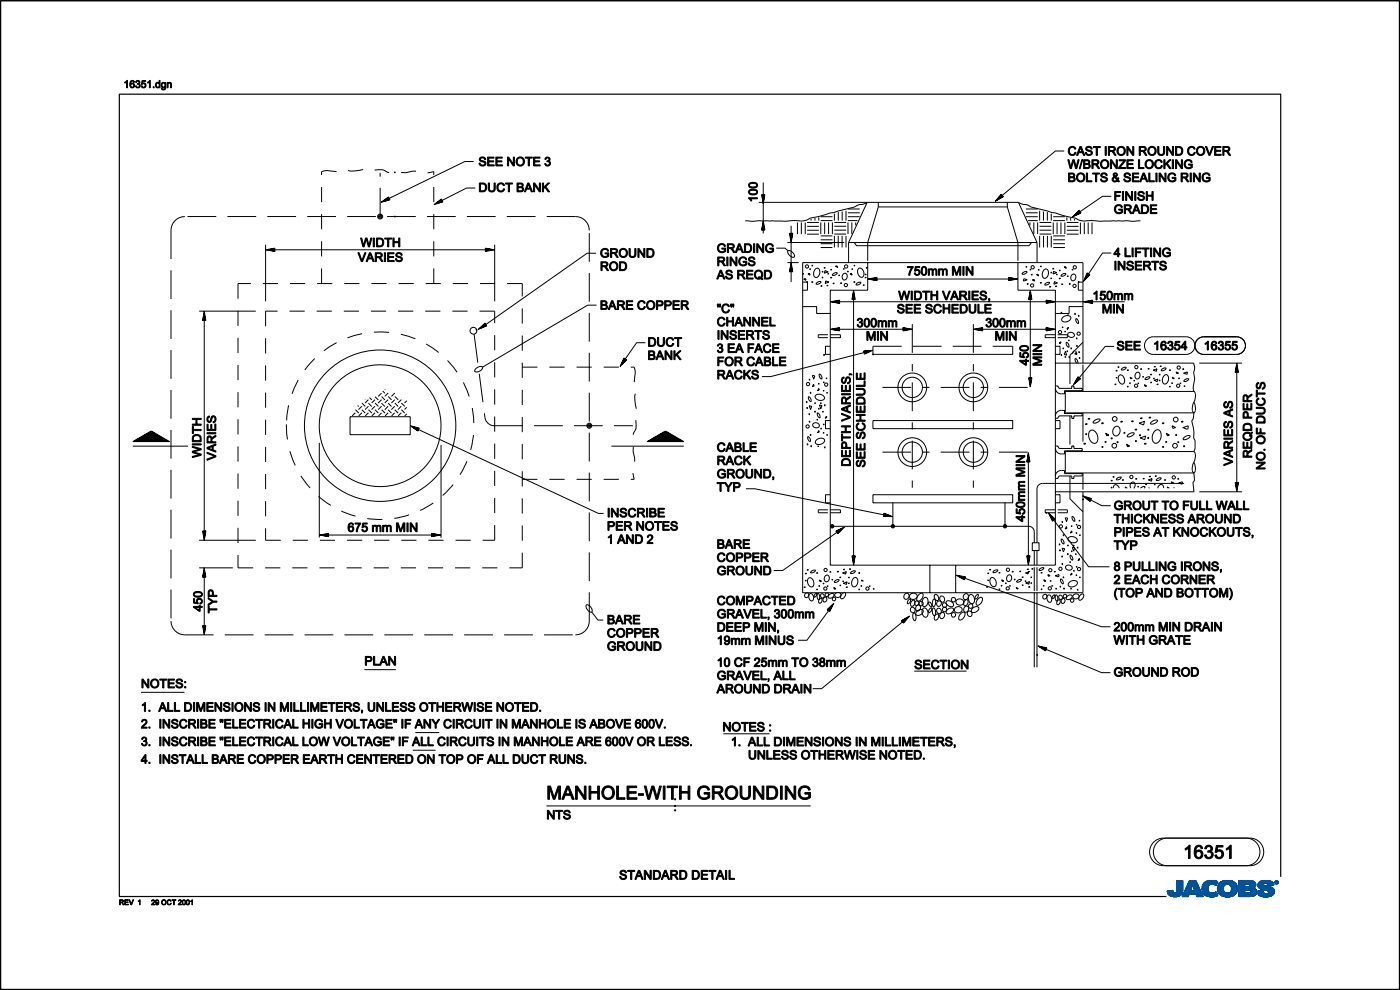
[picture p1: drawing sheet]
<svg xmlns="http://www.w3.org/2000/svg" width="297mm" height="210mm" viewBox="0 0 297 210" stroke-linecap="round" stroke-linejoin="round" font-family="sans-serif">
<path d="M271.7 186v-166h-246.4v170.2h222.1M.1 209.6v.3h296.8v-209.7h-296.8v209.7" fill="none" stroke="#000" stroke-width=".25"/>
<g fill="none" stroke="#000" stroke-width=".21">
<path d="M.1 .1h296.8v209.9h-296.8zM68.2 39.7v3.2M71.4 36.4l-2.6-.2-.6 .2v.7M77 36l-.7 .1a3.5 3.5 0 0 1-2.4 .1M79.5 36.1h.1a2.74 2.74 0 0 1 2.6 .4l.3 .1M80.6 36.7v.8M80.6 39.8v6.1M88.3 36.3h-.8l-1.5 .3h-.9M90.7 36.7l1.3-.3v.7M92 39.7v3.2M100.5 34.3h-1.9l-16.8 8.1 .5-.3 .2 .2-1 .3 .9-.6 .2 .4-1.4 .4 1.2-.9 .3 .5-1.9 .5 1.6-1.1 .3 .6M100.8 39.9h-1.8l-5.9 3 .5-.4 .1 .3-.9 .3 .8-.7 .3 .4-1.5 .4 1.2-.9 .3 .5-1.8 .6 1.5-1.2 .3 .6"/>
<path d="M161.9 38.7v10.8M225.8 32h-1.9l-11.9 10 .4-.5 .2 .2-.9 .5 .7-.8 .3 .3-1.2 .8 .9-1.2 .4 .4-1.7 1 1.3-1.5 .4 .5M36.3 57.3v6.1M39.2 45.9a2.93 2.93 0 0 0-2.9 3v6.1M39.8 45.9h6.1M48.2 45.9h6.1M56.3 51.9v12M56.3 53h48.6M56.7 45.9h6.1M58.3 53h-.8l.6-.1v.3l-1-.2 1.1-.2v.5l-1.4-.3 1.4-.3 .1 .6-2-.3 2-.4v.7M65.2 45.9h6.1M68.2 45.4v3.2"/>
<path d="M68.2 51.2v3.2M68.2 56.9v3.3M73.6 45.9h6.1M82.1 45.9h6.1M90.6 45.9h6.1M92 45.4v3.2M92 51.2v3.2M92 56.9v3.3M99 45.9h6.1M103 52.6v.7l1.9-.3-1.9-.4v.6l1.5-.2-1.5-.3 .1 .4 1-.1-1-.2 .1 .3 .6-.1h-.8M104.9 51.9v12M107.5 45.9h6.1"/>
<path d="M116 45.9h6.1a2.93 2.93 0 0 1 2.9 3M125 49.4v6.1M125 57.9v6.1M126.4 53.7h-1.8l-22 15.4 .2-.1h.1l-.5 .3 .4-.4 .2 .2-.9 .4 .7-.7 .4 .3-1.4 .6 1.1-1 .4 .4-1.9 .8 1.5-1.4 .4 .6M158.1 46.9h8.7l1.4-.1a6.2 6.2 0 0 0 4.1-.6l6.1-1.6a12.4 12.4 0 0 0 3.8-1.2l.9-.1 .9-.4-4 8.5M161 42.9h55.1M161.6 48.8h.7l-.4-2-.3 2 .6-.1-.3-1.4-.3 1.4 .5-.1-.2-1-.2 1h.3l-.1-.6v.8M161.9 41.3v.8l-.1-.6h.3l-.2 1-.1-1.1 .4-.1-.3 1.5-.2-1.5h.6l-.4 2-.3-2h.7M164.7 52.6h1.9l.6 .6M167 55.7h2.4M167 51.4h12.1M167.2 53.2a1.19 1.19 0 0 1 1.3 1.3 1.19 1.19 0 0 1-1.3-1.3z"/>
<path d="M167.5 57.6h.7l-.4-1.9-.3 1.9h.6l-.3-1.5-.2 1.5 .4-.1-.2-1-.2 1 .3-.1-.1-.6v.8M167.8 49.5v.8l-.1-.6h.3l-.2 1-.1-1 .4-.1-.3 1.4-.2-1.4 .6-.1-.4 2-.3-2h.7M167.8 47.9v11.9M169.2 47.2v2.5M170 47.2v2.5M170.3 59.8h1v1.8h-1M170.5 59.2l.5 .3M170.8 59.1l-.3 .1M170.8 47.2v2.5M170.8 59l.2 .4M171.2 49.7h2.5M171.2 48.8h2.5"/>
<path d="M171.2 48h2.5M171.2 47.2h2.5M171.4 58.1l.3-.1 .2 .4zM172.1 46.4v.4M172.2 59.8h.2zM172.9 46.2v.6M173 57.1l.5-.2a1.12 1.12 0 0 1 .4 1.1 1.12 1.12 0 0 1-.9 .9 1.16 1.16 0 0 1 0-1.8zM173.3 60l.5-.3 .4 .1-.2 .3-.5 .2-.4-.1zM173.7 46.1v.7M174.1 46.8h2.5M174.1 46h2.5M174.1 52.5h2.5"/>
<path d="M174.1 51.7h2.5M174.1 50.9h2.5M174.1 50h2.5M174.1 47.2v2.5M174.8 56.8h.3zM174.9 47.2v2.5M175 57.4l.7 .3-.8 .3zM175.2 59.6l.6 .2-.7 .3zM175.8 47.2v2.5M176.2 58.9h.2zM176.6 47.2v2.5M176.8 58.1l.5-.3 .3 .1-.2 .3-.5 .2h-.3z"/>
<path d="M177 49.7h2.5M177 48.8h2.5M177 48h2.5M177 47.2h2.5M177 45.3v1.5M177 50v2.5M177.2 56.5l.3-.1 .2 .4zM177.8 50v2.5M177.8 45v1.8M178.6 50v2.5M178.7 44.9v1.9M178.9 58.1a.64 .64 0 0 1 .9 .3 .64 .64 0 0 1-.3 .9 .64 .64 0 0 1-.9-.4 .64 .64 0 0 1 .3-.8z"/>
<path d="M179.5 44.7v2.1M179.5 50v2.5M179.9 46.8h2M179.9 46h2.5M179.9 45.1h2.5M179.9 44.3h2.5M179.9 47.2v2.4M180 51.4v4.3M180 51.4h40M180.3 58.1l.3-.1 .2 .4zM180.7 47.2v2.4M181.1 59.8h.3z"/>
<path d="M181.2 51.4l.5 .7h36.6l.5-.7M181.5 47.2v.6M182.1 57l.2-.1a1.12 1.12 0 0 1 .9 .8 1.12 1.12 0 0 1-.3 1.1 1.16 1.16 0 0 1-.8-1.8zM183.5 58.8l.3 .1zM183.8 56.8h.2zM184.1 55.7v5.9h-8v58.3h47.8v-58.3h-8v-5.9M184.1 59.2h31.8M186 59.2h-.8l.6-.1 .1 .3-1-.2 1-.2 .1 .5-1.5-.3 1.5-.3v.6l-1.9-.3 1.9-.4v.7M186.3 43.9l-2.2 7.5v3.9M186.3 42.9v1M186.3 43.9h27.4M213.7 43.9l2.2 7.5v3.9"/>
<path d="M213.7 42.9v1M214 58.8v.7l1.9-.3-1.9-.4v.6l1.5-.2-1.5-.3 .1 .4 1-.1-.9-.2v.3l.6-.1h-.8M216.1 42.9l.8 .4 .9 .1a13.2 13.2 0 0 0 4.1 1.3l6.1 1.5a5.6 5.6 0 0 0 3.8 .6l1.5 .1h8.6M216.1 42.9l3.9 8.5M217 57.8l.5-.2h.4l-.2 .3-.5 .3-.4-.1zM217.2 59.1l-.1 .5M217.3 59.1l.6 .3M217.6 46h2.5M217.6 45.1h2.5M217.6 44.3h2.5M217.9 59.4l-.8 .2M218.1 46.8h2"/>
<path d="M218.5 47.2v.6M219.3 59.3l-.3 .1 .5 .3M219.3 47.2v2.4M219.3 59.2l.2 .4M219.9 58.3l.3-.1 .2 .3zM220 51.4v4.3M220.1 47.2v2.4M220.5 49.7h2.5M220.5 48.8h2.5M220.5 48h2.5M220.5 47.2h2.5M220.5 44.7v2.1"/>
<path d="M220.5 50v2.5M220.7 60h.2zM221.4 44.9v1.9M221.4 50v2.5M221.5 57.3l.5-.2a1.12 1.12 0 0 1 .4 1.1 1.12 1.12 0 0 1-.9 .8 1.16 1.16 0 0 1 0-1.7zM222.2 45v1.8M222.2 50v2.5M223 45.3v1.5M223 50v2.5M223.3 57h.3zM223.4 46.8h2.5M223.4 46h2.5"/>
<path d="M223.4 52.5h2.5M223.4 51.7h2.5M223.4 50.9h2.5M223.4 50h2.5M223.4 47.2v2.5M223.5 57.6l.7 .2-.8 .3zM223.7 59.7l.6 .3-.7 .3zM224.2 47.2v2.5M224.7 59l.2 .1zM225.1 47.2v2.5M225.3 58.2l.5-.2 .3 .1-.2 .3-.5 .2-.3-.1zM225.7 56.6l.3-.1 .2 .4z"/>
<path d="M225.9 47.2v2.5M226.3 49.7h2.5M226.3 48.8h2.5M226.3 48h2.5M226.3 47.2h2.5M226.3 46.1v.7M227.1 46.2v.6M227.4 58.3a.64 .64 0 0 1 .9 .3 .64 .64 0 0 1-.3 .8 .64 .64 0 0 1-.9-.3 .64 .64 0 0 1 .3-.8zM228 46.4v.4M229.2 47.2v2.5M229.7 59.8h-.9v1.8h.9M230 47.2v2.5"/>
<path d="M230.9 47.2v2.5M231.7 47.2v2.5M235.8 41.6h-1.9l-5.4 3.8 .4-.5 .2 .3-.9 .4 .7-.7 .3 .3-1.3 .6 1-1.1 .4 .5-1.8 .8 1.4-1.4 .4 .6M235.8 53.7h-1.9l-3.4 5 .2-.5 .3 .1-.7 .8 .4-1 .4 .2-1 1.1 .6-1.4 .5 .3-1.4 1.4 .8-1.8 .6 .4M36.3 65.8v6.1M36.3 74.3v6.1M42.3 66h12M43 68h.7l-.4-2-.3 2 .6-.1-.3-1.4-.3 1.4 .5-.1-.2-1-.2 1h.3l-.1-.6v.8M43.3 66v48.6M50.5 65.9v3.2M50.5 71.7v3.2M50.5 77.4v3.2"/>
<path d="M53.2 60.2h-2.7v3.2M55.8 60.2h3.2M56.3 71.8v3.2M56.3 77.5v3.2M58.9 66h-2.6v3.2M61.4 66h3.2M61.5 60.2h3.2M66.8 76.1l-2.1 2.4M67.2 66h3.2M67.3 60.2h3.2M71.4 72.7l-2.7 1.7M72.9 66h3.3"/>
<path d="M73 60.2h3.3M76.8 70.8l-3.1 .9M78.7 66h3.2M78.8 60.2h3.2M79.3 70.5h3.2M84.5 66h3.2M84.5 60.2h3.3M85 70.9l3.1 1M90.2 66h3.2M90.3 60.2h3.2M90.4 73l2.7 1.8M94.9 76.5l2.1 2.5"/>
<path d="M96 66h3.2M96.1 60.2h3.2M100.6 70.9l.8 6M101 78.1l.3-.2a.84 .84 0 0 1 1.1 0 1.2 1.2 0 0 1-1.7 .9zM101.7 79.3l.8 6M101.7 66h3.2v2.5M101.8 60.2h3.2M104.9 71.1v3.2M104.9 76.8v3.3M107.6 60.2h3.2v2.7M110.8 77.9h3.2M110.8 65.4v3.2"/>
<path d="M110.8 71.2v3.2M110.8 76.9v3.3M116.6 77.9h3.2M122.3 77.9h3.2M125 66.4v6.1M125 74.8v6.1M126.5 64.7h-1.8l-22.3 13.2M128.1 77.9h3.2M133.8 77.9h.7l.2 .6-.1 2.6M136.9 72.7h-1.9l-2.8 4.1 .2-.6 .3 .2-.7 .7 .4-.9 .4 .2-1 1 .6-1.4 .5 .3-1.4 1.4 .9-1.8 .5 .4M170.3 65h2.9v1.5h3M172.3 79.6l.3 .8"/>
<path d="M172.4 79.6l.5 .1M172.9 79.8l-.3 .7M173.8 79.4l.5 .4v.6l-.4-.4zM174.2 60.6h.2zM174.8 75.2v.2zM175.4 60.5l.2 .1zM175.6 71h-2v.6h2M176.1 73.5h-1v1.7h1M176.1 71h2.2v.6h-2.2M176.1 69.8h17.4M176.2 64h62.4M176.7 60.1h.3z"/>
<path d="M178.1 69.8h-.8l.6-.1v.3l-1-.1 1-.2 .1 .4-1.4-.2 1.4-.3 .1 .6-2-.4 2-.3v.7M178.1 64h-.8l.6-.1v.3l-1-.2 1.1-.1 .1 .4-1.5-.3 1.5-.2v.6l-1.9-.4 1.9-.3v.7M178.3 60h.3zM180.7 63.5h.7l-.3-1.9-.4 1.9h.6l-.2-1.5-.3 1.5 .4-.1-.1-1-.2 1 .3-.1-.1-.6v.8M181.1 61.6v58.3M181.8 60.1l.5-.2h.3l-.1 .3-.6 .3-.3-.1zM183.1 60.5h.3zM183.2 74.5l.2 .6 1.8-.8-2 .2 .2 .5 1.4-.6-1.5 .1 .2 .4 .9-.4-1 .1 .1 .2 .6-.2-20.6 5.3h-1.9M191.3 73.5h-6.1v1.7h29.6v-1.7h-4.2M191.6 69.5v.7l1.9-.4-1.9-.3v.6l1.5-.3-1.5-.2 .1 .4 1-.2-.9-.1v.3l.6-.2h-.8M193.5 68.8v6M193.5 77.2v1.5"/>
<path d="M193.7 73.5h6M202.1 73.5h6.1M206.5 68.8v6M206.5 77.2v1.5M206.5 69.8h17.4M208.5 69.8h-.9l.7-.1v.3l-1-.1 1-.2 .1 .4-1.5-.2 1.5-.3 .1 .6-2-.4 2-.3v.7M217.9 60.2h.2zM218.2 63.5h.7l-.3-1.9-.4 1.9h.6l-.2-1.5-.3 1.5 .4-.1-.1-1-.2 .9h.3l-.1-.6v.8M218.6 61.6v20.5M221.8 60.1l.5-.2h.4l-.2 .3-.5 .3-.4-.1zM221.9 69.5v.7l2-.4-2-.3 .1 .6 1.5-.3-1.5-.2 .1 .4 1-.2-1-.1v.3l.6-.2h-.8M221.9 63.7v.7l2-.4-2-.3 .1 .6 1.5-.3-1.5-.3 .1 .5 1-.2-1-.2v.3l.7-.1h-.9"/>
<path d="M222.7 60.8h.2zM223.9 77h29.4v.3a2.2 2.2 0 0 1-.1 1.7 6.9 6.9 0 0 1-.1 3.4l.2 .6M223.9 71h-2.2v.6h2.2M223.9 73.5h1v1.7h-1M223.9 60.7h.3zM224.4 71h2v.6h-2M224.7 72.7l.4-.2-.3 .5zM225.2 75.2v.2zM225.2 66.2v.3zM225.2 60.3h.3zM225.4 67.4a1.16 1.16 0 0 1 1.8-.1 1.12 1.12 0 0 1-.8 .9 1.12 1.12 0 0 1-1.2-.3zM226 74.5l.3 .8-.5-.1z"/>
<path d="M226.2 72.6l.5 .4v.6l-.4-.4zM226.3 69.6l.4-.2-.3 .5zM226.6 70.7a.72 .72 0 0 1 .9-.2 .72 .72 0 0 1 .3 .9 .72 .72 0 0 1-.9 .1 .72 .72 0 0 1-.3-.8zM226.8 60.2h.3zM227.2 73.8l.1 .2zM227.8 74.4l-.3 .6M228 66.5l.1 .2zM228.2 74.8v.3zM228.2 74.4l.3 .8-.6-.2M228.3 67.6l.4 .4 .1 .6-.5-.4zM228.4 71.7v.2zM228.5 73.3v.2z"/>
<path d="M228.5 77a.9 .9 0 0 1-.4-.9 .81 .81 0 0 1 .5 1M228.8 66.9l.1 .2zM228.9 74.6v.2zM229 75.8v.3zM229.7 65h-2.9v1.5h-2.9M229.7 77v-21.3h-59.4v70h59.4v-21.4M229.7 77.3v5.7M229.7 72.6l-2.7 2.8v6.1M231.8 64h-.8l.6-.1v.3l-1-.2 1-.1 .1 .4-1.4-.3 1.4-.2 .1 .6-2-.4 2-.3v.7M236.3 73.5h-1.8l-6.1 7.3 .3-.6 .3 .2-.8 .6 .5-.9 .4 .3-1.1 .9 .7-1.3 .5 .3-1.5 1.3 1-1.7 .5 .4M236.8 78.6h.2zM237.2 77.8h.2z"/>
<path d="M237.4 79.7l.2-.2a1.12 1.12 0 0 1 .9 .8 1.12 1.12 0 0 1-.3 1.2 1.16 1.16 0 0 1-.8-1.8zM238.1 78.1l.5-.2 .3 .1-.2 .2-.5 .3-.3-.1zM239.2 78.5h.2zM239.7 80l.5 .3-.3 .1zM241 79.1a.64 .64 0 0 1 .9 .3 .64 .64 0 0 1-.3 .9 .64 .64 0 0 1-.9-.4 .64 .64 0 0 1 .3-.8zM242 78.3h.2zM243.3 72l.9-.5 .5-.1h6.9a1.87 1.87 0 0 1 1.9 1.9 1.87 1.87 0 0 1-1.9 1.9h-6.9a1.87 1.87 0 0 1-1.8-1.2 1.87 1.87 0 0 1 .4-2zM243.6 78.2h.2zM244.1 79.4h.2zM244.7 78.5l.8-.3-.2 .6zM244.9 77.7l.2 .1zM246.1 77.7h.3z"/>
<path d="M246.5 78.3l.5-.3 .4 .1-.2 .3-.5 .2h-.4zM247 79.7l.5-.2a1.12 1.12 0 0 1 .4 1.1 1.12 1.12 0 0 1-.9 .9 1.16 1.16 0 0 1 0-1.8zM248.1 78.5h.2zM248.7 80l.4 .3-.3 .1zM249.5 78.9l.2 .4M249.5 78.9l.5 .2-.3 .2M250.9 78.3h.2zM251.1 79.1l.6 .3M251.9 78.9l-.8 .3M251.9 79l-.1 .4M254 72l.9-.5 .5-.1h6.9a1.87 1.87 0 0 1 1.9 1.9 1.87 1.87 0 0 1-1.9 1.9h-6.9a1.87 1.87 0 0 1-1.8-1.2 1.87 1.87 0 0 1 .4-2zM254.4 77h9.1"/>
<path d="M262 79h.7l-.3-2-.4 2 .6-.1-.2-1.4-.3 1.4 .4-.1-.1-1-.2 1h.3l-.1-.6v.8M262.4 77v27.3M28.2 94.6h11.7M28.2 93.7l3.9-2.3 3.9 2.3zM28.7 93.4l.5 .3M29 93.2l.7 .5M29.1 93.1l1 .6M29.3 93l1.2 .7M29.5 92.9l1.3 .8M29.7 92.8l1.4 .9M29.9 92.7l1.6 1M30 92.6l1.8 1.1"/>
<path d="M30.1 92.6l2 1.1M30.3 92.5l2.1 1.2M30.4 92.4l2.2 1.3M30.6 92.3l2.4 1.4M30.7 92.2l2.5 1.5M30.8 92.2l2.6 1.5M31 92.1l2.7 1.6M31 92l2.9 1.7M31.1 92l3 1.7M31.3 91.9l3 1.8 .9-.5M31.4 91.9l3 1.8M31.5 91.8l3.2 1.9"/>
<path d="M31.6 91.7l3.3 2M31.7 91.7l3.5 2 .4-.2M31.8 91.6l3.5 2.1M31.9 91.6l3.7 2.1M32 91.5l3.7 2.2M32.2 91.5l-3.7 2.2M32.3 91.6l-3.5 2.1-.3-.2M32.5 91.7l-3.4 2M32.7 91.8l-3.2 1.9M33 91.9l-3.1 1.8M33.1 92.1l-2.7 1.6M33.4 92.2l-2.5 1.5"/>
<path d="M33.6 92.3l-2.3 1.4M33.8 92.4l-2.1 1.3M34 92.6l-1.9 1.1M34.2 92.7l-1.6 1M34.5 92.8l-1.5 .9M34.7 93l-1.2 .7M35 93.1l-1.1 .6M35.3 93.3l-.6 .4M35.8 93.6l-.2 .1M36.3 82.7v6.1M36.3 91.2v6.1M36.3 99.7v6.1"/>
<path d="M50.5 83.2v3.2M50.5 88.9v3.3M50.5 94.7v3.2M56.3 83.3v3.2M56.3 89v3.2M56.3 94.8v3.2M60.7 90l.3 3.2M61.2 86l-.4 3.2M61.5 95.7l1.1 3M63.3 80.6l-1.3 2.9M67.7 93.9v20.1M74.3 88.4h12.7v3.8h-12.7z"/>
<path d="M75.4 87.6l-.7 .6M75.4 86.9l.7 .7M75.9 86l.2 .2M76.8 86.2l-.7 .7M76.8 86.9l.7 .7M76.8 87.6l-.7 .6M76.8 85.5l.7 .7M77.4 84.8h.1M78.1 87.6l-.6 .6M78.1 84.8l-.7 .7M78.2 85.5l.7 .7M78.2 86.2l-.7 .7"/>
<path d="M78.2 86.9l.7 .7M78.4 84.3l.5 .5M79.5 86.2l-.7 .7M79.6 84.1l.7 .7M79.6 86.9l.7 .7M79.6 87.6l-.7 .6M79.6 84.8l-.8 .7M79.6 85.5l.7 .7M80.9 84.8l-.7 .7M80.9 85.5l.7 .7M80.9 86.2l-.7 .7M80.9 83.4l-.7 .7"/>
<path d="M80.9 87.6l-.6 .6M81 84.1l.7 .7M81 86.9l.7 .7M81.2 83l.5 .4M81.7 82.6l-.1 .1M82.3 84.8l-.7 .7M82.3 86.2l-.7 .7M82.3 83.4l-.7 .7M82.3 86.9l.7 .7M82.3 87.6l-.6 .6M82.4 84.1l.7 .7M82.4 85.5l.7 .7"/>
<path d="M83.7 87.6l-.6 .6M83.7 86.2l-.7 .7M83.7 83.4l-.7 .7M83.7 86.9l.8 .7M83.7 84.8l-.7 .7M83.8 84.1l.7 .7M83.8 85.5l.7 .7M85.1 87.6l-.6 .6M85.1 86.2l-.7 .7M85.2 85.5l.7 .7M85.2 86.9l.7 .7M85.2 84.8l-.8 .7"/>
<path d="M86.3 86.4l-.5 .5M86.3 85l-.5 .5M86.3 87.8l-.4 .4M88.6 91.4l.3-.6-1.9-.5 1.6 1.1 .2-.5-1.4-.4 1.2 .9 .1-.5-1-.3 .8 .6 .2-.3-.6-.1 38.9 18.1h1M93.6 94.4v19.7M98.3 81.1l1.2 3M99 97.8l-1.4 2.9M100.2 86.5l.3 3.2M100.4 92.3l-.6 3.1M102.8 87.7a2.28 2.28 0 0 0 2 2.6M104.8 90.3h6.1M104.9 82.6v3.2"/>
<path d="M104.9 88.4v3.2M104.9 94.1v3.2M104.9 99.9v3.2M110.8 82.7v3.2M110.8 88.4v3.3M110.8 94.2v3.2M110.8 100v3.2M113.3 90.3h6.1M121.8 90.3h6.1M125 83.3v6.1M125 91.8v6.1M129.7 94.6h15.4"/>
<path d="M130.2 90.3h4.1M134.4 94.7l-.1 .9 .3 1.6v.7M134.8 83.5v.1a3.5 3.5 0 0 0 0 2.3l.2 .8M134.9 89.1v.2a2.74 2.74 0 0 1-.5 2.5l-.1 .4M137.3 93.7l3.9-2.3 3.9 2.3zM137.8 93.4l.5 .3M138 93.2l.8 .5M138.2 93.1l1 .6M138.4 93l1.2 .7M138.6 92.9l1.3 .8M138.8 92.8l1.4 .9M138.9 92.7l1.7 1"/>
<path d="M139.1 92.6l1.8 1.1M139.2 92.6l1.9 1.1M139.4 92.5l2 1.2M139.5 92.4l2.2 1.3M139.7 92.3l2.4 1.4M139.8 92.2l2.5 1.5M139.9 92.2l2.6 1.5M140.1 92.1l2.7 1.6M140.1 92l2.9 1.7M140.2 92l2.9 1.7M140.4 91.9l3 1.8 .8-.5M140.4 91.9l3.1 1.8"/>
<path d="M140.6 91.8l3.2 1.9 .6-.4M140.7 91.7l3.3 2M140.8 91.7l3.5 2 .3-.2M140.9 91.6l3.5 2.1M141 91.6l3.6 2.1M141.1 91.5l3.7 2.2M141.3 91.5l-3.7 2.2M141.4 91.6l-3.6 2.1-.2-.2M141.6 91.7l-3.4 2M141.8 91.8l-3.2 1.9M142.1 91.9l-3.1 1.8M142.2 92.1l-2.7 1.6"/>
<path d="M142.5 92.2l-2.6 1.5M142.7 92.3l-2.3 1.4M142.9 92.4l-2.1 1.3M143.1 92.6l-1.9 1.1M143.3 92.7l-1.7 1M143.6 92.8l-1.5 .9M143.8 93l-1.2 .7M144.1 93.1l-1.1 .6M144.8 93.6l-.1 .1M171.1 85.2l.1 .2zM171.2 86.4v.3zM171.3 94.1v.3z"/>
<path d="M171.4 92.6l.4 .4 .1 .6-.5-.4zM171.5 84.2l.5 .4v.6l-.4-.4zM171.7 87.7v.3zM171.7 86.1l.5 .1-.2 .7zM171.7 80.4v.2zM171.7 89.3v.3zM171.9 83.2l.1 .3zM171.9 92.1l.1 .3zM172.1 94.5v.3zM172.5 89.9a.72 .72 0 0 1 .9-.2 .72 .72 0 0 1 .3 .9 .72 .72 0 0 1-.9 .1 .72 .72 0 0 1-.3-.8zM172.7 81.8l-.1-.3-.3 .5M172.8 81.8l-.4 .2"/>
<path d="M172.9 87.2v.3zM173.1 83.8a1.2 1.2 0 0 1 1.8 .7 1.12 1.12 0 0 1-1.1 .4 1.12 1.12 0 0 1-.9-.8zM173.1 93.4a1.16 1.16 0 0 1 1.8-.1 1.12 1.12 0 0 1-.8 .9 1.12 1.12 0 0 1-1.1-.3zM173.4 87.6l.5 .4v.6l-.4-.4zM173.7 82.4l.1 .3-.4 .2zM173.7 91.3l.1 .3-.4 .2zM173.8 85.9l.6 .1-.3 .7zM175 85.8v.3zM175 94.8v.2zM175.3 88.3l.1 .3-.4 .1zM176.1 89.2h-1v1.7h1M185.2 89.2h29.6v1.7h-29.6z"/>
<path d="M187.2 82.2h6.1M187.2 95.9h6.1M193.5 81.1v6.1M193.5 89.6v1.5M193.5 93.5v6.1M195.7 82.2h1.5M195.7 95.9h1.5M199.6 82.2h6.1M199.6 95.9h6.1M206.5 81.1v6.1M206.5 89.6v1.5M206.5 93.5v6.1"/>
<path d="M208 82.2h1.6M208 95.9h1.6M211.9 82.2h6.1M211.9 95.9h6.1M217.8 98h.7l-.3-2-.4 2 .6-.1-.3-1.4-.2 1.4 .4-.1-.2-1-.1 1h.3l-.1-.6v.8M218.2 96v23.9M218.6 80.1v.8l-.1-.6h.3l-.2 1-.2-1 .4-.1-.2 1.5-.3-1.5 .6-.1-.3 2-.4-2h.7M223.9 94.6h.5l.3 .5h2.7v-.5h.4v.5h1.8v.5h-3.8v.7a1.41 1.41 0 0 1-1.9-1.2M223.9 81.9h.5l.3 .5h2.7v-.6h.4v.6h1.8v.5h-3.8v.6a1.41 1.41 0 0 1-1.9-1.1M223.9 89.2h1v1.7h-1M225.2 87.1h.6v.6h3.8v.5h-1.8v.5h-.4v-.5h-2.7l-.3 .5h-.5M225.2 87.1a1.19 1.19 0 0 0-1.3 1.1"/>
<path d="M227 88.2v6.1M229.7 87.6v6.1M230 94.1h.3l-.3 .1zM230.3 89.9h.3l-.1 .2zM230.9 88.8h.3l-.3 .1zM231.2 91.4a1.09 1.09 0 0 1 1.6 1 1.09 1.09 0 0 1-.7 1.6 1.83 1.83 0 0 1-.9-2.6zM232 89.4l.8-.5 .6 .1a1.2 1.2 0 0 1-1.5 .7zM233.7 89.7l.4 .1-.2 .1zM234.6 91.9l.6 .4-.4 .1zM236.5 90.6a.77 .77 0 0 1 .9 0 .77 .77 0 0 1 .2 1 .81 .81 0 0 1-1 .9 .81 .81 0 0 1-.5-1.2zM236.5 81.5h.3zM237.8 89.4h.3l-.3 .1z"/>
<path d="M239 94.2l.6 .4-.4 .2zM239.2 92.3l.8-.5 .6 .1a1.2 1.2 0 0 1-1.5 .7zM240.1 89.3h.3l-.3 .2zM240.8 91.1h.4l-.3 .1zM241.7 89.8l1.1-.4-.2 .7zM241.9 92.9l1.1-.4-.1 .8zM242 88.7h.3l-.3 .1zM242.8 81.6l.5 .3-.3 .1zM242.8 94.1h.4l-.4 .1zM243.1 80.2l.5-.3 .3 .1-.1 .3-.6 .2h-.3zM243.8 88.5l.3 .1-.3 .1zM244.2 89.6l.8-.5 .6 .1a1.2 1.2 0 0 1-1.5 .7z"/>
<path d="M244.8 80.7l.8-.3-.1 .5zM245.1 91.3a.84 .84 0 0 1 1 .1 .84 .84 0 0 1 .2 .9 1.48 1.48 0 0 1-1.2 1.7 1.69 1.69 0 0 1 0-2.7zM245.5 81.5h.2zM246.6 89.7l.3 .1-.1 .1zM247.4 91.9l.7 .4-.4 .1zM248.6 90.4l.3 .5M248.6 90.3l.7 .4M249.4 90.7l-.5 .2M250.7 89.4h.3l-.3 .1zM250.9 90.7l1 .4M251.1 92.9l.8-.5 .6 .1a1.2 1.2 0 0 1-1.5 .7zM251.3 80.6l.5-.3 .4 .1-.2 .3-.5 .2h-.4z"/>
<path d="M252.1 90.3l-1.1 .4M252.1 90.4l-.1 .7M252.9 99.8l.4 .5 .3-.5M253.3 95.8a1.94 1.94 0 0 1 0 2.2M253.3 98l.3 1.1v.7M253.3 98.1l-.3 .6v1.1M253.3 95.8h-27.3v4.5M253.3 83h-27.3v4.6h27.3l-.2 1.2a1.85 1.85 0 0 0 0 1.8l.2 .8a3.7 3.7 0 0 0 .2 2.2v1.4l-.2 .8M253.3 83a1.94 1.94 0 0 1 0 2.3M253.3 85.3l.3 1a1.25 1.25 0 0 1-.3 1.3 1.94 1.94 0 0 1 0-2.3zM36.3 108.1v6.1M36.3 116.6v6.1"/>
<path d="M42.3 114.6h12M43.3 112.6v.8l-.1-.6h.3l-.2 1-.1-1 .4-.1-.3 1.5-.2-1.5 .6-.1-.4 2-.3-2h.7M50.5 100.5v3.2M50.5 106.2v3.2M50.5 112v3.2M50.5 117.7v2.8h3.2M56.3 100.5v3.3M56.3 106.3v3.2M56.3 112.1v2.5h3.3M62.1 114.6h3.2M63.8 100.9l2 2.6M67.6 105.3l2.6 1.9"/>
<path d="M67.7 113.5h25.8M67.9 114.6h3.2M69.7 113.5h-.8l.6-.1v.3l-1-.2 1-.2 .1 .5-1.4-.3 1.4-.3 .1 .6-2-.3 2-.4v.7M72.4 108.4l3 1.1M73.6 114.6h3.2M77.9 110l3.2 .2M79.4 114.6h3.2M85.1 114.6h3.2M86.8 109.2l-3.2 .8M90.9 114.6h3.2M91.6 113.1v.7l1.9-.3-1.9-.4v.6l1.5-.2-1.5-.3 .1 .4 1.1-.1-1-.2v.3l.6-.1h-.8M91.9 106.7l-2.8 1.6"/>
<path d="M96.1 102.8l-2.2 2.3M96.6 114.6h3.3M104.9 105.6v3.2M104.9 111.4v3.2h-2.5M110.8 101.7h3.2M110.8 105.7v3.2M110.8 111.5v3.2M110.8 117.2v3.3h-2.7M116.6 101.7h3.2M122.3 101.7h3.2M125 100.2v6.1M125 108.7v6.1"/>
<path d="M125 117.2v6.1M128.1 101.7h3.2M134.3 100.4l.2 1.3h-.7M158.3 103.7h1.8l28.2 5.7h-.6v-.3l.9 .3h-1v-.5l1.4 .6h-1.5v-.6l1.9 .7-2-.1 .1-.6M175.6 108.1h-2v.7h2M176.1 104.9h-1v1.8h1M176.1 108.1h2.2v.7h-2.2M176.5 111.6h41.7a1.17 1.17 0 0 1 1.2 1.2v2.3M177.3 112.6l.4 .6 1.4-1.4-1.8 .8 .4 .5 1.1-1.1-1.4 .7 .4 .3 .7-.8-.9 .5 .2 .2 .4-.4-12.2 8.5h-1.8M181.1 117.9v.8l-.1-.6h.3l-.2 1-.2-1 .5-.1-.3 1.4-.3-1.4 .6-.1-.3 2-.4-2h.7M185.2 104.9h29.6v1.8h-29.6zM189.4 106.6v5"/>
<path d="M193.5 101.9v1.6M197.3 119.9v5.8M202.7 119.9v5.8M206.5 101.9v1.6M213.2 106.6v5M218.2 117.9v.8l-.1-.6h.2l-.1 1-.2-1 .4-.1-.2 1.4-.3-1.4 .6-.1-.3 2-.4-2h.7M219 115.1h1.4v1.7h-1.4zM219.4 116.8v3.1M220 116.8v3.1M223.3 110.5l.5-.4-1.4-1.3 .9 1.7 .4-.4-1.1-1 .7 1.4 .3-.4-.7-.7 .4 .9 .2-.2-.4-.4 7.8 10.5h4.4M223.9 108.1h-2.2v.7h2.2M223.9 104.9h1v1.8h-1"/>
<path d="M223.9 101a1.41 1.41 0 0 1 1.9-1.2v.7h3.8v.5h-1.8v.5h-.4v-.5h-2.7l-.3 .5h-.5M224.4 108.1h2v.7h-2M224.8 115.4v.2zM224.8 116.6l.1 .3zM225.2 114.4l.4 .4 .1 .6-.5-.4zM225.3 117.9v.3zM225.3 116.3l.6 .1-.3 .7zM225.4 110.6v.2zM225.4 119.5v.3zM225.6 113.4v.3zM226 109.8l.2 .9 .3-.7M226 100.3h27.3a2.42 2.42 0 0 1-.2 2.1l.2 1.9h-29.4"/>
<path d="M226 109.8l.5 .1M226.2 111.7l-.3 .5M226.2 111.7l.1 .3M226.4 112l-.4 .2M226.5 117.4l.1 .3zM226.7 114a1.2 1.2 0 0 1 1.8 .7 1.12 1.12 0 0 1-1.1 .4 1.12 1.12 0 0 1-.8-.8zM227 105.8l2.7 2.8M227 101v4.8M227.1 117.8l.4 .4v.6l-.4-.4zM227.3 112.6l.1 .3-.3 .2zM227.5 109.6l.4 .4 .1 .6-.5-.4zM227.5 116.1l.5 .1-.2 .7z"/>
<path d="M228.6 116v.3zM229 118.5l.1 .3-.4 .1zM229.7 100.3v3.6M231.2 106.4l.4-.6-1.9-.6 1.5 1.2 .3-.6-1.5-.4 1.2 .9 .1-.4-1-.4 .8 .6 .2-.2-.6-.2 3.1 1.6h1.8M235.7 101.9h.3zM236.1 101.1h.3zM237 101.4l.5-.2 .4 .1-.2 .2-.5 .3-.4-.1zM237.5 103.5a.65 .65 0 0 0-.5-.6 .65 .65 0 0 0-.8 .4v.3M238.1 101.8h.2zM238.8 103.6l-.1-.3 .5 .3M239.9 103.5a.74 .74 0 0 1-.1-.8 .74 .74 0 0 1 .8-.4 .84 .84 0 0 1-.1 1.3M240.9 101.6h.3z"/>
<path d="M242.5 101.5h.3zM242.7 103.6l.2-.2-.2-.2-.8 .4M243 102.7h.3zM243.6 101.8l.8-.3-.1 .6zM243.7 103.5l.1 .1M243.8 101l.3 .1zM245.1 101h.2zM245.5 101.6l.5-.3 .3 .1-.1 .3-.6 .2h-.3zM246.9 103.5a.6 .6 0 0 0-.5-.7 .6 .6 0 0 0-.7 .4l-.1 .4M247.1 101.8h.2zM247.7 103.6l-.1-.3 .5 .3M248.5 102.2l.1 .4"/>
<path d="M248.5 102.2l.5 .2M249 102.4l-.3 .2M249.2 103.5h-.2M249.9 101.6h.2zM250 102.4l.7 .3M250.9 102.2l-.8 .3M250.9 102.3l-.1 .4M251.2 102.5h-30a1.17 1.17 0 0 0-1.2 1.2v11.4M253.4 104.4h.1M254.4 104.3h9.1M262.4 102.4v.8l-.1-.6 .3-.1-.2 1-.2-1 .5-.1-.3 1.5-.3-1.5h.6l-.3 1.9-.4-1.9h.7M36.3 131.7a2.93 2.93 0 0 0 2.9 3h6.1"/>
<path d="M36.3 125.1v6.1M42.3 120.5h7.1M43 122.4h.7l-.4-1.9-.3 1.9h.6l-.3-1.5-.3 1.5 .5-.1-.2-1.1-.2 1h.3l-.1-.6v.8M43.3 132.7v.8l-.1-.6h.3l-.2 1-.1-1 .4-.1-.3 1.4-.2-1.4 .6-.1-.4 2-.3-2h.7M43.3 120.5v14.2M47.7 134.7h6.1M56.1 134.7h6.1M56.2 120.5h3.3M62 120.5h3.2M64.6 134.7h6.1M67.8 120.5h3.2M73.1 134.7h6.1"/>
<path d="M73.5 120.5h3.2M79.3 120.5h3.2M81.5 134.7h6.1M85 120.5h3.3M90 134.7h6.1M90.8 120.5h3.2M96.6 120.5h3.2M98.5 134.7h6.1M102.3 120.5h3.2M106.9 134.7h6.1M115.4 134.7h6.1M124.4 128.3a1.19 1.19 0 0 1 1.1 1.5 1.19 1.19 0 0 1-1.1-1.5z"/>
<path d="M125 125.6v6.1a2.93 2.93 0 0 1-2.9 3M125.5 129.8l1.3 1.7h1.2M170.6 124.5h.2zM170.9 121.6h.2zM171.3 120.9h.2zM171.5 122.7l.2-.1a1.12 1.12 0 0 1 .9 .7 1.12 1.12 0 0 1-.3 1.2 1.16 1.16 0 0 1-.8-1.8zM171.8 126l.1-.1a.89 .89 0 0 1 .7 .7 .89 .89 0 0 1-.3 .9 .92 .92 0 0 1-.5-1.5zM172.1 121.2l.5-.3 .4 .1-.2 .3-.5 .2h-.3zM172.9 126l.2-.1a.41 .41 0 0 1 .1 .5 .41 .41 0 0 1-.5 .2zM173.2 121.5h.3zM173.4 126l.1-.1a.94 .94 0 0 1 .2 1.3 .93 .93 0 0 1-.3-1.2zM173.8 123l.5 .3-.3 .1z"/>
<path d="M173.9 127.1l.2-.2a.48 .48 0 0 1 .2 .7 .48 .48 0 0 1-.6 .2zM174.8 126.8l.1-.1a.48 .48 0 0 1 .5 .6 .48 .48 0 0 1-.7 .3l-.1-.5zM175.1 122.1a.64 .64 0 0 1 .9 .3 .64 .64 0 0 1-.3 .9 .64 .64 0 0 1-.9-.3 .64 .64 0 0 1 .3-.9zM175.5 129.3l.5 .4 .9-1.7-1.4 1.3 .5 .3 .6-1.3-1 1 .4 .2 .4-.9-.7 .7 .3 .1 .2-.5-.5 .6M175.8 129.5l-4.6 6.3h-1.9M175.8 126.2a.76 .76 0 0 1 1.1-.2 .79 .79 0 0 1-1.2 .7zM176.1 121.3h.2zM176.9 124.6l.4 .3-.3 .1zM177.2 123.2l.5-.2h.3l-.2 .3-.5 .2h-.3zM177.2 125.9a.59 .59 0 0 1 .9-.2 .59 .59 0 0 1 0 1 .58 .58 0 0 1-.8-.1 .58 .58 0 0 1-.1-.7zM177.7 121.2h.2zM178.2 122.4l.2 .1z"/>
<path d="M178.7 125.9l.6-.2a.93 .93 0 0 1-.9 1.3v-.6zM178.7 121.5l.8-.2-.1 .5zM178.9 123.7l.8-.3-.1 .6zM179 120.8h.2zM179.6 124.5h.2zM180.2 120.7h.3zM180.6 121.3l.5-.2h.3l-.1 .3-.5 .3-.4-.1zM181 122.7l.5-.2a1.12 1.12 0 0 1 .5 1.1 1.12 1.12 0 0 1-.9 .9 1.16 1.16 0 0 1-.1-1.8zM182.2 121.5h.2zM183.2 123.3l-.5-.3 .2 .4M191.2 131.7l.5 .5 1.3-1.5-1.8 1 .5 .4 .9-1.2-1.3 .8 .4 .2 .6-.7-.8 .5 .2 .2 .4-.5-17.8 14.7h-1.9M191.9 126.1a.56 .56 0 0 1 .9 0 .56 .56 0 0 1-.2 .8 .56 .56 0 0 1-.8 0 .56 .56 0 0 1 .1-.8z"/>
<path d="M192.8 127.2l.3-.1 .1 .3-.3 .5-.3 .2-.1-.4zM193.1 126.1a.73 .73 0 0 1 1.2-.2 .73 .73 0 0 1-.2 1.2 .72 .72 0 0 1-.9-.1 .72 .72 0 0 1-.1-.9zM193.4 127.5l.5-.2a.78 .78 0 0 1 .1 .8 .78 .78 0 0 1-.6 .5 .76 .76 0 0 1 0-1.1zM193.8 130.1l.1-.1a1.17 1.17 0 0 1 .2 1.6l-.4-.4-.1-.7zM194.5 129.7a.74 .74 0 0 1 .7-.5 .74 .74 0 0 1 .7 .5 1.05 1.05 0 0 1-1.6 .7v-.3zM194.6 128.4a.6 .6 0 0 1 .7 .4 .6 .6 0 0 1-.3 .7 .6 .6 0 0 1-.8-.3 .6 .6 0 0 1 .4-.8zM195 126.1l.5-.3 .2 .1a1.16 1.16 0 0 1-1.1 1.6 .98 .98 0 0 1 .4-1.4zM195.8 129.1l.2-.1a1.12 1.12 0 0 1 .8 .8 1.12 1.12 0 0 1-.4 1.1 1.15 1.15 0 0 1-.6-1.8zM195.9 126.9l.5-.2a1.12 1.12 0 0 1 .4 1.1 1.12 1.12 0 0 1-.8 .9 1.15 1.15 0 0 1-.1-1.8zM197 127.7l.6 .4v.6l-.5-.4zM197.3 129.1l.3-.2 .1 .4-.3 .5-.4 .1v-.3zM197.9 129l.1-.1a1.17 1.17 0 0 1 .2 1.7l-.4-.5v-.6z"/>
<path d="M198.1 127.1l.1-.1a1.17 1.17 0 0 1-.2 1.7l-.2-.5v-.7zM198.4 126.1a.78 .78 0 0 1 .7 .5 .78 .78 0 0 1-.2 .8 .78 .78 0 0 1-.6-.5 .78 .78 0 0 1 .1-.8zM198.5 130.4l.4-.1a.78 .78 0 0 1 .2 .8 .78 .78 0 0 1-.7 .4 .76 .76 0 0 1 .1-1.1zM199.5 126.5a.63 .63 0 0 1 .9 .4 .63 .63 0 0 1-.5 .8l-.5-.5zM199.7 130a.6 .6 0 0 1 .7 .4 .6 .6 0 0 1-.3 .7 .6 .6 0 0 1-.8-.3 .6 .6 0 0 1 .4-.8zM200.7 127.6a.98 .98 0 0 1 1.6 .9 .98 .98 0 0 1-1.6-.9zM201 129.3a.74 .74 0 0 1 .6-.4 .74 .74 0 0 1 .7 .5 1.05 1.05 0 0 1-1.6 .6v-.2zM202.6 128.9a.73 .73 0 0 1 1.2-.1 .73 .73 0 0 1-.1 1.1 .72 .72 0 0 1-1 0 .72 .72 0 0 1-.1-1zM202.9 127.4a.82 .82 0 0 1 1-.3 .82 .82 0 0 1 .5 1 .82 .82 0 0 1-1.1 .2 .82 .82 0 0 1-.4-.9zM203.9 130.1l.5-.3 .2 .1a1.16 1.16 0 0 1-1.1 1.6 .98 .98 0 0 1 .4-1.4zM204.5 126.1a.56 .56 0 0 1 .9 .1 .56 .56 0 0 1-.2 .8 .56 .56 0 0 1-.8 0 .56 .56 0 0 1 .1-.9zM204.6 123l.2-.7-1.9-.3 1.7 1 .1-.6-1.4-.2 1.2 .7 .1-.4-1-.2 .9 .5v-.3l-.6-.1 29.8 10.6h1.9"/>
<path d="M204.7 127.4l.5-.2a.78 .78 0 0 1 .1 .8 .78 .78 0 0 1-.7 .5 .76 .76 0 0 1 .1-1.1zM204.8 128.7a.6 .6 0 0 1 .7 .3 .6 .6 0 0 1-.3 .8 .6 .6 0 0 1-.8-.4 .6 .6 0 0 1 .4-.7zM205.7 126.2l.2-.1a1.12 1.12 0 0 1 .8 .9 1.12 1.12 0 0 1-.4 1.1 1.15 1.15 0 0 1-.6-1.9zM206.3 129a.74 .74 0 0 1 .7-.4 .74 .74 0 0 1 .7 .5 1.05 1.05 0 0 1-1.6 .6v-.2zM207.2 126.2l.3-.1v.3l-.3 .6-.3 .1v-.4zM207.6 127l.5-.3h.2a1.16 1.16 0 0 1-1.1 1.7 .98 .98 0 0 1 .4-1.4zM209.3 124.5h.2zM209.6 121.6h.2zM210 120.8h.2zM210.1 122.7l.3-.2a1.12 1.12 0 0 1 .9 .8 1.12 1.12 0 0 1-.3 1.1 1.16 1.16 0 0 1-.9-1.7zM210.8 121.1l.5-.2h.4l-.2 .3-.5 .3-.4-.1zM211.9 121.5h.3z"/>
<path d="M212.5 123l.5 .2-.3 .1zM213.8 122.1a.64 .64 0 0 1 .9 .3 .64 .64 0 0 1-.3 .8 .64 .64 0 0 1-.9-.3 .64 .64 0 0 1 .3-.8zM214.7 121.2h.3zM215.6 124.6l.4 .3-.3 .1zM215.8 123.1l.6-.2 .3 .1-.2 .3-.5 .2-.3-.1zM216.3 121.2h.3zM216.9 122.4h.2zM217.6 123.7l.8-.3-.1 .5zM218 120.7h.2zM218.2 121.2l-.1 .6-.7-.3M218.2 124.5h.3zM218.5 121.2l-.8 .3"/>
<path d="M218.9 120.6h.2zM219.4 120.3v5.1M219.4 125.7v15.8M220 120.3v5.1M220 125.7v15.8M220.6 120.7l.5-.3 .3 .1-.1 .3-.6 .2h-.3zM220.9 121.5h.2zM221.4 123l.5 .2-.3 .1zM221.8 138.1l.3-.7-1.9-.4 1.6 1.1 .2-.6-1.5-.3 1.3 .8 .1-.5-1-.2 .8 .6 .1-.3-.6-.2 12.5 5.3h1.9M222.3 121.9l.2 .4M222.3 126.3l.2-.1a.89 .89 0 0 1 .6 .7 .89 .89 0 0 1-.3 .9 .92 .92 0 0 1-.5-1.5zM222.3 121.8l.5 .3"/>
<path d="M222.8 122.1l-.3 .1M223.5 126.3l.1-.1a.41 .41 0 0 1 .1 .5 .41 .41 0 0 1-.5 .2zM223.7 121.2h.2zM223.9 126.3l.2-.1a.94 .94 0 0 1 .1 1.3 .93 .93 0 0 1-.3-1.2zM224.4 127.4l.2-.2a.48 .48 0 0 1 .3 .7 .48 .48 0 0 1-.7 .2zM224.7 121.9l-.9 .2 .7 .3M224.7 121.9l-.1 .5M224.9 124.3l.1 .3zM225 122.8l.5 .4v.6l-.4-.4zM225.3 127.1l.2-.1a.48 .48 0 0 1 .4 .6 .48 .48 0 0 1-.7 .3l-.1-.5zM225.6 122.3v.3zM225.7 124.7v.3z"/>
<path d="M226.1 120.1a.72 .72 0 0 1 .9-.2 .72 .72 0 0 1 .4 .8 .72 .72 0 0 1-.9 .2 .72 .72 0 0 1-.4-.8zM226.3 126.6a.76 .76 0 0 1 1.1-.3 .79 .79 0 0 1-1.2 .7zM226.8 123.6a1.16 1.16 0 0 1 1.8-.1 1.12 1.12 0 0 1-.8 .9 1.12 1.12 0 0 1-1.2-.3zM227.3 121.5l.1 .3-.3 .2zM227.7 126.2a.59 .59 0 0 1 1-.2 .59 .59 0 0 1-.1 1 .58 .58 0 0 1-.8-.1 .58 .58 0 0 1-.1-.7zM228.6 125v.2zM229.2 126.2l.6-.2a.92 .92 0 0 1-.8 1.3l-.1-.6zM29.9 146.9h9.2M77.3 142h6.7M87.6 159.1h4.8M88.1 155.4h5.1M153.4 155.7h9.9"/>
<path d="M194 142.4h11.1M115.9 171h56.1M244.7 178.6l.8-.5 1.3-.3h18.4a2.93 2.93 0 0 1 2.9 2.9 2.93 2.93 0 0 1-2.9 2.9h-18.4a2.93 2.93 0 0 1-2.7-1.8 2.93 2.93 0 0 1 .6-3.2zM247.6 177.8a2.93 2.93 0 0 0-2.9 2.9 2.93 2.93 0 0 0 2.9 2.9M264.4 177.8a2.93 2.93 0 0 1 2.9 2.9 2.93 2.93 0 0 1-2.9 2.9"/>
<circle cx="80.6" cy="45.9" r=".16"/>
<circle cx="80.6" cy="45.9" r=".53"/>
<circle cx="80.6" cy="45.9" r=".36"/>
<circle cx="170.4" cy="58.1" r=".08"/>
<circle cx="171.2" cy="56.5" r=".35"/>
<circle cx="171.9" cy="57.1" r=".08"/>
<circle cx="172.3" cy="56.3" r=".08"/>
<circle cx="174.5" cy="58.9" r=".08"/>
<circle cx="174.5" cy="57.7" r=".08"/>
<circle cx="175.7" cy="58.1" r=".08"/>
<circle cx="176.3" cy="57.2" r=".08"/>
<circle cx="178" cy="58.4" r=".08"/>
<circle cx="179" cy="57" r=".08"/>
<circle cx="179.5" cy="56.5" r=".35"/>
<circle cx="179.9" cy="57.6" r=".08"/>
<circle cx="180.8" cy="57.1" r=".08"/>
<circle cx="181.3" cy="56.3" r=".08"/>
<circle cx="183.7" cy="58.2" r=".08"/>
<circle cx="217.7" cy="56.6" r=".08"/>
<circle cx="218.6" cy="57.2" r=".08"/>
<circle cx="218.9" cy="58.3" r=".08"/>
<circle cx="219.1" cy="56.7" r=".35"/>
<circle cx="220.4" cy="57.3" r=".08"/>
<circle cx="220.8" cy="56.5" r=".08"/>
<circle cx="223" cy="59.1" r=".08"/>
<circle cx="223" cy="57.8" r=".08"/>
<circle cx="224.2" cy="58.2" r=".08"/>
<circle cx="224.8" cy="57.4" r=".08"/>
<circle cx="226.5" cy="58.6" r=".08"/>
<circle cx="227.5" cy="57.2" r=".08"/>
<circle cx="228" cy="56.7" r=".35"/>
<circle cx="100.4" cy="70.2" r=".72"/>
<circle cx="179.4" cy="60.5" r=".35"/>
<circle cx="219" cy="60.5" r=".35"/>
<circle cx="224.9" cy="70.5" r=".35"/>
<circle cx="225.4" cy="69.4" r=".08"/>
<circle cx="225.6" cy="73.9" r=".08"/>
<circle cx="226" cy="70.3" r=".08"/>
<circle cx="226" cy="75.7" r=".08"/>
<circle cx="226.4" cy="74.5" r=".08"/>
<circle cx="226.6" cy="66.6" r=".08"/>
<circle cx="226.8" cy="72.2" r=".08"/>
<circle cx="226.8" cy="75.7" r=".08"/>
<circle cx="228" cy="60.6" r=".35"/>
<circle cx="228.8" cy="70.8" r=".35"/>
<circle cx="241.1" cy="77.9" r=".35"/>
<circle cx="242.5" cy="79.9" r=".08"/>
<circle cx="246" cy="79.5" r=".08"/>
<circle cx="250.1" cy="78" r=".35"/>
<circle cx="80.6" cy="90.3" r="12.9"/>
<circle cx="80.6" cy="90.3" r="16.1"/>
<circle cx="125" cy="90.3" r=".53"/>
<circle cx="125" cy="90.3" r=".36"/>
<circle cx="125" cy="90.3" r=".16"/>
<circle cx="171.3" cy="90.5" r=".35"/>
<circle cx="171.4" cy="81.5" r=".35"/>
<circle cx="172.9" cy="85.5" r=".08"/>
<circle cx="173.4" cy="89" r=".08"/>
<circle cx="173.6" cy="94.7" r=".08"/>
<circle cx="173.7" cy="81.4" r=".08"/>
<circle cx="173.7" cy="86.7" r=".08"/>
<circle cx="174.1" cy="85.5" r=".08"/>
<circle cx="174.2" cy="90.9" r=".08"/>
<circle cx="174.6" cy="87.3" r=".08"/>
<circle cx="174.7" cy="82.9" r=".08"/>
<circle cx="174.7" cy="91.8" r=".08"/>
<circle cx="174.8" cy="81.1" r=".08"/>
<circle cx="174.8" cy="90" r=".08"/>
<circle cx="175.3" cy="81.6" r=".35"/>
<circle cx="175.3" cy="80.2" r=".08"/>
<circle cx="175.5" cy="83.3" r=".08"/>
<circle cx="175.5" cy="92.3" r=".08"/>
<circle cx="193.5" cy="95.9" r="3"/>
<circle cx="193.5" cy="82.2" r="3"/>
<circle cx="193.5" cy="95.9" r="2.15"/>
<circle cx="193.5" cy="82.2" r="2.15"/>
<circle cx="206.5" cy="82.2" r="2.15"/>
<circle cx="206.5" cy="82.2" r="3"/>
<circle cx="206.5" cy="95.9" r="3"/>
<circle cx="206.5" cy="95.9" r="2.15"/>
<circle cx="230.4" cy="92.1" r=".12"/>
<circle cx="233.9" cy="94.8" r=".12"/>
<circle cx="234.5" cy="93.7" r=".12"/>
<circle cx="235.8" cy="93" r=".12"/>
<circle cx="236.4" cy="94.5" r=".5"/>
<circle cx="236.5" cy="88.9" r=".5"/>
<circle cx="236.9" cy="80.1" r=".08"/>
<circle cx="237.1" cy="93.8" r=".12"/>
<circle cx="238.5" cy="91.8" r=".12"/>
<circle cx="239.3" cy="82" r=".08"/>
<circle cx="239.7" cy="81.3" r=".08"/>
<circle cx="240.6" cy="80.7" r=".08"/>
<circle cx="241" cy="93.6" r=".12"/>
<circle cx="241" cy="81.8" r=".35"/>
<circle cx="241.5" cy="81.3" r=".08"/>
<circle cx="241.8" cy="92.3" r=".12"/>
<circle cx="243.6" cy="92.9" r=".12"/>
<circle cx="243.6" cy="91.2" r=".12"/>
<circle cx="244.2" cy="81.1" r=".08"/>
<circle cx="244.8" cy="80.3" r=".08"/>
<circle cx="246" cy="80.7" r=".08"/>
<circle cx="246.7" cy="94.8" r=".12"/>
<circle cx="247.4" cy="93.7" r=".12"/>
<circle cx="248.2" cy="82" r=".08"/>
<circle cx="248.6" cy="81.3" r=".08"/>
<circle cx="249.3" cy="94.5" r=".5"/>
<circle cx="249.4" cy="89" r=".5"/>
<circle cx="249.5" cy="92.3" r=".12"/>
<circle cx="249.9" cy="81.8" r=".35"/>
<circle cx="250" cy="93.8" r=".12"/>
<circle cx="250.1" cy="80.3" r=".08"/>
<circle cx="250.4" cy="81.3" r=".08"/>
<circle cx="251.2" cy="94.7" r=".12"/>
<circle cx="251.3" cy="81.9" r=".08"/>
<circle cx="176.5" cy="111.6" r=".24"/>
<circle cx="176.5" cy="111.6" r=".36"/>
<circle cx="176.5" cy="111.6" r=".11"/>
<circle cx="189.4" cy="111.6" r=".11"/>
<circle cx="189.4" cy="111.6" r=".36"/>
<circle cx="189.4" cy="111.6" r=".24"/>
<circle cx="213.2" cy="111.6" r=".11"/>
<circle cx="213.2" cy="111.6" r=".24"/>
<circle cx="213.2" cy="111.6" r=".36"/>
<circle cx="225.1" cy="111.7" r=".35"/>
<circle cx="226.6" cy="115.7" r=".08"/>
<circle cx="227" cy="119.2" r=".08"/>
<circle cx="227.3" cy="111.6" r=".08"/>
<circle cx="227.4" cy="116.9" r=".08"/>
<circle cx="227.8" cy="115.7" r=".08"/>
<circle cx="228.2" cy="117.5" r=".08"/>
<circle cx="228.4" cy="113.1" r=".08"/>
<circle cx="228.4" cy="111.3" r=".08"/>
<circle cx="228.9" cy="111.8" r=".35"/>
<circle cx="229" cy="110.4" r=".08"/>
<circle cx="229.1" cy="113.5" r=".08"/>
<circle cx="235.8" cy="103.4" r=".08"/>
<circle cx="240" cy="101.2" r=".35"/>
<circle cx="241.4" cy="103.2" r=".08"/>
<circle cx="245" cy="102.8" r=".08"/>
<circle cx="249" cy="101.3" r=".35"/>
<circle cx="170.9" cy="123.2" r=".08"/>
<circle cx="171.1" cy="126.3" r=".49"/>
<circle cx="173.3" cy="125" r=".08"/>
<circle cx="173.8" cy="124.3" r=".08"/>
<circle cx="174.5" cy="126.4" r=".44"/>
<circle cx="174.7" cy="123.8" r=".08"/>
<circle cx="175.1" cy="124.9" r=".35"/>
<circle cx="175.1" cy="120.9" r=".35"/>
<circle cx="175.4" cy="126.2" r=".38"/>
<circle cx="175.6" cy="124.3" r=".08"/>
<circle cx="176.6" cy="123" r=".08"/>
<circle cx="176.9" cy="127.1" r=".38"/>
<circle cx="178.3" cy="124.2" r=".08"/>
<circle cx="178.9" cy="123.3" r=".08"/>
<circle cx="180.1" cy="123.7" r=".08"/>
<circle cx="180.1" cy="122.5" r=".08"/>
<circle cx="182.3" cy="125" r=".08"/>
<circle cx="182.7" cy="124.3" r=".08"/>
<circle cx="184" cy="124.9" r=".35"/>
<circle cx="184.5" cy="124.3" r=".08"/>
<circle cx="185.4" cy="124.9" r=".08"/>
<circle cx="193.6" cy="129.4" r=".55"/>
<circle cx="194.5" cy="127.9" r=".48"/>
<circle cx="195.4" cy="128" r=".47"/>
<circle cx="199.2" cy="129.6" r=".55"/>
<circle cx="199.2" cy="128" r=".55"/>
<circle cx="200.4" cy="129.3" r=".48"/>
<circle cx="200.4" cy="128.4" r=".48"/>
<circle cx="202.3" cy="127.2" r=".47"/>
<circle cx="202.3" cy="130.4" r=".47"/>
<circle cx="205.7" cy="130.2" r=".55"/>
<circle cx="205.9" cy="128.5" r=".48"/>
<circle cx="209.6" cy="123.1" r=".08"/>
<circle cx="212" cy="125" r=".08"/>
<circle cx="212.5" cy="124.2" r=".08"/>
<circle cx="213.4" cy="123.7" r=".08"/>
<circle cx="213.8" cy="124.8" r=".35"/>
<circle cx="213.8" cy="120.9" r=".35"/>
<circle cx="214.3" cy="124.3" r=".08"/>
<circle cx="215.3" cy="122.9" r=".08"/>
<circle cx="217" cy="124.1" r=".08"/>
<circle cx="217.6" cy="123.3" r=".08"/>
<circle cx="218.8" cy="123.7" r=".08"/>
<circle cx="218.8" cy="122.4" r=".08"/>
<circle cx="221" cy="125" r=".08"/>
<circle cx="221.4" cy="124.2" r=".08"/>
<circle cx="221.6" cy="126.6" r=".49"/>
<circle cx="222.7" cy="124.8" r=".35"/>
<circle cx="222.8" cy="121" r=".35"/>
<circle cx="222.9" cy="123.2" r=".08"/>
<circle cx="223.2" cy="124.3" r=".08"/>
<circle cx="224" cy="124.9" r=".08"/>
<circle cx="225" cy="120.7" r=".35"/>
<circle cx="225" cy="126.7" r=".44"/>
<circle cx="225.9" cy="126.5" r=".38"/>
<circle cx="227.2" cy="124.9" r=".08"/>
<circle cx="227.4" cy="127.4" r=".38"/>
<circle cx="227.8" cy="121.1" r=".08"/>
<circle cx="228.4" cy="122" r=".08"/>
<circle cx="228.4" cy="120.2" r=".08"/>
<circle cx="228.9" cy="120.7" r=".35"/>
<circle cx="229.1" cy="122.5" r=".08"/>
</g>
<g fill="#000" stroke="#000" stroke-width=".21">
<path d="M26.5 17.5l.5-.4v1.5h-.2v-1.2l-.3 .2z" fill-rule="evenodd"/>
<path d="M27.7 17.2a.8 .8 0 0 0-.2 .9 .8 .8 0 0 0 .7 .5 .5 .5 0 0 0 .3-.7 .5 .5 0 0 0-.8-.1 .38 .38 0 0 1 .1-.5 .38 .38 0 0 1 .5 .1h.2l-.3-.3zM27.7 18.2a.35 .35 0 0 1 .7 0 .35 .35 0 0 1-.7 0z" fill-rule="evenodd"/>
<path d="M28.9 17.2a.42 .42 0 0 1 .7-.1 .42 .42 0 0 1-.1 .7 .49 .49 0 0 1 0 .8 .49 .49 0 0 1-.8-.4h.2a.31 .31 0 0 0 .4 .3 .31 .31 0 0 0 .2-.4 .31 .31 0 0 0-.4-.2v-.2a.27 .27 0 0 0 .4-.2 .27 .27 0 0 0-.3-.3 .27 .27 0 0 0-.2 .3h-.2z" fill-rule="evenodd"/>
<path d="M30.1 17.1h.8v.2h-.6l-.1 .4a.52 .52 0 0 1 .7 .2 .52 .52 0 0 1-.3 .7 .52 .52 0 0 1-.6-.4h.2a.33 .33 0 0 0 .5 .1 .33 .33 0 0 0 0-.5 .33 .33 0 0 0-.5 .1h-.2z" fill-rule="evenodd"/>
<path d="M31.3 17.5l.6-.4v1.5h-.2v-1.2l-.4 .2z" fill-rule="evenodd"/>
<path d="M32.5 18.4h.2v.2h-.2z" fill-rule="evenodd"/>
<path d="M33.1 17.6a.54 .54 0 0 0-.1 .8 .54 .54 0 0 0 .8 .1v.1h.1v-1.5h-.1v.5l-.4-.1zM33.3 17.7a.38 .38 0 0 1 .5 .4 .38 .38 0 0 1-.5 .3z" fill-rule="evenodd"/>
<path d="M34.3 17.6a.54 .54 0 0 0 0 .8 .54 .54 0 0 0 .7 .1 .32 .32 0 0 1-.2 .4 .32 .32 0 0 1-.4-.2h-.2a.49 .49 0 0 0 .6 .4 .49 .49 0 0 0 .4-.6v-1h-.2v.1l-.5-.1zM34.5 17.7a.36 .36 0 0 1 .5 .3 .36 .36 0 0 1-.5 .4z" fill-rule="evenodd"/>
<path d="M35.5 17.5h.1v.2a.4 .4 0 0 1 .5-.2 .4 .4 0 0 1 .3 .4v.7h-.2v-.7a.26 .26 0 0 0-.2-.3 .26 .26 0 0 0-.3 .2v.8h-.2z" fill-rule="evenodd"/>
<path d="M101.9 33.4a.75 .75 0 0 1 1.1 .4l-.2 .1a.41 .41 0 0 0-.4-.4 .41 .41 0 0 0-.4 .5 1.09 1.09 0 0 1 1.1 .7 .77 .77 0 0 1-.8 .5 .77 .77 0 0 1-.7-.6h.2a.48 .48 0 0 0 .5 .4 .48 .48 0 0 0 .5-.5l-.2-.1a.8 .8 0 0 1-.9-.7z" fill-rule="evenodd"/>
<path d="M103.4 33.3h1.4v.2h-1.1v.6h1v.2h-1v.7h1.1v.2h-1.4z" fill-rule="evenodd"/>
<path d="M103.6 38.8h.2v1.1a.5 .5 0 0 0 .5 .6 .5 .5 0 0 0 .5-.6v-1.1h.3v1.1a.74 .74 0 0 1-.8 .8 .74 .74 0 0 1-.7-.8z" fill-rule="evenodd"/>
<path d="M105.2 33.3h1.3v.2h-1.1v.6h1.1v.2h-1.1v.7h1.2v.2h-1.4z" fill-rule="evenodd"/>
<path d="M107.7 33.3h.2l1 1.5v-1.5h.2v1.9h-.2l-1-1.5v1.5h-.2z" fill-rule="evenodd"/>
<path d="M109.5 34.3a.93 .93 0 0 0 1.8 0 .93 .93 0 0 0-1.8 0zM109.9 33.7a.69 .69 0 0 1 1.1 .6 .69 .69 0 0 1-1.1 .5l-.2-.5z" fill-rule="evenodd"/>
<path d="M111.4 33.3h1.5v.2h-.6v1.7h-.2v-1.7h-.7z" fill-rule="evenodd"/>
<path d="M113.2 33.3h1.3v.2h-1.1v.6h1.1v.2h-1.1v.7h1.2v.2h-1.4z" fill-rule="evenodd"/>
<path d="M115.8 33.4a.5 .5 0 0 1 .7 0 .5 .5 0 0 1-.1 .8 .59 .59 0 0 1 0 1 .59 .59 0 0 1-.8-.5h.2a.38 .38 0 0 0 .4 .3 .38 .38 0 0 0 .3-.5 .38 .38 0 0 0-.5-.2v-.2a.32 .32 0 0 0 .5-.3 .32 .32 0 0 0-.4-.3 .32 .32 0 0 0-.3 .3h-.2z" fill-rule="evenodd"/>
<path d="M158.9 38.9a.66 .66 0 0 0 .1 .8 .66 .66 0 0 0 .8 .2 .67 .67 0 0 0 .9-.6 .67 .67 0 0 0-.9-.6zM159.1 39a1.04 1.04 0 0 1 1.4 .3 .98 .98 0 0 1-1.5 0z" fill-rule="evenodd"/>
<path d="M226.7 36.7v1.9h.7a.53 .53 0 0 0 .7-.4 .53 .53 0 0 0-.4-.6 .48 .48 0 0 0 .3-.6 .48 .48 0 0 0-.6-.3zM226.9 36.9h.4a.31 .31 0 0 1 .4 .1 .31 .31 0 0 1 0 .4l-.8 .1zM226.9 37.7h.5a.34 .34 0 0 1 .4 .3 .34 .34 0 0 1-.4 .3h-.5z" fill-rule="evenodd"/>
<path d="M226.5 33.9h.3l.3 1.6 .5-1.6h.3l.4 1.6 .4-1.6h.2l-.5 1.9h-.2l-.5-1.7-.4 1.7h-.3z" fill-rule="evenodd"/>
<path d="M226.9 31.2a.81 .81 0 0 1 1.4 .4l-.3 .1a.63 .63 0 0 0-.9-.4 .63 .63 0 0 0-.2 .9 .57 .57 0 0 0 .5 .6 .57 .57 0 0 0 .6-.5l.3 .1a.9 .9 0 0 1-1.3 .4 .9 .9 0 0 1-.3-1.3z" fill-rule="evenodd"/>
<path d="M228.4 37.7a.93 .93 0 0 0 1.8 0 .93 .93 0 0 0-1.8 0zM228.8 37.1a.69 .69 0 0 1 1.1 .5 .69 .69 0 0 1-1.1 .6l-.2-.5z" fill-rule="evenodd"/>
<path d="M229.1 31.1l-.7 1.9h.2l.3-.6h.7l.3 .6h.2l-.7-1.9zM229.2 31.3l.4 .9h-.7z" fill-rule="evenodd"/>
<path d="M229.5 33.9h.2l-.5 1.9h-.2z" fill-rule="evenodd"/>
<path d="M229.9 33.9v1.9h.7a.53 .53 0 0 0 .7-.4 .53 .53 0 0 0-.4-.6 .48 .48 0 0 0 .3-.6 .48 .48 0 0 0-.6-.3zM230.1 34.1h.4a.31 .31 0 0 1 .4 .1 .31 .31 0 0 1 0 .4l-.8 .1zM230.1 34.9h.5a.34 .34 0 0 1 .4 .3 .34 .34 0 0 1-.4 .3h-.5z" fill-rule="evenodd"/>
<path d="M230.5 31.2a.75 .75 0 0 1 1.2 .4h-.3a.41 .41 0 0 0-.4-.4 .41 .41 0 0 0-.4 .5 1.09 1.09 0 0 1 1.1 .7 .77 .77 0 0 1-.7 .6 .77 .77 0 0 1-.8-.6l.3-.1a.48 .48 0 0 0 .5 .5 .48 .48 0 0 0 .5-.5l-.2-.1a.8 .8 0 0 1-1-.8z" fill-rule="evenodd"/>
<path d="M230.5 36.7h.2v1.6h.9v.3h-1.1z" fill-rule="evenodd"/>
<path d="M231.6 33.9v1.9h.3v-.9l.5 .1 .6 .8h.3l-.7-.9a.52 .52 0 0 0 .5-.6 .52 .52 0 0 0-.6-.4zM231.9 34.1h.8a.32 .32 0 0 1 .2 .4 .32 .32 0 0 1-.5 .2h-.5z" fill-rule="evenodd"/>
<path d="M231.8 36.7h1.5v.2h-.6v1.7h-.3v-1.7h-.6z" fill-rule="evenodd"/>
<path d="M231.9 31.1h1.5v.2h-.6v1.7h-.2v-1.7h-.7z" fill-rule="evenodd"/>
<path d="M233.7 36.8a.75 .75 0 0 1 1.2 .4h-.3a.41 .41 0 0 0-.4-.4 .41 .41 0 0 0-.4 .5 1.09 1.09 0 0 1 1.1 .7 .77 .77 0 0 1-.7 .6 .77 .77 0 0 1-.8-.6l.3-.1a.48 .48 0 0 0 .5 .5 .48 .48 0 0 0 .4-.5l-.1-.1a.8 .8 0 0 1-1-.8z" fill-rule="evenodd"/>
<path d="M233.5 34.8a.93 .93 0 0 0 1.8 0 .93 .93 0 0 0-1.8 0zM233.9 34.2a.69 .69 0 0 1 1.1 .6 .69 .69 0 0 1-1.1 .6l-.2-.5z" fill-rule="evenodd"/>
<path d="M234.4 31.1h.3v1.9h-.3z" fill-rule="evenodd"/>
<path d="M235.1 31.1v1.9h.3v-.9l.5 .1 .6 .8h.3l-.7-.9a.52 .52 0 0 0 .5-.6 .52 .52 0 0 0-.6-.4zM235.4 31.3h.8a.32 .32 0 0 1 .1 .4 .32 .32 0 0 1-.4 .2h-.5z" fill-rule="evenodd"/>
<path d="M235.6 33.9h.2l1 1.5v-1.5h.2v1.9h-.2l-1-1.5v1.5h-.2z" fill-rule="evenodd"/>
<path d="M236.9 32a.95 .95 0 0 0 1.9 0 .95 .95 0 0 0-1.9 0zM237.4 31.4a.69 .69 0 0 1 1.1 .6 .69 .69 0 0 1-1.1 .6l-.2-.6z" fill-rule="evenodd"/>
<path d="M236.3 36.8l-.1 .3 .2 .4a.59 .59 0 0 0-.3 .9 .59 .59 0 0 0 .9 0l.3 .2 .2-.2-.3-.3 .2-.4h-.3l-.1 .2-.3-.4a.44 .44 0 0 0 .3-.6 .44 .44 0 0 0-.7-.1zM236.4 37.1a.25 .25 0 0 1 .5 0 .25 .25 0 0 1-.5 0zM236.3 37.8l.2-.2 .4 .6a.37 .37 0 0 1-.6 .1 .37 .37 0 0 1 0-.5z" fill-rule="evenodd"/>
<path d="M237.4 33.9h1.4v.2l-1.2 1.4h1.2v.3h-1.5v-.3l1.2-1.4h-1.1z" fill-rule="evenodd"/>
<path d="M238.6 36.8a.75 .75 0 0 1 1.2 .4h-.2a.41 .41 0 0 0-.5-.4 .41 .41 0 0 0-.3 .5 1.09 1.09 0 0 1 1.1 .7 .77 .77 0 0 1-.8 .6 .77 .77 0 0 1-.7-.6l.2-.1a.48 .48 0 0 0 .5 .5 .48 .48 0 0 0 .5-.5l-.2-.1a.8 .8 0 0 1-.9-.8z" fill-rule="evenodd"/>
<path d="M239.1 31.1h.2l1 1.5v-1.5h.2v1.9h-.2l-1-1.5v1.5h-.2z" fill-rule="evenodd"/>
<path d="M239.1 33.9h1.3v.2h-1.1v.6h1v.2h-1v.6h1.2v.3h-1.4z" fill-rule="evenodd"/>
<path d="M240.2 36.7h1.4v.2h-1.1v.6h1v.2h-1v.6h1.1v.3h-1.4z" fill-rule="evenodd"/>
<path d="M241.5 33.9h.3v1.6h.9v.3h-1.2z" fill-rule="evenodd"/>
<path d="M241.7 31.1v1.9h.2v-.9l.6 .1 .5 .8h.3l-.7-.9a.52 .52 0 0 0 .6-.6 .52 .52 0 0 0-.7-.4zM241.9 31.3h.8a.32 .32 0 0 1 .2 .4 .32 .32 0 0 1-.4 .2h-.6z" fill-rule="evenodd"/>
<path d="M242.5 36.7l-.7 1.9h.2l.2-.6h.8l.2 .6h.3l-.7-1.9zM242.6 36.9l.3 .9h-.6z" fill-rule="evenodd"/>
<path d="M242.9 34.8a.95 .95 0 0 0 1.9 0 .95 .95 0 0 0-1.9 0zM243.3 34.2a.69 .69 0 0 1 1.1 .6 .69 .69 0 0 1-1.1 .6l-.1-.5z" fill-rule="evenodd"/>
<path d="M243.5 32a.95 .95 0 0 0 1.9 0 .95 .95 0 0 0-1.9 0zM243.9 31.4a.69 .69 0 0 1 1.1 .6 .69 .69 0 0 1-1.1 .6l-.2-.6z" fill-rule="evenodd"/>
<path d="M243.7 36.7h.3v1.6h.9v.3h-1.2z" fill-rule="evenodd"/>
<path d="M245.2 36.7h.3v1.9h-.3z" fill-rule="evenodd"/>
<path d="M245.9 36.7h.2l1 1.5v-1.5h.3v1.9h-.3l-1-1.5v1.5h-.2z" fill-rule="evenodd"/>
<path d="M245.2 34.1a.82 .82 0 0 1 1.4 .3l-.3 .1a.63 .63 0 0 0-.8-.3 .63 .63 0 0 0-.3 .8 .57 .57 0 0 0 .6 .6 .57 .57 0 0 0 .6-.5l.2 .1a.9 .9 0 0 1-1.3 .5 .9 .9 0 0 1-.2-1.4z" fill-rule="evenodd"/>
<path d="M245.6 31.1h.2v1.1a.5 .5 0 0 0 .5 .6 .5 .5 0 0 0 .5-.6v-1.1h.3v1.1a.74 .74 0 0 1-.8 .8 .74 .74 0 0 1-.7-.8z" fill-rule="evenodd"/>
<path d="M246.9 33.9h.2v.9l1-.9h.3l-.8 .7 .8 1.2h-.3l-.7-1-.3 .3v.7h-.2z" fill-rule="evenodd"/>
<path d="M247.5 31.1h.2l1 1.5v-1.5h.3v1.9h-.3l-1-1.5v1.5h-.2z" fill-rule="evenodd"/>
<path d="M248 36.9a.86 .86 0 0 1 1.4 .3l-.2 .1a.69 .69 0 0 0-1-.3 .69 .69 0 0 0-.1 1 .77 .77 0 0 0 1.1 .2v-.4h-.5v-.2h.8v.7a1.01 1.01 0 0 1-1.5 0 1.01 1.01 0 0 1 0-1.4z" fill-rule="evenodd"/>
<path d="M248.7 33.9h.2v1.9h-.2z" fill-rule="evenodd"/>
<path d="M249.4 33.9h.2l1 1.5v-1.5h.3v1.9h-.3l-1-1.5v1.5h-.2z" fill-rule="evenodd"/>
<path d="M249.4 31.1v1.9h.7a.94 .94 0 0 0 .8-1 .94 .94 0 0 0-.9-.9zM249.6 31.3a.78 .78 0 0 1 1 .4 .78 .78 0 0 1-.3 1h-.7z" fill-rule="evenodd"/>
<path d="M250.5 36.7v1.9h.3v-.9l.5 .1 .6 .8h.3l-.7-.9a.52 .52 0 0 0 .5-.6 .52 .52 0 0 0-.6-.4zM250.8 36.9h.8a.32 .32 0 0 1 .2 .5 .32 .32 0 0 1-.5 .1h-.5z" fill-rule="evenodd"/>
<path d="M251.5 34.1a.86 .86 0 0 1 1.4 .3l-.2 .1a.69 .69 0 0 0-1-.3 .69 .69 0 0 0-.2 1 .77 .77 0 0 0 1.2 .2v-.4h-.6v-.2h.8v.7a1.01 1.01 0 0 1-1.4 0 1.01 1.01 0 0 1 0-1.4z" fill-rule="evenodd"/>
<path d="M252.5 36.7h.2v1.9h-.2z" fill-rule="evenodd"/>
<path d="M253.2 36.7h.2l1 1.5v-1.5h.2v1.9h-.2l-1-1.5v1.5h-.2z" fill-rule="evenodd"/>
<path d="M252.2 31.2a.81 .81 0 0 1 1.3 .4l-.2 .1a.63 .63 0 0 0-.9-.4 .63 .63 0 0 0-.2 .9 .57 .57 0 0 0 .5 .6 .57 .57 0 0 0 .6-.5l.3 .1a.9 .9 0 0 1-1.3 .4 .9 .9 0 0 1-.3-1.3z" fill-rule="evenodd"/>
<path d="M253.8 32a.95 .95 0 0 0 1.9 0 .95 .95 0 0 0-1.9 0zM254.3 31.4a.69 .69 0 0 1 1 .6 .69 .69 0 0 1-1.1 .6l-.1-.6z" fill-rule="evenodd"/>
<path d="M255.3 36.9a.86 .86 0 0 1 1.4 .3l-.2 .1a.69 .69 0 0 0-1-.3 .69 .69 0 0 0-.2 1 .77 .77 0 0 0 1.2 .2v-.4h-.6v-.2h.8v.7a1.01 1.01 0 0 1-1.4 0 1.01 1.01 0 0 1 0-1.4z" fill-rule="evenodd"/>
<path d="M255.7 31.1h.3l.6 1.6 .6-1.6h.2l-.7 1.9h-.2z" fill-rule="evenodd"/>
<path d="M257.7 31.1h1.3v.2h-1.1v.6h1.1v.2h-1.1v.6h1.2v.3h-1.4z" fill-rule="evenodd"/>
<path d="M259.4 31.1v1.9h.3v-.9l.5 .1 .6 .8h.3l-.7-.9a.52 .52 0 0 0 .5-.6 .52 .52 0 0 0-.7-.4zM259.7 31.3h.7a.32 .32 0 0 1 .2 .4 .32 .32 0 0 1-.4 .2h-.5z" fill-rule="evenodd"/>
<path d="M75.9 53.6h.3l.6 1.7 .6-1.7h.2l-.7 1.9h-.3z" fill-rule="evenodd"/>
<path d="M76.5 50.5h.2l.4 1.6 .5-1.6h.3l.4 1.6 .4-1.6h.2l-.5 1.9h-.3l-.4-1.7-.5 1.7h-.2z" fill-rule="evenodd"/>
<path d="M78.4 53.6l-.7 1.9h.2l.2-.6h.8l.2 .6h.3l-.8-1.9zM78.5 53.8l.3 .9h-.6z" fill-rule="evenodd"/>
<path d="M79.2 50.5h.2v1.9h-.2z" fill-rule="evenodd"/>
<path d="M79.6 53.6v1.9h.3v-.8h.5l.5 .8h.4l-.7-.9a.52 .52 0 0 0 .5-.6 .52 .52 0 0 0-.7-.4zM79.9 53.8h.7a.32 .32 0 0 1 .2 .5 .32 .32 0 0 1-.4 .1h-.5z" fill-rule="evenodd"/>
<path d="M79.9 50.5v1.9h.6a.94 .94 0 0 0 .9-1 .94 .94 0 0 0-.9-.9zM80.1 50.7a.78 .78 0 0 1 1 .4 .78 .78 0 0 1-.3 1h-.7z" fill-rule="evenodd"/>
<path d="M81.5 53.6h.3v1.9h-.3z" fill-rule="evenodd"/>
<path d="M81.6 50.5h1.5v.2h-.6v1.7h-.3v-1.7h-.6z" fill-rule="evenodd"/>
<path d="M82.2 53.6h1.4v.2h-1.1v.6h1v.2h-1v.7h1.1v.2h-1.4z" fill-rule="evenodd"/>
<path d="M83.4 50.5h.2v.8h1v-.8h.2v1.9h-.2v-.9h-1v.9h-.2z" fill-rule="evenodd"/>
<path d="M84.1 53.7a.75 .75 0 0 1 1.2 .4l-.2 .1a.41 .41 0 0 0-.5-.5 .41 .41 0 0 0-.3 .5 1.09 1.09 0 0 1 1.1 .8 .77 .77 0 0 1-.8 .5 .77 .77 0 0 1-.7-.6h.2a.48 .48 0 0 0 .5 .4 .48 .48 0 0 0 .5-.5l-.2-.1a.8 .8 0 0 1-.9-.7z" fill-rule="evenodd"/>
<path d="M101.7 38.8v1.9h.7a.94 .94 0 0 0 .9-1 .94 .94 0 0 0-1-.9zM101.9 39a.78 .78 0 0 1 1 .4 .78 .78 0 0 1-.3 1l-.7 .1z" fill-rule="evenodd"/>
<path d="M105.7 39a.81 .81 0 0 1 1.3 .3l-.2 .1a.63 .63 0 0 0-.9-.3 .63 .63 0 0 0-.2 .9 .57 .57 0 0 0 .5 .5 .57 .57 0 0 0 .6-.5l.3 .1a.9 .9 0 0 1-1.3 .5 .9 .9 0 0 1-.3-1.4z" fill-rule="evenodd"/>
<path d="M107.2 38.8h1.5v.2h-.6v1.7h-.3v-1.7h-.6z" fill-rule="evenodd"/>
<path d="M109.7 38.8v1.9h.7a.53 .53 0 0 0 .7-.3 .53 .53 0 0 0-.4-.7 .48 .48 0 0 0 .3-.6 .48 .48 0 0 0-.6-.3zM109.9 39h.4a.31 .31 0 0 1 .4 .1 .31 .31 0 0 1 0 .4l-.8 .1zM109.9 39.8h.5a.34 .34 0 0 1 .4 .3 .34 .34 0 0 1-.4 .4h-.5z" fill-rule="evenodd"/>
<path d="M112 38.8l-.8 1.9h.3l.2-.6h.8l.2 .6h.3l-.8-1.9zM112.1 39l.3 .9h-.6z" fill-rule="evenodd"/>
<path d="M113.2 38.8h.2l1 1.5v-1.5h.3v1.9h-.3l-1-1.5v1.5h-.2z" fill-rule="evenodd"/>
<path d="M115.1 38.8h.2v.9l.9-.9h.4l-.8 .8 .8 1.1h-.3l-.7-1-.3 .3v.7h-.2z" fill-rule="evenodd"/>
<path d="M127.5 55.5v1.9h.2v-.8h.6l.5 .8h.3l-.6-.8a.52 .52 0 0 0 .5-.6 .52 .52 0 0 0-.7-.5zM127.7 55.7l.8 .1a.32 .32 0 0 1 .2 .4 .32 .32 0 0 1-.4 .2h-.6z" fill-rule="evenodd"/>
<path d="M127.7 52.9a.86 .86 0 0 1 1.4 .3l-.2 .1a.69 .69 0 0 0-1-.3 .69 .69 0 0 0-.1 1.1 .77 .77 0 0 0 1.1 .1v-.3h-.5v-.3h.7v.7a1.01 1.01 0 0 1-1.4 .1 1.01 1.01 0 0 1 0-1.5z" fill-rule="evenodd"/>
<path d="M129.3 56.5a.95 .95 0 0 0 1.9 0 .95 .95 0 0 0-1.9 0zM129.7 55.9a.69 .69 0 0 1 1.1 .6 .69 .69 0 0 1-1.1 .5l-.2-.5z" fill-rule="evenodd"/>
<path d="M129.5 52.7v1.9h.3v-.8h.5l.6 .8h.3l-.7-.9a.52 .52 0 0 0 .5-.5 .52 .52 0 0 0-.7-.5zM129.8 52.9l.7 .1a.32 .32 0 0 1 .2 .4 .32 .32 0 0 1-.4 .1h-.5z" fill-rule="evenodd"/>
<path d="M131.3 53.7a.95 .95 0 0 0 1.9 0 .95 .95 0 0 0-1.9 0zM131.8 53.1a.69 .69 0 0 1 1.1 .6 .69 .69 0 0 1-1.1 .5l-.2-.5z" fill-rule="evenodd"/>
<path d="M131.4 55.5v1.9h.7a.94 .94 0 0 0 .9-.9 .94 .94 0 0 0-1-1zM131.7 55.8a.78 .78 0 0 1 .9 .3 .78 .78 0 0 1-.3 1l-.6 .1z" fill-rule="evenodd"/>
<path d="M133.4 52.7h.3v1.1a.5 .5 0 0 0 .5 .6 .5 .5 0 0 0 .5-.6v-1.1h.2v1.1a.74 .74 0 0 1-.7 .8 .74 .74 0 0 1-.8-.8z" fill-rule="evenodd"/>
<path d="M135.3 52.7h.3l1 1.5v-1.5h.2v1.9h-.3l-.9-1.5v1.5h-.3z" fill-rule="evenodd"/>
<path d="M137.2 52.7v1.9h.7a.94 .94 0 0 0 .9-1 .94 .94 0 0 0-.9-.9zM137.5 52.9a.78 .78 0 0 1 .9 .4 .78 .78 0 0 1-.2 1l-.7 .1z" fill-rule="evenodd"/>
<path d="M152.8 57.3l-.7 1.9h.2l.2-.6h.8l.2 .6h.3l-.8-1.9zM152.9 57.5l.3 .9h-.6z" fill-rule="evenodd"/>
<path d="M152.3 54.5v1.9h.2v-.8h.5l.6 .8h.3l-.7-.9a.52 .52 0 0 0 .6-.6 .52 .52 0 0 0-.7-.4zM152.5 54.7h.8a.32 .32 0 0 1 .2 .5 .32 .32 0 0 1-.5 .1h-.5z" fill-rule="evenodd"/>
<path d="M152.5 51.9a.86 .86 0 0 1 1.4 .3l-.2 .1a.69 .69 0 0 0-1-.3 .69 .69 0 0 0-.2 1.1 .77 .77 0 0 0 1.2 .1v-.4h-.6v-.2h.8v.7a1.01 1.01 0 0 1-1.4 0 1.01 1.01 0 0 1 0-1.4z" fill-rule="evenodd"/>
<path d="M154.2 57.4a.75 .75 0 0 1 1.2 .4l-.3 .1a.41 .41 0 0 0-.4-.4 .41 .41 0 0 0-.4 .5 1.09 1.09 0 0 1 1.1 .7 .77 .77 0 0 1-.8 .5 .77 .77 0 0 1-.7-.6h.3a.48 .48 0 0 0 .5 .4 .48 .48 0 0 0 .4-.5l-.1-.1a.8 .8 0 0 1-1-.7z" fill-rule="evenodd"/>
<path d="M154.2 54.5h.2v1.9h-.2z" fill-rule="evenodd"/>
<path d="M154.3 51.7v1.9h.2v-.9l.6 .1 .5 .8h.3l-.6-.9a.52 .52 0 0 0 .5-.6 .52 .52 0 0 0-.7-.4zM154.5 51.9h.8a.32 .32 0 0 1 .2 .5 .32 .32 0 0 1-.4 .1h-.6z" fill-rule="evenodd"/>
<path d="M154.9 54.5h.2l1 1.5v-1.5h.2v1.9h-.2l-1-1.5v1.5h-.2z" fill-rule="evenodd"/>
<path d="M156.7 51.7l-.7 1.9h.2l.2-.6h.8l.2 .6h.3l-.7-1.9zM156.8 51.9l.4 .9h-.7z" fill-rule="evenodd"/>
<path d="M156.5 57.3v1.9h.2v-.8h.6l.5 .8h.3l-.7-.9a.52 .52 0 0 0 .6-.5 .52 .52 0 0 0-.7-.5zM156.7 57.5h.8a.32 .32 0 0 1 .2 .5 .32 .32 0 0 1-.4 .1h-.6z" fill-rule="evenodd"/>
<path d="M157 54.7a.86 .86 0 0 1 1.4 .3l-.2 .1a.69 .69 0 0 0-1-.3 .69 .69 0 0 0-.2 1.1 .77 .77 0 0 0 1.2 .1v-.3h-.6v-.3h.8v.7a1.01 1.01 0 0 1-1.4 .1 1.01 1.01 0 0 1 0-1.5z" fill-rule="evenodd"/>
<path d="M157.9 51.7v1.9h.7a.94 .94 0 0 0 .9-1 .94 .94 0 0 0-.9-.9zM158.2 51.9a.78 .78 0 0 1 1 .4 .78 .78 0 0 1-.3 1l-.7 .1z" fill-rule="evenodd"/>
<path d="M158.4 57.3h1.3v.2h-1.1v.6h1.1v.2h-1.1v.7h1.2v.2h-1.4z" fill-rule="evenodd"/>
<path d="M159 54.6a.75 .75 0 0 1 1.1 .4l-.2 .1a.41 .41 0 0 0-.4-.5 .41 .41 0 0 0-.4 .5 1.09 1.09 0 0 1 1.1 .8 .77 .77 0 0 1-.8 .5 .77 .77 0 0 1-.7-.6h.2a.48 .48 0 0 0 .6 .4 .48 .48 0 0 0 .4-.5l-.2-.1a.8 .8 0 0 1-.9-.7z" fill-rule="evenodd"/>
<path d="M158.9 40.4a.66 .66 0 0 0 .1 .8 .66 .66 0 0 0 .8 .2 .67 .67 0 0 0 .9-.7 .67 .67 0 0 0-.9-.6zM159.1 40.5a1.04 1.04 0 0 1 1.4 .2 .98 .98 0 0 1-1.5 0z" fill-rule="evenodd"/>
<path d="M159.9 51.7h.2v1.9h-.2z" fill-rule="evenodd"/>
<path d="M160.5 51.7h.3l1 1.5v-1.5h.2v1.9h-.2l-1-1.5v1.5h-.3z" fill-rule="evenodd"/>
<path d="M158.8 41.9h1.9v.3h-1.5l.3 .4h-.2z" fill-rule="evenodd"/>
<path d="M160.3 57.5a.97 .97 0 0 0-.2 1.3 .97 .97 0 0 0 1.3 .3l.4 .2v-.1l-.3-.2a.96 .96 0 0 0 .2-1.3 .96 .96 0 0 0-1.4-.2zM160.5 57.7a.73 .73 0 0 1 1 .1 .73 .73 0 0 1-.2 1.1l-.3-.2-.1 .2 .3 .1a.74 .74 0 0 1-.9-.4 .74 .74 0 0 1 .2-.9z" fill-rule="evenodd"/>
<path d="M162.1 57.3v1.9h.7a.94 .94 0 0 0 .9-1 .94 .94 0 0 0-.9-.9zM162.4 57.5a.78 .78 0 0 1 1 .4 .78 .78 0 0 1-.3 1l-.7 .1z" fill-rule="evenodd"/>
<path d="M162.7 51.9a.86 .86 0 0 1 1.4 .3l-.2 .1a.69 .69 0 0 0-1.1-.3 .69 .69 0 0 0-.1 1.1 .77 .77 0 0 0 1.2 .1v-.4h-.6v-.2h.8v.7a1.01 1.01 0 0 1-1.5 0 1.01 1.01 0 0 1 .1-1.4z" fill-rule="evenodd"/>
<path d="M192.5 56.5h1.2l-.5 1.2-.2 .7h-.2l.1-.5 .5-1.1h-.9z" fill-rule="evenodd"/>
<path d="M194.2 56.5h.9v.3h-.7l-.1 .5a.62 .62 0 0 1 .8 .3 .62 .62 0 0 1-.4 .8 .62 .62 0 0 1-.7-.5h.2a.41 .41 0 0 0 .6 .2 .41 .41 0 0 0 .1-.6 .41 .41 0 0 0-.6 0h-.3z" fill-rule="evenodd"/>
<path d="M195.7 56.6a1.31 1.31 0 0 0 .2 1.8 .91 .91 0 0 0 .7-1.4 .57 .57 0 0 0-.9-.4zM195.8 56.8l.2-.1a.97 .97 0 0 1 0 1.5 1.04 1.04 0 0 1-.2-1.4z" fill-rule="evenodd"/>
<path d="M196.9 57h.2v.2a.46 .46 0 0 1 .8 0l.3-.2 .5 .1 .1 1.3h-.3v-.9a.28 .28 0 0 0-.2-.3 .28 .28 0 0 0-.3 .2v1h-.3v-.9a.31 .31 0 0 0-.4-.3 .31 .31 0 0 0-.1 .5v.7h-.3z" fill-rule="evenodd"/>
<path d="M199.1 57h.2v.2a.46 .46 0 0 1 .8 0l.3-.2 .4 .1 .2 1.3h-.3v-.9a.28 .28 0 0 0-.2-.3 .28 .28 0 0 0-.3 .2l-.1 1h-.2v-.9a.31 .31 0 0 0-.4-.3 .31 .31 0 0 0-.2 .5v.7h-.2z" fill-rule="evenodd"/>
<path d="M202 56.5h.4l.5 1.6 .6-1.6h.3v1.9h-.2v-1.6l-.6 1.6h-.2l-.5-1.6v1.6h-.3z" fill-rule="evenodd"/>
<path d="M204.3 56.5h.2v1.9h-.2z" fill-rule="evenodd"/>
<path d="M205 56.5h.2l1 1.5v-1.5h.2v1.9h-.2l-1-1.5v1.5h-.2z" fill-rule="evenodd"/>
<path d="M236.5 40.6h1.2v.3h-1v.5h.9v.3h-.9v.8h-.2z" fill-rule="evenodd"/>
<path d="M236.5 55.4h.3v1.9h-.3z" fill-rule="evenodd"/>
<path d="M237.2 52.6l-.9 1.2v.2h.8v.5h.2v-.5h.3v-.2h-.3v-1.2zM237.1 53v.8h-.6z" fill-rule="evenodd"/>
<path d="M237.2 55.4h.2l1 1.5v-1.5h.3v1.9h-.3l-1-1.5v1.5h-.2z" fill-rule="evenodd"/>
<path d="M236.7 43.6a.86 .86 0 0 1 1.4 .4h-.2a.69 .69 0 0 0-1-.2 .69 .69 0 0 0-.2 1 .77 .77 0 0 0 1.2 .1v-.3h-.6v-.2h.8v.7a1.01 1.01 0 0 1-1.4 0 1.01 1.01 0 0 1 0-1.5z" fill-rule="evenodd"/>
<path d="M238.1 40.6h.3v1.9h-.3z" fill-rule="evenodd"/>
<path d="M238.5 43.4v1.9h.3v-.8h.5l.5 .8h.4l-.7-.8a.52 .52 0 0 0 .5-.6 .52 .52 0 0 0-.7-.5zM238.8 43.6l.7 .1a.32 .32 0 0 1 .2 .4 .32 .32 0 0 1-.4 .2h-.5z" fill-rule="evenodd"/>
<path d="M238.6 52.6h.3v1.7h.9v.2h-1.2z" fill-rule="evenodd"/>
<path d="M238.8 40.6h.2l1 1.5v-1.5h.3v1.9h-.3l-1-1.5v1.5h-.2z" fill-rule="evenodd"/>
<path d="M239.2 55.5a.75 .75 0 0 1 1.2 .4l-.2 .1a.41 .41 0 0 0-.5-.5 .41 .41 0 0 0-.3 .5 1.09 1.09 0 0 1 1.1 .8 .76 .76 0 0 1-.8 .5 .76 .76 0 0 1-.7-.6h.2a.48 .48 0 0 0 .5 .4 .48 .48 0 0 0 .5-.5l-.2-.1a.8 .8 0 0 1-.9-.7z" fill-rule="evenodd"/>
<path d="M240.1 52.6h.3v1.9h-.3z" fill-rule="evenodd"/>
<path d="M240.9 43.4l-.7 1.9h.3l.2-.6h.7l.3 .6h.2l-.7-1.9zM241 43.6l.4 .9h-.7z" fill-rule="evenodd"/>
<path d="M240.7 40.6h.3v1.9h-.3z" fill-rule="evenodd"/>
<path d="M240.8 55.4h1.4v.2h-1.1v.6h1v.2h-1v.7h1.1v.2h-1.4z" fill-rule="evenodd"/>
<path d="M240.8 52.6h1.3v.2h-1v.6h.9v.2h-.9v.9h-.3z" fill-rule="evenodd"/>
<path d="M241.6 40.7a.75 .75 0 0 1 1.2 .5h-.3a.41 .41 0 0 0-.4-.4 .41 .41 0 0 0-.4 .5 1.09 1.09 0 0 1 1.1 .7 .77 .77 0 0 1-.8 .5 .77 .77 0 0 1-.7-.6h.3a.48 .48 0 0 0 .5 .4 .48 .48 0 0 0 .4-.5l-.1-.1a.8 .8 0 0 1-1-.7z" fill-rule="evenodd"/>
<path d="M242.1 43.4v1.9h.7a.94 .94 0 0 0 .9-.9 .94 .94 0 0 0-.9-1zM242.4 43.7a.78 .78 0 0 1 1 .3 .78 .78 0 0 1-.3 1.1h-.7z" fill-rule="evenodd"/>
<path d="M242.6 55.4v1.9h.2v-.8h.6l.5 .8h.3l-.7-.9a.52 .52 0 0 0 .6-.6 .52 .52 0 0 0-.7-.4zM242.8 55.6h.8a.32 .32 0 0 1 .2 .5 .32 .32 0 0 1-.4 .1h-.6z" fill-rule="evenodd"/>
<path d="M242.3 52.6h1.5v.2h-.6v1.7h-.3v-1.7h-.6z" fill-rule="evenodd"/>
<path d="M243.2 40.6h.2v.8h1v-.8h.2v1.9h-.2v-.9h-1v.9h-.2z" fill-rule="evenodd"/>
<path d="M244 43.4h1.4v.3h-1.1v.5h1v.3h-1v.6h1.1v.2h-1.4z" fill-rule="evenodd"/>
<path d="M244.1 52.6h.2v1.9h-.2z" fill-rule="evenodd"/>
<path d="M244.8 52.6h.2l1 1.5v-1.5h.2v1.9h-.2l-1-1.5v1.5h-.2z" fill-rule="evenodd"/>
<path d="M244.3 55.4h1.5v.2h-.6v1.7h-.3v-1.7h-.6z" fill-rule="evenodd"/>
<path d="M246.2 55.5a.75 .75 0 0 1 1.2 .4l-.2 .1a.41 .41 0 0 0-.5-.5 .41 .41 0 0 0-.3 .5 1.09 1.09 0 0 1 1.1 .8 .77 .77 0 0 1-.8 .5 .77 .77 0 0 1-.7-.6h.2a.48 .48 0 0 0 .5 .4 .48 .48 0 0 0 .5-.5l-.2-.1a.8 .8 0 0 1-.9-.7z" fill-rule="evenodd"/>
<path d="M246.9 52.8a.86 .86 0 0 1 1.4 .3l-.2 .1a.69 .69 0 0 0-1-.3 .69 .69 0 0 0-.2 1 .77 .77 0 0 0 1.2 .2v-.4h-.6v-.2h.8v.7a1.01 1.01 0 0 1-1.5 0 1.01 1.01 0 0 1 .1-1.4z" fill-rule="evenodd"/>
<path d="M127.5 63.8v1.9h.7a.53 .53 0 0 0 .6-.4 .53 .53 0 0 0-.3-.6 .48 .48 0 0 0 .2-.6 .48 .48 0 0 0-.5-.3zM127.7 64h.4a.31 .31 0 0 1 .4 .1 .31 .31 0 0 1-.1 .4l-.7 .1zM127.7 64.8h.4a.34 .34 0 0 1 .5 .3 .34 .34 0 0 1-.4 .3h-.5z" fill-rule="evenodd"/>
<path d="M129.7 63.8l-.7 1.9h.3l.2-.6h.8l.2 .6h.3l-.8-1.9zM129.9 64l.3 .9h-.6z" fill-rule="evenodd"/>
<path d="M131 63.8v1.9h.2v-.9l.6 .1 .5 .8h.3l-.7-.9a.52 .52 0 0 0 .6-.6 .52 .52 0 0 0-.7-.4zM131.2 64h.8a.32 .32 0 0 1 .2 .4 .32 .32 0 0 1-.4 .2h-.6z" fill-rule="evenodd"/>
<path d="M132.9 63.8h1.3v.2h-1.1v.6h1.1v.2h-1.1v.6h1.2v.3h-1.4z" fill-rule="evenodd"/>
<path d="M135.6 64a.82 .82 0 0 1 1.3 .3l-.3 .1a.63 .63 0 0 0-.8-.4 .63 .63 0 0 0-.3 .9 .57 .57 0 0 0 .6 .6 .57 .57 0 0 0 .6-.5l.2 .1a.9 .9 0 0 1-1.3 .5 .9 .9 0 0 1-.2-1.4z" fill-rule="evenodd"/>
<path d="M137.1 64.7a.95 .95 0 0 0 1.9 0 .95 .95 0 0 0-1.9 0zM137.6 64.1a.69 .69 0 0 1 1.1 .6 .69 .69 0 0 1-1.1 .6l-.2-.5z" fill-rule="evenodd"/>
<path d="M137.6 74.4v1.9h.7a.53 .53 0 0 0 .6-.3 .53 .53 0 0 0-.3-.7 .48 .48 0 0 0 .3-.6 .48 .48 0 0 0-.6-.3zM137.8 74.6h.4a.31 .31 0 0 1 .4 .1 .31 .31 0 0 1 0 .4l-.8 .1zM137.8 75.4h.5a.34 .34 0 0 1 .4 .3 .34 .34 0 0 1-.4 .4h-.5z" fill-rule="evenodd"/>
<path d="M137.6 71.6v1.9h.7a.94 .94 0 0 0 .8-1 .94 .94 0 0 0-.9-.9zM137.8 71.8a.78 .78 0 0 1 1 .4 .78 .78 0 0 1-.3 1l-.7 .1z" fill-rule="evenodd"/>
<path d="M139.8 74.4l-.7 1.9h.3l.2-.6h.8l.2 .6h.3l-.8-1.9zM140 74.6l.3 .9h-.6z" fill-rule="evenodd"/>
<path d="M139.3 63.8v1.9h.2v-.8h.5a.57 .57 0 0 0 .7-.6 .57 .57 0 0 0-.7-.5zM139.5 64h.5a.34 .34 0 0 1 .4 .2 .34 .34 0 0 1-.2 .5h-.7z" fill-rule="evenodd"/>
<path d="M139.5 71.6h.2v1.1a.5 .5 0 0 0 .5 .6 .5 .5 0 0 0 .5-.6v-1.1h.3v1.1a.74 .74 0 0 1-.8 .8 .74 .74 0 0 1-.7-.8z" fill-rule="evenodd"/>
<path d="M141 63.8v1.9h.3v-.8h.4a.57 .57 0 0 0 .7-.6 .57 .57 0 0 0-.7-.5zM141.3 64h.4a.34 .34 0 0 1 .5 .2 .34 .34 0 0 1-.3 .5h-.6z" fill-rule="evenodd"/>
<path d="M141.1 74.4h.2l1 1.5v-1.5h.3v1.9h-.3l-1-1.5v1.5h-.2z" fill-rule="evenodd"/>
<path d="M141.6 71.8a.81 .81 0 0 1 1.3 .3l-.2 .1a.63 .63 0 0 0-.9-.3 .63 .63 0 0 0-.2 .8 .57 .57 0 0 0 .5 .6 .57 .57 0 0 0 .6-.5l.3 .1a.9 .9 0 0 1-1.3 .5 .9 .9 0 0 1-.3-1.4z" fill-rule="evenodd"/>
<path d="M142.8 63.8h1.3v.2h-1.1v.6h1v.2h-1v.6h1.2v.3h-1.4z" fill-rule="evenodd"/>
<path d="M143 74.4h.2v.9l.9-.9h.4l-.8 .8 .8 1.1h-.3l-.7-1-.3 .3v.7h-.2z" fill-rule="evenodd"/>
<path d="M143.1 71.6h1.5v.2h-.6v1.7h-.3v-1.7h-.6z" fill-rule="evenodd"/>
<path d="M144.5 63.8v1.9h.2v-.9l.6 .1 .5 .8h.3l-.6-.9a.52 .52 0 0 0 .5-.6 .52 .52 0 0 0-.7-.4zM144.7 64h.8a.32 .32 0 0 1 .2 .4 .32 .32 0 0 1-.4 .2h-.6z" fill-rule="evenodd"/>
<path d="M152.4 73a.5 .5 0 0 1 .7 0 .5 .5 0 0 1-.1 .8 .59 .59 0 0 1 .1 1 .59 .59 0 0 1-.9-.5h.2a.38 .38 0 0 0 .4 .3 .38 .38 0 0 0 .3-.5 .38 .38 0 0 0-.5-.2v-.2a.32 .32 0 0 0 .5-.3 .32 .32 0 0 0-.4-.3 .32 .32 0 0 0-.3 .3h-.2z" fill-rule="evenodd"/>
<path d="M152.2 64.5v.7h.2v-.7zM152.6 64.5l.1 .7h.1l.1-.7z" fill-rule="evenodd"/>
<path d="M152.3 75.7h1.2v.3h-1v.5h.9v.3h-.9v.8h-.2z" fill-rule="evenodd"/>
<path d="M152.3 70.1h.2v1.9h-.2z" fill-rule="evenodd"/>
<path d="M153 70.1h.2l1 1.5v-1.5h.3v1.9h-.3l-1-1.5v1.5h-.2z" fill-rule="evenodd"/>
<path d="M152.5 67.5a.81 .81 0 0 1 1.3 .3l-.2 .1a.63 .63 0 0 0-.9-.3 .63 .63 0 0 0-.2 .8 .57 .57 0 0 0 .5 .6 .57 .57 0 0 0 .6-.5l.2 .1a.9 .9 0 0 1-1.3 .5 .9 .9 0 0 1-.2-1.4z" fill-rule="evenodd"/>
<path d="M153.8 76.7a.93 .93 0 0 0 1.8 0 .93 .93 0 0 0-1.8 0zM154.2 76.1a.69 .69 0 0 1 1.1 .6 .69 .69 0 0 1-1.1 .5l-.2-.5z" fill-rule="evenodd"/>
<path d="M154.2 67.3h.2v.8h1v-.8h.2v1.9h-.2v-.9h-1v.9h-.2z" fill-rule="evenodd"/>
<path d="M154.4 72.9h1.4v.2h-1.1v.6h1v.2h-1v.7h1.1v.2h-1.4z" fill-rule="evenodd"/>
<path d="M153.4 64.7a.82 .82 0 0 1 1.3 .3l-.2 .1a.63 .63 0 0 0-.9-.3 .63 .63 0 0 0-.2 .8 .57 .57 0 0 0 .5 .6 .57 .57 0 0 0 .6-.5l.3 .1a.9 .9 0 0 1-1.3 .5 .9 .9 0 0 1-.3-1.4z" fill-rule="evenodd"/>
<path d="M155 70.2a.75 .75 0 0 1 1.2 .4l-.2 .1a.41 .41 0 0 0-.5-.5 .41 .41 0 0 0-.3 .5 1.09 1.09 0 0 1 1.1 .8 .77 .77 0 0 1-.8 .5 .77 .77 0 0 1-.7-.6h.2a.48 .48 0 0 0 .5 .4 .48 .48 0 0 0 .5-.5l-.2-.1a.8 .8 0 0 1-.9-.7z" fill-rule="evenodd"/>
<path d="M155 64.5l.1 .7h.1l.1-.7zM155.4 64.5l.1 .7h.1l.1-.7z" fill-rule="evenodd"/>
<path d="M156.6 67.3l-.8 1.9h.3l.2-.6h.8l.2 .6h.3l-.8-1.9zM156.7 67.5l.3 .9h-.6z" fill-rule="evenodd"/>
<path d="M155.9 75.7v1.9h.2v-.8h.6l.5 .8h.3l-.6-.9a.52 .52 0 0 0 .5-.5 .52 .52 0 0 0-.7-.5zM156.1 75.9l.8 .1a.32 .32 0 0 1 .2 .4 .32 .32 0 0 1-.4 .2h-.6z" fill-rule="evenodd"/>
<path d="M156.7 72.9l-.7 1.9h.2l.2-.6h.8l.2 .6h.3l-.7-1.9zM156.8 73.1l.4 .9h-.7z" fill-rule="evenodd"/>
<path d="M156.6 70.1h1.4v.2h-1.1v.6h1v.2h-1v.7h1.1v.2h-1.4z" fill-rule="evenodd"/>
<path d="M156.1 78.7a.81 .81 0 0 1 1.3 .4h-.2a.63 .63 0 0 0-.9-.3 .63 .63 0 0 0-.2 .9 .57 .57 0 0 0 .5 .5 .57 .57 0 0 0 .6-.4h.3a.9 .9 0 0 1-1.3 .5 .9 .9 0 0 1-.3-1.4z" fill-rule="evenodd"/>
<path d="M157.8 67.3h.2l1 1.5v-1.5h.3v1.9h-.3l-1-1.5v1.5h-.2z" fill-rule="evenodd"/>
<path d="M158.4 70.1v1.9h.2v-.8h.6l.5 .8h.3l-.7-.9a.52 .52 0 0 0 .6-.6 .52 .52 0 0 0-.7-.4zM158.6 70.3h.8a.32 .32 0 0 1 .2 .5 .32 .32 0 0 1-.5 .1h-.5z" fill-rule="evenodd"/>
<path d="M158.7 72.9h1.2v.2h-1v.6h.9v.2h-.9v.9h-.2z" fill-rule="evenodd"/>
<path d="M159.7 78.6a.75 .75 0 0 1 1.2 .5h-.3a.41 .41 0 0 0-.4-.4 .41 .41 0 0 0-.4 .5 1.09 1.09 0 0 1 1.1 .7 .76 .76 0 0 1-.7 .5 .76 .76 0 0 1-.8-.6h.3a.48 .48 0 0 0 .5 .5 .48 .48 0 0 0 .4-.6l-.1-.1a.8 .8 0 0 1-1-.7z" fill-rule="evenodd"/>
<path d="M159.7 67.3h.2l1 1.5v-1.5h.2v1.9h-.2l-1-1.5v1.5h-.2z" fill-rule="evenodd"/>
<path d="M158.7 75.9a.81 .81 0 0 1 1.4 .3l-.3 .1a.63 .63 0 0 0-.8-.3 .63 .63 0 0 0-.3 .9 .57 .57 0 0 0 .5 .5 .57 .57 0 0 0 .6-.5l.3 .1a.9 .9 0 0 1-1.3 .5 .9 .9 0 0 1-.3-1.4z" fill-rule="evenodd"/>
<path d="M160.8 72.9l-.8 1.9h.3l.2-.6h.8l.2 .6h.3l-.8-1.9zM160.9 73.1l.3 .9h-.6z" fill-rule="evenodd"/>
<path d="M160.9 75.7l-.7 1.9h.3l.2-.6h.7l.3 .6h.2l-.7-1.9zM161 75.9l.4 .9h-.7z" fill-rule="evenodd"/>
<path d="M160.1 70.1h1.5v.2h-.6v1.7h-.3v-1.7h-.6z" fill-rule="evenodd"/>
<path d="M161.6 67.3h1.3v.2h-1.1v.6h1.1v.2h-1.1v.7h1.2v.2h-1.4z" fill-rule="evenodd"/>
<path d="M162 70.2a.75 .75 0 0 1 1.2 .4l-.2 .1a.41 .41 0 0 0-.5-.5 .41 .41 0 0 0-.4 .5 1.09 1.09 0 0 1 1.2 .8 .77 .77 0 0 1-.8 .5 .77 .77 0 0 1-.7-.6h.2a.48 .48 0 0 0 .5 .4 .48 .48 0 0 0 .5-.5l-.2-.1a.8 .8 0 0 1-.9-.7z" fill-rule="evenodd"/>
<path d="M162.1 75.7v1.9h.7a.53 .53 0 0 0 .7-.3 .53 .53 0 0 0-.3-.7 .48 .48 0 0 0 .2-.6 .48 .48 0 0 0-.6-.3zM162.4 76h.4a.31 .31 0 0 1 .4 0 .31 .31 0 0 1-.1 .5h-.7zM162.4 76.7h.4a.34 .34 0 0 1 .5 .3 .34 .34 0 0 1-.5 .4h-.4z" fill-rule="evenodd"/>
<path d="M163.3 67.3h.2v1.7h1v.2h-1.2z" fill-rule="evenodd"/>
<path d="M162.2 73.1a.81 .81 0 0 1 1.4 .3l-.3 .1a.63 .63 0 0 0-.9-.3 .63 .63 0 0 0-.2 .9 .57 .57 0 0 0 .5 .5 .57 .57 0 0 0 .6-.5l.3 .1a.9 .9 0 0 1-1.3 .5 .9 .9 0 0 1-.3-1.4z" fill-rule="evenodd"/>
<path d="M163.9 75.7h.2v1.7h.9v.2h-1.1z" fill-rule="evenodd"/>
<path d="M163.9 72.9h1.4v.2h-1.2v.6h1.1v.2h-1.1v.7h1.2v.2h-1.4z" fill-rule="evenodd"/>
<path d="M165.3 75.7h1.4v.3h-1.1v.5h1v.2h-1v.7h1.1v.2h-1.4z" fill-rule="evenodd"/>
<path d="M180.1 79.3h.4l.3 .2-.4-.1v.2h-.3z" fill-rule="evenodd"/>
<path d="M182 67.6a.5 .5 0 0 1 .8 0 .5 .5 0 0 1-.1 .8 .59 .59 0 0 1 0 1 .59 .59 0 0 1-.9-.5h.3a.38 .38 0 0 0 .4 .3 .38 .38 0 0 0 .3-.5 .38 .38 0 0 0-.5-.2v-.2a.32 .32 0 0 0 .4-.3 .32 .32 0 0 0-.3-.3 .32 .32 0 0 0-.3 .3h-.2z" fill-rule="evenodd"/>
<path d="M183.6 67.6a1.31 1.31 0 0 0 .1 1.8 .91 .91 0 0 0 .8-1.4 .57 .57 0 0 0-.9-.4zM183.6 67.8l.3-.1a.97 .97 0 0 1 0 1.5 1.04 1.04 0 0 1-.3-1.4z" fill-rule="evenodd"/>
<path d="M183.9 70.3h.4l.5 1.6 .6-1.6h.3v1.9h-.3v-1.6l-.5 1.6h-.2l-.6-1.6v1.6h-.2z" fill-rule="evenodd"/>
<path d="M185 67.6a1.31 1.31 0 0 0 .2 1.8 .91 .91 0 0 0 .7-1.4 .57 .57 0 0 0-.9-.4zM185.1 67.8l.2-.1a.97 .97 0 0 1 0 1.5 1.04 1.04 0 0 1-.2-1.4z" fill-rule="evenodd"/>
<path d="M186.1 70.3h.3v1.9h-.3z" fill-rule="evenodd"/>
<path d="M186.3 68h.2v.2a.46 .46 0 0 1 .8 0l.2-.2 .5 .1 .1 1.3h-.2v-.9a.28 .28 0 0 0-.3-.3 .28 .28 0 0 0-.3 .2v1h-.2v-.9a.31 .31 0 0 0-.4-.3 .31 .31 0 0 0-.2 .5v.7h-.2z" fill-rule="evenodd"/>
<path d="M186.8 70.3h.3l.9 1.5v-1.5h.3v1.9h-.3l-1-1.5v1.5h-.2z" fill-rule="evenodd"/>
<path d="M188.4 68h.2v.2a.46 .46 0 0 1 .8 0l.3-.2 .5 .1 .1 1.3h-.3v-.9a.28 .28 0 0 0-.2-.3 .28 .28 0 0 0-.3 .2v1h-.3v-.9a.31 .31 0 0 0-.4-.3 .31 .31 0 0 0-.1 .5v.7h-.3z" fill-rule="evenodd"/>
<path d="M190.6 64.7a.75 .75 0 0 1 1.2 .4h-.2a.41 .41 0 0 0-.5-.4 .41 .41 0 0 0-.4 .5 1.09 1.09 0 0 1 1.1 .7 .77 .77 0 0 1-.7 .6 .77 .77 0 0 1-.7-.7h.2a.48 .48 0 0 0 .5 .5 .48 .48 0 0 0 .5-.5l-.2-.1a.8 .8 0 0 1-1-.8z" fill-rule="evenodd"/>
<path d="M190.6 61.7h.3l.3 1.7 .5-1.7h.3l.4 1.7 .4-1.7h.2l-.5 1.9h-.2l-.5-1.6-.4 1.6h-.3z" fill-rule="evenodd"/>
<path d="M192.2 64.6h1.3v.2h-1.1v.5h1.1v.3h-1.1v.6h1.2v.2h-1.4z" fill-rule="evenodd"/>
<path d="M193.3 61.7h.2v1.9h-.2z" fill-rule="evenodd"/>
<path d="M193.9 64.6h1.4v.2h-1.1v.5h1v.3h-1v.6h1.1v.2h-1.4z" fill-rule="evenodd"/>
<path d="M194 61.7v1.9h.7a.94 .94 0 0 0 .8-.9 .94 .94 0 0 0-.9-1zM194.2 62a.78 .78 0 0 1 1 .4 .78 .78 0 0 1-.3 1h-.7z" fill-rule="evenodd"/>
<path d="M196.6 64.7a.75 .75 0 0 1 1.2 .4h-.3a.41 .41 0 0 0-.4-.4 .41 .41 0 0 0-.4 .5 1.09 1.09 0 0 1 1.1 .7 .77 .77 0 0 1-.8 .6 .77 .77 0 0 1-.7-.7h.3a.48 .48 0 0 0 .5 .5 .48 .48 0 0 0 .4-.5l-.1-.1a.8 .8 0 0 1-1-.8z" fill-rule="evenodd"/>
<path d="M195.7 61.7h1.5v.3h-.6v1.6h-.3v-1.6h-.6z" fill-rule="evenodd"/>
<path d="M197.5 61.7h.2v.8h1v-.8h.2v1.9h-.2v-.9h-1v.9h-.2z" fill-rule="evenodd"/>
<path d="M198.4 64.7a.81 .81 0 0 1 1.3 .4h-.2a.63 .63 0 0 0-.9-.3 .63 .63 0 0 0-.2 .9 .57 .57 0 0 0 .5 .5 .57 .57 0 0 0 .6-.4h.2a.9 .9 0 0 1-1.3 .5 .9 .9 0 0 1-.2-1.3z" fill-rule="evenodd"/>
<path d="M200.1 64.6h.2v.7h1v-.7h.2v1.8h-.2v-.9h-1v.9h-.2z" fill-rule="evenodd"/>
<path d="M199.9 61.7h.3l.5 1.7 .7-1.7h.2l-.7 1.9h-.3z" fill-rule="evenodd"/>
<path d="M202.3 61.7l-.7 1.9h.3l.2-.5h.8l.2 .5h.3l-.8-1.9zM202.5 61.9l.3 1h-.6z" fill-rule="evenodd"/>
<path d="M201.9 64.6h1.4v.2h-1.1v.5h1v.3h-1v.6h1.1v.2h-1.4z" fill-rule="evenodd"/>
<path d="M203.6 61.7v1.9h.2v-.8h.6l.5 .8h.3l-.7-.8a.52 .52 0 0 0 .6-.6 .52 .52 0 0 0-.7-.5zM203.8 62h.8a.32 .32 0 0 1 .2 .4 .32 .32 0 0 1-.4 .2h-.6z" fill-rule="evenodd"/>
<path d="M203.7 64.6v1.8h.7a.94 .94 0 0 0 .8-.9 .94 .94 0 0 0-.9-.9zM203.9 64.8a.78 .78 0 0 1 1 .4 .78 .78 0 0 1-.3 1h-.7z" fill-rule="evenodd"/>
<path d="M205.5 61.7h.3v1.9h-.3z" fill-rule="evenodd"/>
<path d="M206.2 61.7h1.4v.3h-1.2v.5h1.1v.3h-1.1v.6h1.2v.2h-1.4z" fill-rule="evenodd"/>
<path d="M205.6 64.6h.2v1a.5 .5 0 0 0 .5 .6 .5 .5 0 0 0 .5-.6v-1h.2v1a.74 .74 0 0 1-.7 .9 .74 .74 0 0 1-.7-.9z" fill-rule="evenodd"/>
<path d="M207.4 64.6h.3v1.6h.9v.2h-1.2z" fill-rule="evenodd"/>
<path d="M208.1 61.9a.75 .75 0 0 1 1.2 .4h-.2a.41 .41 0 0 0-.5-.4 .41 .41 0 0 0-.4 .5 1.09 1.09 0 0 1 1.1 .7 .77 .77 0 0 1-.7 .6 .77 .77 0 0 1-.7-.7h.2a.48 .48 0 0 0 .5 .5 .48 .48 0 0 0 .5-.5l-.2-.2a.8 .8 0 0 1-1-.7z" fill-rule="evenodd"/>
<path d="M208.9 64.6h1.4v.2h-1.1v.5h1v.3h-1v.6h1.1v.2h-1.4z" fill-rule="evenodd"/>
<path d="M209.4 67.6a.5 .5 0 0 1 .7 0 .5 .5 0 0 1-.1 .8 .59 .59 0 0 1 0 1 .59 .59 0 0 1-.9-.5h.3a.38 .38 0 0 0 .4 .3 .38 .38 0 0 0 .3-.5 .38 .38 0 0 0-.5-.2v-.2a.32 .32 0 0 0 .4-.3 .32 .32 0 0 0-.3-.3 .32 .32 0 0 0-.3 .3h-.2z" fill-rule="evenodd"/>
<path d="M209.7 63.4h.3v.3l-.2 .3v-.4h-.1z" fill-rule="evenodd"/>
<path d="M210.9 67.6a1.31 1.31 0 0 0 .1 1.8 .91 .91 0 0 0 .8-1.4 .57 .57 0 0 0-.9-.4zM210.9 67.8l.3-.1a.97 .97 0 0 1 0 1.5 1.04 1.04 0 0 1-.3-1.4z" fill-rule="evenodd"/>
<path d="M211.2 70.3h.4l.5 1.6 .6-1.6h.3v1.9h-.2v-1.6l-.6 1.6h-.2l-.6-1.6v1.6h-.2z" fill-rule="evenodd"/>
<path d="M212.3 67.6a1.31 1.31 0 0 0 .2 1.8 .91 .91 0 0 0 .7-1.4 .57 .57 0 0 0-.9-.4zM212.4 67.8l.3-.1a.97 .97 0 0 1 0 1.5 1.04 1.04 0 0 1-.3-1.4z" fill-rule="evenodd"/>
<path d="M213.4 70.3h.3v1.9h-.3z" fill-rule="evenodd"/>
<path d="M213.6 68h.2v.2a.46 .46 0 0 1 .8 0l.2-.2 .5 .1 .1 1.3h-.2v-.9a.28 .28 0 0 0-.2-.3 .28 .28 0 0 0-.4 .2v1h-.2v-.9a.31 .31 0 0 0-.4-.3 .31 .31 0 0 0-.2 .5v.7h-.2z" fill-rule="evenodd"/>
<path d="M214.1 70.3h.3l1 1.5v-1.5h.2v1.9h-.3l-.9-1.5v1.5h-.3z" fill-rule="evenodd"/>
<path d="M215.7 68h.2v.2a.46 .46 0 0 1 .8 0l.3-.2 .5 .1 .1 1.3h-.2v-.9a.28 .28 0 0 0-.3-.3 .28 .28 0 0 0-.3 .2v1h-.2v-.9a.31 .31 0 0 0-.5-.3 .31 .31 0 0 0-.1 .5v.7h-.3z" fill-rule="evenodd"/>
<path d="M216.4 73.5a.66 .66 0 0 0 .1 .8 .66 .66 0 0 0 .8 .2 .67 .67 0 0 0 .9-.6 .67 .67 0 0 0-.9-.6zM216.7 73.6a1.04 1.04 0 0 1 1.3 .3 .98 .98 0 0 1-1.5 0z" fill-rule="evenodd"/>
<path d="M216.3 74.8h.3v.7l.5 .1a.62 .62 0 0 1 .3-.8 .62 .62 0 0 1 .8 .4 .62 .62 0 0 1-.5 .7v-.2a.41 .41 0 0 0 .2-.6 .41 .41 0 0 0-.6-.1 .41 .41 0 0 0 0 .6v.3l-1-.2z" fill-rule="evenodd"/>
<path d="M216.3 76.4v.2l1.2 .9h.2v-.8h.5v-.3h-.5v-.2h-.2v.2zM216.7 76.7h.8v.6z" fill-rule="evenodd"/>
<path d="M219.1 75.7h1.9v.2h-1.6l1.6 .6v.2l-1.6 .5h1.6v.3h-1.9v-.4l1.6-.5-1.6-.6z" fill-rule="evenodd"/>
<path d="M219.1 75h1.9v.3h-1.9z" fill-rule="evenodd"/>
<path d="M219.1 73.1h1.9v.3l-1.5 .9h1.5v.3h-1.9v-.3l1.5-1h-1.5z" fill-rule="evenodd"/>
<path d="M232.1 62.2l.6-.5v1.9h-.2v-1.4l-.4 .2z" fill-rule="evenodd"/>
<path d="M233.6 61.8h.9v.2h-.8l-.1 .5a.62 .62 0 0 1 .9 .3 .62 .62 0 0 1-.4 .8 .62 .62 0 0 1-.8-.5h.3a.41 .41 0 0 0 .6 .2 .41 .41 0 0 0 .1-.6 .41 .41 0 0 0-.7 0h-.2z" fill-rule="evenodd"/>
<path d="M233.9 64.6h.4l.6 1.6 .5-1.6h.3v1.8h-.2v-1.5l-.5 1.5h-.3l-.5-1.6v1.6h-.3z" fill-rule="evenodd"/>
<path d="M235.1 61.8a1.31 1.31 0 0 0 .1 1.8 .91 .91 0 0 0 .8-1.3 .57 .57 0 0 0-.9-.5zM235.1 62.1l.3-.2a.97 .97 0 0 1 0 1.6 1.04 1.04 0 0 1-.3-1.4z" fill-rule="evenodd"/>
<path d="M236.2 64.6h.2v1.8h-.2z" fill-rule="evenodd"/>
<path d="M236.3 62.3h.2v.2a.46 .46 0 0 1 .8 0l.3-.2h.4l.1 1.3h-.2v-.8a.28 .28 0 0 0-.2-.4 .28 .28 0 0 0-.3 .2l-.1 1h-.2v-.9a.31 .31 0 0 0-.4-.2 .31 .31 0 0 0-.2 .4v.7h-.2z" fill-rule="evenodd"/>
<path d="M236.9 64.6h.2l1 1.4v-1.4h.2v1.8h-.2l-1-1.4v1.4h-.2z" fill-rule="evenodd"/>
<path d="M237.2 72.5a.75 .75 0 0 1 1.2 .4h-.2a.41 .41 0 0 0-.5-.4 .41 .41 0 0 0-.3 .5 1.09 1.09 0 0 1 1.1 .7 .77 .77 0 0 1-.8 .6 .77 .77 0 0 1-.7-.6l.2-.1a.48 .48 0 0 0 .5 .5 .48 .48 0 0 0 .5-.5l-.2-.1a.8 .8 0 0 1-.9-.8z" fill-rule="evenodd"/>
<path d="M238.5 62.3h.2v.2a.46 .46 0 0 1 .8 0l.2-.2h.5l.1 1.3h-.2v-.8a.28 .28 0 0 0-.2-.4 .28 .28 0 0 0-.4 .2v1h-.2v-.9a.31 .31 0 0 0-.4-.2 .31 .31 0 0 0-.2 .4v.7h-.2z" fill-rule="evenodd"/>
<path d="M238.8 72.4h1.4v.2h-1.1v.6h1v.2h-1v.6h1.1v.3h-1.4z" fill-rule="evenodd"/>
<path d="M240.6 72.4h1.3v.2h-1.1v.6h1v.2h-1v.6h1.2v.3h-1.4z" fill-rule="evenodd"/>
<path d="M244.9 72.8l.7-.4v1.8h-.2v-1.4l-.5 .3z" fill-rule="evenodd"/>
<path d="M246.4 72.6a1.07 1.07 0 0 0 .5 1.7 .6 .6 0 0 0 .5-.9 .6 .6 0 0 0-1-.1 .45 .45 0 0 1 .2-.6 .45 .45 0 0 1 .6 0l.2 .1-.3-.4h-.4zM246.5 73.7a.41 .41 0 0 1 .8 0 .41 .41 0 0 1-.8 0z" fill-rule="evenodd"/>
<path d="M247.9 72.5a.5 .5 0 0 1 .8 0 .5 .5 0 0 1-.1 .7 .59 .59 0 0 1 0 1 .59 .59 0 0 1-.9-.4l.2-.1a.38 .38 0 0 0 .5 .4 .38 .38 0 0 0 .2-.5 .38 .38 0 0 0-.5-.2l.1-.2a.32 .32 0 0 0 .4-.3 .32 .32 0 0 0-.3-.4 .32 .32 0 0 0-.4 .4h-.2z" fill-rule="evenodd"/>
<path d="M249.4 72.4h.9v.2h-.8l-.1 .5a.62 .62 0 0 1 .9 .3 .62 .62 0 0 1-.4 .9 .62 .62 0 0 1-.8-.5l.3-.1a.41 .41 0 0 0 .6 .2 .41 .41 0 0 0 .1-.6 .41 .41 0 0 0-.6 0l-.3 .1z" fill-rule="evenodd"/>
<path d="M251.4 72.4l-.9 1.2v.2h.8v.4h.3v-.4h.2v-.2h-.2v-1.2zM251.3 72.7v.9h-.6z" fill-rule="evenodd"/>
<path d="M255.7 72.8l.6-.4v1.8h-.2v-1.4l-.4 .3z" fill-rule="evenodd"/>
<path d="M257.1 72.6a1.07 1.07 0 0 0 .5 1.7 .6 .6 0 0 0 .6-.9 .6 .6 0 0 0-1-.1 .45 .45 0 0 1 .1-.6 .45 .45 0 0 1 .6 0l.2 .1-.3-.4h-.4zM257.2 73.7a.41 .41 0 0 1 .8 0 .41 .41 0 0 1-.8 0z" fill-rule="evenodd"/>
<path d="M258.6 72.5a.5 .5 0 0 1 .8 0 .5 .5 0 0 1-.1 .7 .59 .59 0 0 1 0 1 .59 .59 0 0 1-.9-.4l.2-.1a.38 .38 0 0 0 .5 .4 .38 .38 0 0 0 .3-.5 .38 .38 0 0 0-.6-.2l.1-.2a.32 .32 0 0 0 .4-.3 .32 .32 0 0 0-.3-.4 .32 .32 0 0 0-.4 .4h-.2z" fill-rule="evenodd"/>
<path d="M260.1 72.4h.9v.2h-.7l-.1 .5a.62 .62 0 0 1 .8 .3 .62 .62 0 0 1-.4 .9 .62 .62 0 0 1-.8-.5l.3-.1a.41 .41 0 0 0 .6 .2 .41 .41 0 0 0 .1-.6 .41 .41 0 0 0-.6 0l-.3 .1z" fill-rule="evenodd"/>
<path d="M261.5 72.4h1v.2h-.8l-.1 .5a.62 .62 0 0 1 .9 .3 .62 .62 0 0 1-.4 .9 .62 .62 0 0 1-.8-.5l.2-.1a.41 .41 0 0 0 .6 .2 .41 .41 0 0 0 .1-.6 .41 .41 0 0 0-.6 0l-.3 .1z" fill-rule="evenodd"/>
<path d="M40.8 94.7l1.9 .5v.2l-1.7 .5 1.7 .4v.3l-1.9 .5v-.3l1.6-.3-1.6-.5v-.3l1.6-.4-1.6-.4z" fill-rule="evenodd"/>
<path d="M40.8 94.1h1.9v.3h-1.9z" fill-rule="evenodd"/>
<path d="M41 92.5l-.2 1.2h1.9v-.7a.96 .96 0 0 0-.7-.9 .96 .96 0 0 0-1 .4zM41.1 92.6a.79 .79 0 0 1 1-.1 .79 .79 0 0 1 .4 1h-1.5z" fill-rule="evenodd"/>
<path d="M40.8 90.5h.2v.6h1.7v.2h-1.7v.7h-.2z" fill-rule="evenodd"/>
<path d="M40.8 88.7h1.9v.3h-.9v1h.9v.2h-1.9v-.2h.8v-1h-.8z" fill-rule="evenodd"/>
<path d="M44 88.4l.4-.2 .1 .3a.41 .41 0 0 0-.4 .4 .41 .41 0 0 0 .5 .4 1.09 1.09 0 0 1 .7-1.1 .76 .76 0 0 1 .5 .8 .76 .76 0 0 1-.6 .7v-.3a.48 .48 0 0 0 .4-.5 .48 .48 0 0 0-.5-.4l-.1 .2a.8 .8 0 0 1-.7 .9 .77 .77 0 0 1-.3-1.2z" fill-rule="evenodd"/>
<path d="M43.9 95.9l1.9 .8v.2l-1.9 .7v-.2l1.7-.6-1.7-.6z" fill-rule="evenodd"/>
<path d="M43.9 94.9v.3l1.9 .7v-.3l-.6-.2v-.7l.6-.3v-.2zM44.1 95.1l.9-.4v.7z" fill-rule="evenodd"/>
<path d="M44 92.6l-.1 1.4h1.9v-.3h-.8v-.5l.8-.6v-.3l-.9 .7a.52 .52 0 0 0-.3-.5 .52 .52 0 0 0-.6 .1zM44.2 92.8a.33 .33 0 0 1 .4 0 .33 .33 0 0 1 .1 .4v.5h-.6z" fill-rule="evenodd"/>
<path d="M43.9 91.8h1.9v.2h-1.9z" fill-rule="evenodd"/>
<path d="M43.9 90h.2v1.1h.6v-1h.2v1h.7v-1.2h.2v1.4h-1.9z" fill-rule="evenodd"/>
<path d="M152.3 96.7v1.9h.2v-.8h.5l.6 .8h.3l-.7-.8a.52 .52 0 0 0 .6-.6 .52 .52 0 0 0-.7-.5zM152.5 96.9l.8 .1a.32 .32 0 0 1 .2 .4 .32 .32 0 0 1-.5 .2h-.5z" fill-rule="evenodd"/>
<path d="M152.3 78.5v1.9h.2v-.8h.5l.6 .8h.3l-.7-.8a.52 .52 0 0 0 .6-.6 .52 .52 0 0 0-.7-.5zM152.5 78.7l.8 .1a.32 .32 0 0 1 .2 .4 .32 .32 0 0 1-.5 .2h-.5z" fill-rule="evenodd"/>
<path d="M152.5 94.1a.81 .81 0 0 1 1.3 .3l-.2 .1a.63 .63 0 0 0-.9-.3 .63 .63 0 0 0-.2 .9 .57 .57 0 0 0 .5 .5 .57 .57 0 0 0 .6-.5l.2 .1a.9 .9 0 0 1-1.3 .5 .9 .9 0 0 1-.2-1.4z" fill-rule="evenodd"/>
<path d="M154.7 93.9l-.8 1.9h.3l.2-.6h.8l.2 .6h.3l-.8-1.9zM154.8 94.1l.3 .9h-.6z" fill-rule="evenodd"/>
<path d="M154.7 96.7l-.8 1.9h.3l.2-.6h.8l.2 .6h.3l-.8-1.9zM154.8 96.9l.3 .9h-.6z" fill-rule="evenodd"/>
<path d="M154.7 78.5l-.8 1.9h.3l.2-.6h.8l.2 .6h.3l-.8-1.9zM154.8 78.7l.3 .9h-.6z" fill-rule="evenodd"/>
<path d="M155.9 93.9v1.9h.7a.53 .53 0 0 0 .7-.3 .53 .53 0 0 0-.4-.7 .48 .48 0 0 0 .3-.6 .48 .48 0 0 0-.6-.3zM156.1 94.1h.4a.31 .31 0 0 1 .4 .1 .31 .31 0 0 1 0 .5h-.8zM156.1 94.9h.5a.34 .34 0 0 1 .4 .3 .34 .34 0 0 1-.4 .4h-.5z" fill-rule="evenodd"/>
<path d="M156.1 96.9a.81 .81 0 0 1 1.3 .3l-.2 .1a.63 .63 0 0 0-.9-.3 .63 .63 0 0 0-.2 .9 .57 .57 0 0 0 .5 .5 .57 .57 0 0 0 .6-.4h.3a.9 .9 0 0 1-1.3 .5 .9 .9 0 0 1-.3-1.4z" fill-rule="evenodd"/>
<path d="M157.6 93.9h.3v1.7h.9v.2h-1.2z" fill-rule="evenodd"/>
<path d="M157.8 96.7h.2v1l.9-1h.4l-.8 .8 .8 1.1h-.3l-.7-.9-.3 .3v.6h-.2z" fill-rule="evenodd"/>
<path d="M157.8 78.5h.2v1l.9-1h.4l-.8 .8 .8 1.1h-.3l-.7-.9-.3 .3v.6h-.2z" fill-rule="evenodd"/>
<path d="M159.1 93.9h1.4v.2h-1.2v.6h1.1v.2h-1.1v.7h1.2v.2h-1.4z" fill-rule="evenodd"/>
<path d="M158.2 99.5h.3v1.1a.5 .5 0 0 0 .5 .6 .5 .5 0 0 0 .4-.6v-1.1h.3v1.1a.74 .74 0 0 1-.7 .8 .74 .74 0 0 1-.8-.8z" fill-rule="evenodd"/>
<path d="M178.7 80.2l.4-.2v.2a.41 .41 0 0 0-.4 .5 .41 .41 0 0 0 .5 .3 1.09 1.09 0 0 1 .7-1.1 .77 .77 0 0 1 .5 .8 .77 .77 0 0 1-.6 .7v-.2a.48 .48 0 0 0 .5-.5 .48 .48 0 0 0-.6-.5l-.1 .2a.8 .8 0 0 1-.7 .9 .77 .77 0 0 1-.2-1.1z" fill-rule="evenodd"/>
<path d="M178.7 97.5l-.2 1.3h1.9v-.7a.96 .96 0 0 0-.6-.9 .96 .96 0 0 0-1.1 .3zM178.9 97.7a.79 .79 0 0 1 1-.1 .79 .79 0 0 1 .3 .9h-1.4z" fill-rule="evenodd"/>
<path d="M178.5 95.5h.3v1.1h.5v-1h.2v1h.7v-1.1h.2v1.4h-1.9z" fill-rule="evenodd"/>
<path d="M178.7 93.8l-.1 .4-.1 .9h1.9v-.2h-.8v-.5a.58 .58 0 0 0-.2-.6 .58 .58 0 0 0-.7 0zM178.8 94.1l.3-.1 .2 .1 .1 .8h-.6z" fill-rule="evenodd"/>
<path d="M178.5 92.1h.3v.6h1.6v.2h-1.6v.6h-.3z" fill-rule="evenodd"/>
<path d="M178.5 90.3h1.9v.3h-.9v.9h.9v.3h-1.9v-.3h.8v-.9h-.8z" fill-rule="evenodd"/>
<path d="M178.5 87.7l1.9 .7v.2l-1.9 .8v-.3l1.7-.6-1.7-.6z" fill-rule="evenodd"/>
<path d="M178.5 86.7v.2l1.9 .7v-.2l-.6-.2v-.8l.6-.2v-.3zM178.7 86.8l.9-.3v.6z" fill-rule="evenodd"/>
<path d="M178.7 84.4l-.2 1.3h1.9v-.3h-.8v-.5l.8-.6v-.3l-.8 .7a.52 .52 0 0 0-.4-.5 .52 .52 0 0 0-.5 .2zM178.8 84.5a.33 .33 0 0 1 .4 0 .33 .33 0 0 1 .2 .4v.5h-.7z" fill-rule="evenodd"/>
<path d="M178.5 83.5h1.9v.3h-1.9z" fill-rule="evenodd"/>
<path d="M178.5 81.7h.3v1.1h.5v-1h.2v1h.7v-1.1h.2v1.4h-1.9z" fill-rule="evenodd"/>
<path d="M181.7 82.4h1a.74 .74 0 0 1 .9 .7 .74 .74 0 0 1-.9 .7h-1v-.2h1a.5 .5 0 0 0 .6-.5 .5 .5 0 0 0-.6-.5h-1z" fill-rule="evenodd"/>
<path d="M181.8 89.9l.4-.2v.3a.63 .63 0 0 0-.3 .8 .63 .63 0 0 0 .9 .3 .57 .57 0 0 0 .5-.6 .57 .57 0 0 0-.4-.6v-.2a.9 .9 0 0 1 .5 1.3 .9 .9 0 0 1-1.3 .2 .87 .87 0 0 1-.3-1.3z" fill-rule="evenodd"/>
<path d="M181.8 97.8l.4-.2v.3a.41 .41 0 0 0-.4 .4 .41 .41 0 0 0 .5 .4 1.09 1.09 0 0 1 .7-1.1 .77 .77 0 0 1 .6 .7 .77 .77 0 0 1-.7 .8v-.3a.48 .48 0 0 0 .5-.5 .48 .48 0 0 0-.5-.4l-.1 .1a.8 .8 0 0 1-.8 1 .77 .77 0 0 1-.2-1.2z" fill-rule="evenodd"/>
<path d="M181.8 91.9l.4-.2v.2a.41 .41 0 0 0-.4 .5 .41 .41 0 0 0 .5 .3 1.09 1.09 0 0 1 .7-1.1 .77 .77 0 0 1 .6 .8 .77 .77 0 0 1-.7 .7v-.2a.48 .48 0 0 0 .5-.5 .48 .48 0 0 0-.5-.5l-.1 .2a.8 .8 0 0 1-.8 .9 .77 .77 0 0 1-.2-1.1z" fill-rule="evenodd"/>
<path d="M181.7 95.9h.2v1.1h.5v-1.1h.3v1.1h.6v-1.2h.2v1.4h-1.8z" fill-rule="evenodd"/>
<path d="M181.7 94.1h.2v1.1h.5v-1h.3v1h.6v-1.1h.2v1.4h-1.8z" fill-rule="evenodd"/>
<path d="M181.7 87.9h1.8v.2h-.9v1h.9v.3h-1.8v-.3h.7v-1h-.7z" fill-rule="evenodd"/>
<path d="M181.7 86.1h.2v1.1h.5v-1h.3v1h.6v-1.1h.2v1.4h-1.8z" fill-rule="evenodd"/>
<path d="M181.8 84.5l-.1 1.2h1.8v-.6a.96 .96 0 0 0-.6-.9 .96 .96 0 0 0-1.1 .3zM182 84.6a.79 .79 0 0 1 1-.1 .79 .79 0 0 1 .3 1h-1.4z" fill-rule="evenodd"/>
<path d="M181.7 81.7h1.6v-.9h.2v1.2h-1.8z" fill-rule="evenodd"/>
<path d="M181.7 79.1h.2v1.1h.5v-1h.3v1h.6v-1.1h.2v1.4h-1.8z" fill-rule="evenodd"/>
<path d="M215.5 98.5h1.9v.3h-1.9z" fill-rule="evenodd"/>
<path d="M215.5 96.6h1.9v.3l-1.5 1h1.5v.2h-1.9v-.2l1.5-1h-1.5z" fill-rule="evenodd"/>
<path d="M259.7 89.6l.5-.2v.2a.41 .41 0 0 0-.4 .5 .41 .41 0 0 0 .5 .3 1.09 1.09 0 0 1 .7-1.1 .76 .76 0 0 1 .5 .8 .76 .76 0 0 1-.6 .7v-.2a.48 .48 0 0 0 .4-.5 .48 .48 0 0 0-.5-.5l-.1 .2a.8 .8 0 0 1-.7 .9 .77 .77 0 0 1-.3-1.1z" fill-rule="evenodd"/>
<path d="M259.7 85.4l.5-.2v.2a.41 .41 0 0 0-.4 .5 .41 .41 0 0 0 .5 .3 1.09 1.09 0 0 1 .7-1.1 .76 .76 0 0 1 .5 .8 .76 .76 0 0 1-.6 .7v-.2a.48 .48 0 0 0 .4-.5 .48 .48 0 0 0-.5-.5l-.1 .2a.8 .8 0 0 1-.7 .9 .77 .77 0 0 1-.3-1.1z" fill-rule="evenodd"/>
<path d="M259.6 97.1l1.9 .7v.3l-1.9 .7v-.3l1.7-.6-1.7-.6z" fill-rule="evenodd"/>
<path d="M259.6 96.1v.2l1.9 .8v-.3l-.6-.2v-.8l.6-.2v-.3zM259.8 96.2l.9-.3v.6z" fill-rule="evenodd"/>
<path d="M259.7 93.8l-.1 1.3h1.9v-.3h-.8v-.5l.8-.5v-.4l-.9 .7a.52 .52 0 0 0-.3-.5 .52 .52 0 0 0-.6 .2zM259.9 94a.33 .33 0 0 1 .4-.1 .33 .33 0 0 1 .2 .4v.5h-.7z" fill-rule="evenodd"/>
<path d="M259.6 92.9h1.9v.3h-1.9z" fill-rule="evenodd"/>
<path d="M259.6 91.1h.2v1.1h.6v-1h.2v1h.7v-1.1h.2v1.4h-1.9z" fill-rule="evenodd"/>
<path d="M259.6 87.5v.3l1.9 .7v-.3l-.6-.2v-.8l.6-.2v-.3zM259.8 87.6l.9-.3v.6z" fill-rule="evenodd"/>
<path d="M263.9 92a.94 .94 0 0 0 .7 1.5 .94 .94 0 0 0 .9-1.4l.2-.4-.2-.1-.1 .3a1.1 1.1 0 0 0-1.5 .1zM264.1 92.1l.8-.2 .3 .2-.1 .4h.1l.1-.2a.7 .7 0 0 1-.8 .9 .7 .7 0 0 1-.4-1.1z" fill-rule="evenodd"/>
<path d="M263.8 95.7l-.1 1.3h1.9v-.3h-.9l.1-.5 .8-.5v-.4l-.9 .7a.52 .52 0 0 0-.3-.5 .52 .52 0 0 0-.6 .2zM264 95.8a.33 .33 0 0 1 .4 0 .33 .33 0 0 1 .1 .4v.5h-.6z" fill-rule="evenodd"/>
<path d="M263.7 93.7h.2v1.2h.6v-1.1h.2v1.1h.7v-1.2h.2v1.4h-1.9z" fill-rule="evenodd"/>
<path d="M263.9 90.1l-.2 1.2h1.9v-.6a.96 .96 0 0 0-.7-.9 .96 .96 0 0 0-1 .3zM264 90.2a.79 .79 0 0 1 1-.1 .79 .79 0 0 1 .4 1h-1.5z" fill-rule="evenodd"/>
<path d="M263.9 87.4l-.2 .3v1h1.9v-.2h-.8v-.5a.58 .58 0 0 0-.2-.6 .58 .58 0 0 0-.7 0zM264 87.7l.3-.2 .2 .1 .1 .9h-.7z" fill-rule="evenodd"/>
<path d="M263.7 85.6h.2v1.1h.6v-1h.2v1h.7v-1.1h.2v1.4h-1.9z" fill-rule="evenodd"/>
<path d="M263.8 83.9l-.1 1.3h1.9v-.2h-.9l.1-.6 .8-.5v-.3l-.9 .6a.52 .52 0 0 0-.3-.4 .52 .52 0 0 0-.6 .1zM264 84.1a.33 .33 0 0 1 .4-.1 .33 .33 0 0 1 .1 .4v.6h-.6z" fill-rule="evenodd"/>
<path d="M266.5 86.4h1.1a.74 .74 0 0 1 .8 .7 .74 .74 0 0 1-.8 .8h-1.1v-.3h1.1a.5 .5 0 0 0 .6-.5 .5 .5 0 0 0-.6-.5h-1.1z" fill-rule="evenodd"/>
<path d="M266.5 96.7a.95 .95 0 0 0 1.9 0 .95 .95 0 0 0-1.9 0zM266.9 96.3a.71 .71 0 0 1 1.1 0 .71 .71 0 0 1-.1 1 .71 .71 0 0 1-1 0 .71 .71 0 0 1 0-1z" fill-rule="evenodd"/>
<path d="M266.5 93.3a.95 .95 0 0 0 1.9 0 .95 .95 0 0 0-1.9 0zM266.9 92.8a.71 .71 0 0 1 1.1 0 .71 .71 0 0 1-.1 1 .71 .71 0 0 1-1 0 .71 .71 0 0 1 0-1z" fill-rule="evenodd"/>
<path d="M266.7 84.6l.3-.2 .1 .3a.62 .62 0 0 0-.3 .8 .62 .62 0 0 0 .9 .3 .57 .57 0 0 0 .5-.6 .57 .57 0 0 0-.5-.6l.1-.2a.9 .9 0 0 1 .5 1.3 .9 .9 0 0 1-1.4 .2 .87 .87 0 0 1-.2-1.3z" fill-rule="evenodd"/>
<path d="M266.6 81.3l.4-.2 .1 .3a.41 .41 0 0 0-.5 .4 .41 .41 0 0 0 .5 .4 1.09 1.09 0 0 1 .8-1.1 .77 .77 0 0 1 .5 .8 .77 .77 0 0 1-.6 .7v-.3a.48 .48 0 0 0 .4-.5 .48 .48 0 0 0-.5-.4l-.1 .1a.8 .8 0 0 1-.7 1 .77 .77 0 0 1-.3-1.2z" fill-rule="evenodd"/>
<path d="M266.5 98h1.9v.3l-1.5 1h1.5v.2h-1.9v-.3l1.5-.9h-1.5z" fill-rule="evenodd"/>
<path d="M268.1 95.3h.3v.2h-.3z" fill-rule="evenodd"/>
<path d="M266.5 90.8h.2v1h.6v-.9h.2v.9h.9v.3h-1.9z" fill-rule="evenodd"/>
<path d="M266.7 88.5l-.2 1.3h1.9v-.7a.96 .96 0 0 0-.7-.9 .96 .96 0 0 0-1 .3zM266.8 88.7a.79 .79 0 0 1 1.1-.2 .79 .79 0 0 1 .3 1h-1.5z" fill-rule="evenodd"/>
<path d="M266.5 82.7h.2v.7h1.7v.2h-1.7v.6h-.2z" fill-rule="evenodd"/>
<path d="M74 111.1a1.07 1.07 0 0 0 .5 1.7 .6 .6 0 0 0 .6-.8 .6 .6 0 0 0-1-.2 .45 .45 0 0 1 .1-.6 .45 .45 0 0 1 .6 .1l.2 .1-.3-.5h-.4zM74.1 112.2a.41 .41 0 0 1 .8 0 .41 .41 0 0 1-.8 0z" fill-rule="evenodd"/>
<path d="M75.3 110.9h1.2l-.5 1.2-.2 .7h-.2l.1-.5 .5-1.1h-.9z" fill-rule="evenodd"/>
<path d="M77 110.9h.9v.3h-.7l-.1 .5a.62 .62 0 0 1 .8 .3 .62 .62 0 0 1-.4 .8 .62 .62 0 0 1-.8-.5h.3a.41 .41 0 0 0 .6 .2 .41 .41 0 0 0 .1-.6 .41 .41 0 0 0-.6 0h-.3z" fill-rule="evenodd"/>
<path d="M79 111.4h.2v.2a.46 .46 0 0 1 .8 0l.3-.2 .4 .1 .1 1.3h-.2v-.9a.28 .28 0 0 0-.2-.3 .28 .28 0 0 0-.3 .2l-.1 1h-.2v-.9a.31 .31 0 0 0-.4-.3 .31 .31 0 0 0-.2 .5v.7h-.2z" fill-rule="evenodd"/>
<path d="M81.2 111.4h.2v.2a.46 .46 0 0 1 .8 0l.2-.2 .5 .1 .1 1.3h-.2v-.9a.28 .28 0 0 0-.2-.3 .28 .28 0 0 0-.4 .2v1h-.2v-.9a.31 .31 0 0 0-.4-.3 .31 .31 0 0 0-.2 .5v.7h-.2z" fill-rule="evenodd"/>
<path d="M84.1 110.9h.4l.5 1.6 .6-1.6h.3v1.9h-.3v-1.6l-.5 1.6h-.2l-.6-1.6v1.6h-.2z" fill-rule="evenodd"/>
<path d="M86.3 110.9h.3v1.9h-.3z" fill-rule="evenodd"/>
<path d="M87 110.9h.3l1 1.5v-1.5h.2v1.9h-.3l-1-1.5v1.5h-.2z" fill-rule="evenodd"/>
<path d="M129 110.6v1.9h.2v-.8h.5a.57 .57 0 0 0 .7-.5 .57 .57 0 0 0-.7-.6zM129.2 110.8h.5a.34 .34 0 0 1 .4 .3 .34 .34 0 0 1-.2 .4h-.7z" fill-rule="evenodd"/>
<path d="M129 107.8h.3v1.9h-.3z" fill-rule="evenodd"/>
<path d="M129.7 107.8h.2l1 1.5v-1.5h.3v1.9h-.3l-1-1.5v1.5h-.2z" fill-rule="evenodd"/>
<path d="M129 113.9l.7-.5v1.9h-.2v-1.5l-.5 .3z" fill-rule="evenodd"/>
<path d="M130.7 110.6h1.4v.2h-1.1v.6h1v.2h-1v.7h1.1v.2h-1.4z" fill-rule="evenodd"/>
<path d="M131.7 113.4l-.8 1.9h.3l.2-.6h.8l.2 .6h.3l-.8-1.9zM131.8 113.6l.3 .9h-.6z" fill-rule="evenodd"/>
<path d="M131.7 107.9a.75 .75 0 0 1 1.2 .4l-.2 .1a.41 .41 0 0 0-.5-.5 .41 .41 0 0 0-.3 .5 1.09 1.09 0 0 1 1.1 .8 .77 .77 0 0 1-.8 .5 .77 .77 0 0 1-.7-.6h.2a.48 .48 0 0 0 .5 .4 .48 .48 0 0 0 .5-.5l-.2-.1a.8 .8 0 0 1-.9-.7z" fill-rule="evenodd"/>
<path d="M132.5 110.6v1.9h.2v-.8h.5l.6 .8h.3l-.7-.9a.52 .52 0 0 0 .6-.5 .52 .52 0 0 0-.7-.5zM132.7 110.8h.8a.32 .32 0 0 1 .2 .5 .32 .32 0 0 1-.5 .1h-.5z" fill-rule="evenodd"/>
<path d="M132.9 113.4h.2l1 1.5v-1.5h.3v1.9h-.3l-1-1.5v1.5h-.2z" fill-rule="evenodd"/>
<path d="M133.6 108a.81 .81 0 0 1 1.3 .3l-.3 .1a.63 .63 0 0 0-.8-.3 .63 .63 0 0 0-.3 .9 .57 .57 0 0 0 .6 .5 .57 .57 0 0 0 .6-.5l.2 .1a.9 .9 0 0 1-1.3 .5 .9 .9 0 0 1-.2-1.4z" fill-rule="evenodd"/>
<path d="M134.8 113.4v1.9h.7a.94 .94 0 0 0 .8-.9 .94 .94 0 0 0-.9-1zM135 113.7a.78 .78 0 0 1 1 .3 .78 .78 0 0 1-.3 1l-.7 .1z" fill-rule="evenodd"/>
<path d="M135.1 110.6h.2l1 1.5v-1.5h.2v1.9h-.2l-1-1.5v1.5h-.2z" fill-rule="evenodd"/>
<path d="M135.2 107.8v1.9h.3v-.8h.5l.6 .8h.3l-.7-.9a.52 .52 0 0 0 .5-.6 .52 .52 0 0 0-.7-.4zM135.5 108h.7a.32 .32 0 0 1 .2 .5 .32 .32 0 0 1-.4 .1h-.5z" fill-rule="evenodd"/>
<path d="M136.9 111.6a.95 .95 0 0 0 1.9 0 .95 .95 0 0 0-1.9 0zM137.3 111a.69 .69 0 0 1 1.1 .6 .69 .69 0 0 1-1.1 .5l-.2-.5z" fill-rule="evenodd"/>
<path d="M137.1 107.8h.3v1.9h-.3z" fill-rule="evenodd"/>
<path d="M137.8 107.8v1.9h.7a.53 .53 0 0 0 .7-.3 .53 .53 0 0 0-.3-.7 .48 .48 0 0 0 .2-.6 .48 .48 0 0 0-.6-.3zM138.1 108h.3a.31 .31 0 0 1 .4 .1 .31 .31 0 0 1 0 .4l-.7 .1zM138.1 108.8h.4a.34 .34 0 0 1 .5 .3 .34 .34 0 0 1-.5 .4h-.4z" fill-rule="evenodd"/>
<path d="M137.5 113.6a.61 .61 0 0 1 .9 .1 .61 .61 0 0 1-.3 .9l-.5 .5h.9v.2h-1.2l.2-.4a1.13 1.13 0 0 0 .7-1.2l-.4-.1-.2 .4h-.3z" fill-rule="evenodd"/>
<path d="M138.9 110.6h1.4v.2h-.6v1.7h-.2v-1.7h-.6z" fill-rule="evenodd"/>
<path d="M139.6 107.8h1.3v.2h-1.1v.6h1.1v.2h-1.1v.7h1.2v.2h-1.4z" fill-rule="evenodd"/>
<path d="M140.6 110.6h1.4v.2h-1.2v.6h1.1v.2h-1.1v.7h1.2v.2h-1.4z" fill-rule="evenodd"/>
<path d="M142.5 110.7a.75 .75 0 0 1 1.2 .4l-.2 .1a.41 .41 0 0 0-.5-.4 .41 .41 0 0 0-.4 .5 1.09 1.09 0 0 1 1.1 .7 .76 .76 0 0 1-.7 .5 .76 .76 0 0 1-.7-.6h.2a.48 .48 0 0 0 .5 .4 .48 .48 0 0 0 .5-.5l-.2-.1a.8 .8 0 0 1-1-.7z" fill-rule="evenodd"/>
<path d="M152.2 114.5v1.8h.8a.53 .53 0 0 0 .6-.3 .53 .53 0 0 0-.3-.7 .48 .48 0 0 0 .2-.6 .48 .48 0 0 0-.6-.2zM152.5 114.7h.4a.31 .31 0 0 1 .4 .1 .31 .31 0 0 1-.1 .4l-.7 .1zM152.5 115.5h.4a.34 .34 0 0 1 .5 .3 .34 .34 0 0 1-.4 .3h-.5z" fill-rule="evenodd"/>
<path d="M152.1 102.4h1.5v.2h-.6v1.6h-.3v-1.6h-.6z" fill-rule="evenodd"/>
<path d="M152.5 99.7a.86 .86 0 0 1 1.4 .4h-.2a.69 .69 0 0 0-1-.2 .69 .69 0 0 0-.2 1 .77 .77 0 0 0 1.2 .1v-.3h-.6v-.2h.8v.7a1.01 1.01 0 0 1-1.4 0 1.01 1.01 0 0 1 0-1.5z" fill-rule="evenodd"/>
<path d="M152.5 117.4a.81 .81 0 0 1 1.3 .4l-.2 .1a.63 .63 0 0 0-.9-.4 .63 .63 0 0 0-.2 .9 .57 .57 0 0 0 .5 .6 .57 .57 0 0 0 .6-.5l.2 .1a.9 .9 0 0 1-1.3 .5 .9 .9 0 0 1-.2-1.4z" fill-rule="evenodd"/>
<path d="M154.5 114.5l-.7 1.8h.3l.2-.5h.8l.2 .5h.2l-.7-1.8zM154.6 114.7l.4 .9h-.7z" fill-rule="evenodd"/>
<path d="M154.1 118.2a.93 .93 0 0 0 1.8 0 .93 .93 0 0 0-1.8 0zM154.5 117.6a.69 .69 0 0 1 1.1 .6 .69 .69 0 0 1-1.1 .6l-.2-.6z" fill-rule="evenodd"/>
<path d="M154.3 99.5v1.9h.2v-.8h.6l.5 .8h.3l-.6-.8a.52 .52 0 0 0 .5-.6 .52 .52 0 0 0-.7-.5zM154.5 99.8h.8a.32 .32 0 0 1 .2 .4 .32 .32 0 0 1-.4 .2h-.6z" fill-rule="evenodd"/>
<path d="M153.7 102.4h.3l.5 .8 .6-.8h.3l-.8 1v.8h-.2v-.8z" fill-rule="evenodd"/>
<path d="M155.6 102.4v1.8h.2v-.7h.5a.57 .57 0 0 0 .7-.6 .57 .57 0 0 0-.7-.5zM155.8 102.6h.5a.34 .34 0 0 1 .5 .2 .34 .34 0 0 1-.3 .4h-.7z" fill-rule="evenodd"/>
<path d="M155.8 114.5v1.8h.2v-.8l.5 .1 .6 .7h.3l-.7-.8a.52 .52 0 0 0 .5-.6 .52 .52 0 0 0-.6-.4zM156 114.7h.8a.32 .32 0 0 1 .2 .4 .32 .32 0 0 1-.5 .2h-.5z" fill-rule="evenodd"/>
<path d="M156.1 100.5a.95 .95 0 0 0 1.9 0 .95 .95 0 0 0-1.9 0zM156.6 99.9a.69 .69 0 0 1 1 .6 .69 .69 0 0 1-1.1 .5l-.1-.5z" fill-rule="evenodd"/>
<path d="M156.2 117.3v1.9h.2v-.8h.5a.57 .57 0 0 0 .7-.6 .57 .57 0 0 0-.7-.5zM156.4 117.5h.5a.34 .34 0 0 1 .4 .2 .34 .34 0 0 1-.2 .5h-.7z" fill-rule="evenodd"/>
<path d="M157.6 114.5h1.4v.2h-1.1v.6h1v.2h-1v.6h1.1v.2h-1.4z" fill-rule="evenodd"/>
<path d="M157.9 117.3v1.9h.3v-.8h.5a.57 .57 0 0 0 .7-.6 .57 .57 0 0 0-.8-.5zM158.2 117.5h.5a.34 .34 0 0 1 .4 .2 .34 .34 0 0 1-.2 .5h-.7z" fill-rule="evenodd"/>
<path d="M159.7 117.3h1.3v.2h-1.1v.6h1.1v.2h-1.1v.6h1.2v.3h-1.4z" fill-rule="evenodd"/>
<path d="M160.1 99.5h.3l.9 1.5v-1.5h.3v1.9h-.3l-1-1.5v1.5h-.2z" fill-rule="evenodd"/>
<path d="M161.4 117.3v1.9h.3v-.9l.5 .1 .6 .8h.3l-.7-.9a.52 .52 0 0 0 .5-.6 .52 .52 0 0 0-.6-.4zM161.7 117.5h.7a.32 .32 0 0 1 .2 .4 .32 .32 0 0 1-.4 .2h-.5z" fill-rule="evenodd"/>
<path d="M162 99.5v1.9h.7a.94 .94 0 0 0 .9-.9 .94 .94 0 0 0-1-1zM162.2 99.8a.78 .78 0 0 1 1 .3 .78 .78 0 0 1-.3 1.1h-.7z" fill-rule="evenodd"/>
<path d="M163.9 101.2h.3v.3l-.2 .3v-.4h-.1z" fill-rule="evenodd"/>
<path d="M215.7 106.7a.66 .66 0 0 0 0 .8 .66 .66 0 0 0 .8 .2 .67 .67 0 0 0 .9-.7 .67 .67 0 0 0-.9-.6zM215.9 106.8a1.04 1.04 0 0 1 1.4 .2 .98 .98 0 0 1-1.6 0z" fill-rule="evenodd"/>
<path d="M215.6 108h.2v.7l.5 .1a.62 .62 0 0 1 .3-.9 .62 .62 0 0 1 .8 .4 .62 .62 0 0 1-.5 .8v-.2a.41 .41 0 0 0 .2-.6 .41 .41 0 0 0-.6-.1 .41 .41 0 0 0 0 .6v.3l-.9-.2z" fill-rule="evenodd"/>
<path d="M215.5 109.6v.2l1.3 .8h.2v-.8h.4v-.2h-.4v-.3h-.2v.3zM215.9 109.8h.9v.6z" fill-rule="evenodd"/>
<path d="M216.1 104.4l1.3-.1v.2h-.8a.28 .28 0 0 0-.4 .2 .28 .28 0 0 0 .2 .4h1v.2h-.9a.31 .31 0 0 0-.2 .4 .31 .31 0 0 0 .4 .2h.7v.2h-1.3v-.2h.1a.46 .46 0 0 1 .1-.8l-.2-.2z" fill-rule="evenodd"/>
<path d="M216.1 102.2l1.3-.1v.2h-.8a.28 .28 0 0 0-.4 .3 .28 .28 0 0 0 .2 .3h1v.2h-.9a.31 .31 0 0 0-.2 .5 .31 .31 0 0 0 .4 .1h.7v.3h-1.3v-.2h.1a.46 .46 0 0 1 .1-.8l-.2-.3z" fill-rule="evenodd"/>
<path d="M215.5 99.2h1.9v.3h-1.6l1.6 .5v.2l-1.6 .6h1.6v.2h-1.9v-.3l1.6-.6-1.6-.5z" fill-rule="evenodd"/>
<path d="M236.5 111.9v1.9h.2v-.8h.5a.57 .57 0 0 0 .7-.6 .57 .57 0 0 0-.7-.5zM236.7 112.1h.5a.34 .34 0 0 1 .4 .2 .34 .34 0 0 1-.2 .5h-.7z" fill-rule="evenodd"/>
<path d="M236.3 109.1h1.5v.2h-.6v1.7h-.3v-1.7h-.6z" fill-rule="evenodd"/>
<path d="M236.3 114.7h1.5v.2h-.6v1.7h-.3v-1.7h-.6z" fill-rule="evenodd"/>
<path d="M236.7 106.4a.86 .86 0 0 1 1.4 .4l-.2 .1a.69 .69 0 0 0-1-.3 .69 .69 0 0 0-.2 1 .77 .77 0 0 0 1.2 .2v-.4h-.6v-.2h.8v.7a1.01 1.01 0 0 1-1.4 0 1.01 1.01 0 0 1 0-1.5z" fill-rule="evenodd"/>
<path d="M238.1 109.1h.2v.7h1v-.7h.2v1.9h-.2v-.9h-1v.9h-.2z" fill-rule="evenodd"/>
<path d="M238.3 111.9h.2v1.9h-.2z" fill-rule="evenodd"/>
<path d="M238.5 106.3v1.8h.3v-.8l.5 .1 .5 .7h.4l-.7-.8a.52 .52 0 0 0 .5-.6 .52 .52 0 0 0-.7-.4zM238.8 106.5h.7a.32 .32 0 0 1 .2 .4 .32 .32 0 0 1-.4 .2h-.5z" fill-rule="evenodd"/>
<path d="M237.9 114.7h.3l.5 .9 .6-.9h.3l-.8 1.1v.8h-.2v-.8z" fill-rule="evenodd"/>
<path d="M238.9 111.9v1.9h.3v-.8h.5a.57 .57 0 0 0 .7-.6 .57 .57 0 0 0-.8-.5zM239.2 112.1h.5a.34 .34 0 0 1 .4 .2 .34 .34 0 0 1-.2 .5h-.7z" fill-rule="evenodd"/>
<path d="M239.8 114.7v1.9h.3v-.8h.4a.57 .57 0 0 0 .7-.6 .57 .57 0 0 0-.7-.5zM240.1 114.9h.4a.34 .34 0 0 1 .5 .2 .34 .34 0 0 1-.3 .5h-.6z" fill-rule="evenodd"/>
<path d="M240 109.1h.2v1.9h-.2z" fill-rule="evenodd"/>
<path d="M240.3 107.2a.95 .95 0 0 0 1.9 0 .95 .95 0 0 0-1.9 0zM240.8 106.6a.69 .69 0 0 1 1.1 .6 .69 .69 0 0 1-1.1 .6l-.2-.6z" fill-rule="evenodd"/>
<path d="M240.7 111.9h1.3v.2h-1.1v.6h1.1v.2h-1.1v.6h1.2v.3h-1.4z" fill-rule="evenodd"/>
<path d="M240.4 119.2h.2v1.1a.5 .5 0 0 0 .5 .6 .5 .5 0 0 0 .5-.6v-1.1h.3v1.1a.74 .74 0 0 1-.8 .8 .74 .74 0 0 1-.7-.8z" fill-rule="evenodd"/>
<path d="M240.9 109.2a.82 .82 0 0 1 1.3 .4l-.2 .1a.63 .63 0 0 0-.9-.4 .63 .63 0 0 0-.2 .9 .57 .57 0 0 0 .5 .6 .57 .57 0 0 0 .6-.5l.3 .1a.9 .9 0 0 1-1.3 .4 .9 .9 0 0 1-.3-1.3z" fill-rule="evenodd"/>
<path d="M242.6 112a.75 .75 0 0 1 1.2 .4h-.3a.41 .41 0 0 0-.4-.4 .41 .41 0 0 0-.4 .5 1.09 1.09 0 0 1 1.1 .7 .77 .77 0 0 1-.7 .6 .77 .77 0 0 1-.8-.6l.3-.1a.48 .48 0 0 0 .5 .5 .48 .48 0 0 0 .4-.5l-.1-.1a.8 .8 0 0 1-1-.8z" fill-rule="evenodd"/>
<path d="M242.6 109.1h.2v.9l.9-.9h.4l-.8 .7 .8 1.2h-.3l-.7-1-.3 .3v.7h-.2z" fill-rule="evenodd"/>
<path d="M242.4 106.3h.3v1.1a.5 .5 0 0 0 .5 .6 .5 .5 0 0 0 .5-.6v-1.1h.2v1.1a.74 .74 0 0 1-.7 .8 .74 .74 0 0 1-.8-.8z" fill-rule="evenodd"/>
<path d="M244.3 109.1h.3l1 1.5v-1.5h.2v1.9h-.3l-.9-1.5v1.5h-.3z" fill-rule="evenodd"/>
<path d="M245.4 111.9l-.7 1.9h.3l.2-.6h.8l.2 .6h.3l-.8-1.9zM245.5 112.1l.4 .9h-.7z" fill-rule="evenodd"/>
<path d="M244.2 106.3h1.5v.2h-.7v1.6h-.2v-1.6h-.6z" fill-rule="evenodd"/>
<path d="M246.2 109.1h1.4v.2h-1.1v.6h1v.2h-1v.6h1.1v.3h-1.4z" fill-rule="evenodd"/>
<path d="M246.5 106.3h1.5v.2h-.6v1.6h-.3v-1.6h-.6z" fill-rule="evenodd"/>
<path d="M246.5 111.9h1.5v.2h-.6v1.7h-.3v-1.7h-.6z" fill-rule="evenodd"/>
<path d="M248.1 109.2a.75 .75 0 0 1 1.2 .4h-.2a.41 .41 0 0 0-.5-.4 .41 .41 0 0 0-.3 .5 1.09 1.09 0 0 1 1.1 .7 .76 .76 0 0 1-.8 .6 .76 .76 0 0 1-.7-.6l.2-.1a.48 .48 0 0 0 .5 .5 .48 .48 0 0 0 .5-.5l-.2-.1a.8 .8 0 0 1-.9-.8z" fill-rule="evenodd"/>
<path d="M248.2 107.2a.93 .93 0 0 0 1.8 0 .93 .93 0 0 0-1.8 0zM248.6 106.6a.69 .69 0 0 1 1.1 .6 .69 .69 0 0 1-1.1 .6l-.2-.6z" fill-rule="evenodd"/>
<path d="M249 111.9h.2v.9l.9-.9h.4l-.8 .7 .8 1.2h-.3l-.7-1-.3 .3v.7h-.2z" fill-rule="evenodd"/>
<path d="M249.9 109.2a.75 .75 0 0 1 1.2 .4h-.3a.41 .41 0 0 0-.4-.4 .41 .41 0 0 0-.4 .5 1.09 1.09 0 0 1 1.1 .7 .77 .77 0 0 1-.8 .6 .77 .77 0 0 1-.7-.6l.2-.1a.48 .48 0 0 0 .6 .5 .48 .48 0 0 0 .4-.5l-.2-.1a.8 .8 0 0 1-.9-.8z" fill-rule="evenodd"/>
<path d="M250.7 111.9h.3l1 1.5v-1.5h.2v1.9h-.3l-.9-1.5v1.5h-.3z" fill-rule="evenodd"/>
<path d="M251 106.3h1.3v.2h-1v.6h.8v.2h-.8v.8h-.3z" fill-rule="evenodd"/>
<path d="M252.7 109.1l-.7 1.9h.2l.2-.6h.8l.2 .6h.3l-.7-1.9zM252.8 109.3l.3 .9h-.6z" fill-rule="evenodd"/>
<path d="M252.5 112.8a.95 .95 0 0 0 1.9 0 .95 .95 0 0 0-1.9 0zM253 112.2a.69 .69 0 0 1 1.1 .6 .69 .69 0 0 1-1.1 .6l-.2-.5z" fill-rule="evenodd"/>
<path d="M252.6 106.3h.3v1.1a.5 .5 0 0 0 .4 .6 .5 .5 0 0 0 .5-.6v-1.1h.3v1.1a.74 .74 0 0 1-.8 .8 .74 .74 0 0 1-.7-.8z" fill-rule="evenodd"/>
<path d="M253.9 109.1v1.9h.3v-.9l.5 .1 .6 .8h.3l-.7-.9a.52 .52 0 0 0 .5-.6 .52 .52 0 0 0-.6-.4zM254.2 109.3h.7a.32 .32 0 0 1 .2 .4 .32 .32 0 0 1-.4 .2h-.5z" fill-rule="evenodd"/>
<path d="M254.5 106.3h.2v1.6h1v.2h-1.2z" fill-rule="evenodd"/>
<path d="M255.7 110a.95 .95 0 0 0 1.9 0 .95 .95 0 0 0-1.9 0zM256.2 109.4a.69 .69 0 0 1 1.1 .6 .69 .69 0 0 1-1.1 .6l-.2-.6z" fill-rule="evenodd"/>
<path d="M255.9 106.3h.3v1.6h.9v.2h-1.2z" fill-rule="evenodd"/>
<path d="M254.9 112.1a.81 .81 0 0 1 1.3 .3l-.2 .1a.62 .62 0 0 0-.9-.3 .62 .62 0 0 0-.3 .8 .57 .57 0 0 0 .6 .6 .57 .57 0 0 0 .6-.5l.2 .1a.9 .9 0 0 1-1.3 .5 .9 .9 0 0 1-.2-1.4z" fill-rule="evenodd"/>
<path d="M256.5 111.9h.3v.9l.9-.9h.3l-.7 .7 .8 1.2h-.4l-.6-1-.3 .3v.7h-.3z" fill-rule="evenodd"/>
<path d="M258.2 112.8a.95 .95 0 0 0 1.9 0 .95 .95 0 0 0-1.9 0zM258.7 112.2a.69 .69 0 0 1 1 .6 .69 .69 0 0 1-1.1 .6l-.1-.5z" fill-rule="evenodd"/>
<path d="M258 106.3h.2l.4 1.6 .4-1.6h.3l.4 1.6 .4-1.6h.3l-.5 1.8h-.3l-.4-1.6-.5 1.6h-.2z" fill-rule="evenodd"/>
<path d="M257.8 109.1h.3v1.1a.5 .5 0 0 0 .5 .6 .5 .5 0 0 0 .5-.6v-1.1h.2v1.1a.74 .74 0 0 1-.7 .8 .74 .74 0 0 1-.8-.8z" fill-rule="evenodd"/>
<path d="M259.7 109.1h.3l1 1.5v-1.5h.2v1.9h-.2l-1-1.5v1.5h-.3z" fill-rule="evenodd"/>
<path d="M261.1 106.3l-.7 1.8h.3l.2-.5h.7l.3 .5h.2l-.7-1.8zM261.2 106.5l.4 .9h-.7z" fill-rule="evenodd"/>
<path d="M260.3 111.9h.3v1.1a.5 .5 0 0 0 .5 .6 .5 .5 0 0 0 .4-.6v-1.1h.3v1.1a.74 .74 0 0 1-.7 .8 .74 .74 0 0 1-.8-.8z" fill-rule="evenodd"/>
<path d="M261.6 109.1v1.9h.7a.94 .94 0 0 0 .9-1 .94 .94 0 0 0-.9-.9zM261.9 109.3a.78 .78 0 0 1 1 .4 .78 .78 0 0 1-.3 1h-.7z" fill-rule="evenodd"/>
<path d="M262.3 106.3h.3v1.6h.9v.2h-1.2z" fill-rule="evenodd"/>
<path d="M262.1 111.9h1.5v.2h-.7v1.7h-.2v-1.7h-.6z" fill-rule="evenodd"/>
<path d="M264 112a.75 .75 0 0 1 1.2 .4h-.3a.41 .41 0 0 0-.4-.4 .41 .41 0 0 0-.4 .5 1.09 1.09 0 0 1 1.1 .7 .77 .77 0 0 1-.8 .6 .77 .77 0 0 1-.7-.6l.3-.1a.48 .48 0 0 0 .5 .5 .48 .48 0 0 0 .4-.5l-.1-.1a.8 .8 0 0 1-1-.8z" fill-rule="evenodd"/>
<path d="M263.8 106.3h.2v1.6h1v.2h-1.2z" fill-rule="evenodd"/>
<path d="M265.6 113.5h.2v.4l-.2 .2 .1-.3h-.1z" fill-rule="evenodd"/>
<path d="M41.2 125.7a.66 .66 0 0 0 0 .8 .66 .66 0 0 0 .8 .2 .67 .67 0 0 0 .9-.6 .67 .67 0 0 0-.9-.6zM41.4 125.8a1.04 1.04 0 0 1 1.4 .3 .98 .98 0 0 1-1.6 0z" fill-rule="evenodd"/>
<path d="M41.1 127h.2v.7l.5 .1a.62 .62 0 0 1 .3-.8 .62 .62 0 0 1 .8 .4 .62 .62 0 0 1-.5 .7v-.2a.41 .41 0 0 0 .2-.6 .41 .41 0 0 0-.6-.1 .41 .41 0 0 0 0 .6v.3l-.9-.2z" fill-rule="evenodd"/>
<path d="M41 128.6v.2l1.2 .9h.3v-.8h.4v-.3h-.4v-.2h-.3v.2zM41.4 128.9h.8v.5z" fill-rule="evenodd"/>
<path d="M44.2 128.5h.2v.6h1.6v.3h-1.6v.6h-.2z" fill-rule="evenodd"/>
<path d="M44.2 126.7l1 .8h.8v.2h-.8l-1 .8v-.3l.8-.6-.8-.6z" fill-rule="evenodd"/>
<path d="M44.3 125.2l-.1 .3v1h1.8v-.2h-.7v-.5a.58 .58 0 0 0-.3-.6 .58 .58 0 0 0-.7 0zM44.4 125.5l.3-.1 .3 .1v.8h-.6z" fill-rule="evenodd"/>
<path d="M129 130.5v1.9h.7a.53 .53 0 0 0 .6-.4 .53 .53 0 0 0-.3-.6 .48 .48 0 0 0 .2-.6 .48 .48 0 0 0-.5-.3zM129.2 130.7h.4a.31 .31 0 0 1 .4 .1 .31 .31 0 0 1-.1 .4l-.7 .1zM129.2 131.5h.4a.34 .34 0 0 1 .5 .3 .34 .34 0 0 1-.4 .4h-.5z" fill-rule="evenodd"/>
<path d="M129.2 136.3a.86 .86 0 0 1 1.4 .3l-.2 .1a.69 .69 0 0 0-1-.3 .69 .69 0 0 0-.2 1.1 .77 .77 0 0 0 1.2 .1v-.3h-.6v-.3h.8v.7a1.01 1.01 0 0 1-1.4 .1 1.01 1.01 0 0 1 0-1.5z" fill-rule="evenodd"/>
<path d="M129.2 133.5a.81 .81 0 0 1 1.3 .3l-.2 .1a.63 .63 0 0 0-.9-.3 .63 .63 0 0 0-.2 .9 .57 .57 0 0 0 .5 .5 .57 .57 0 0 0 .6-.5l.2 .1a.9 .9 0 0 1-1.2 .5 .9 .9 0 0 1-.3-1.4z" fill-rule="evenodd"/>
<path d="M131.2 130.5l-.7 1.9h.3l.2-.6h.8l.2 .6h.3l-.8-1.9zM131.4 130.7l.3 .9h-.7z" fill-rule="evenodd"/>
<path d="M130.8 134.3a.93 .93 0 0 0 1.8 0 .93 .93 0 0 0-1.8 0zM131.2 133.7a.69 .69 0 0 1 1.1 .5 .69 .69 0 0 1-1.1 .6l-.2-.5z" fill-rule="evenodd"/>
<path d="M131 136.1v1.9h.2v-.8h.6l.5 .8h.4l-.7-.9a.52 .52 0 0 0 .5-.5 .52 .52 0 0 0-.7-.5zM131.2 136.3h.8a.32 .32 0 0 1 .2 .5 .32 .32 0 0 1-.4 .1h-.6z" fill-rule="evenodd"/>
<path d="M132.5 130.5v1.9h.2v-.9l.5 .1 .6 .8h.3l-.7-.9a.52 .52 0 0 0 .6-.6 .52 .52 0 0 0-.7-.4zM132.7 130.7h.8a.32 .32 0 0 1 .2 .5 .32 .32 0 0 1-.5 .1h-.5z" fill-rule="evenodd"/>
<path d="M132.8 137.1a.95 .95 0 0 0 1.9 0 .95 .95 0 0 0-1.9 0zM133.3 136.5a.69 .69 0 0 1 1 .6 .69 .69 0 0 1-1 .5l-.2-.5z" fill-rule="evenodd"/>
<path d="M132.9 133.3v1.9h.2v-.8h.5a.57 .57 0 0 0 .7-.5 .57 .57 0 0 0-.7-.6zM133.1 133.5h.5a.34 .34 0 0 1 .4 .3 .34 .34 0 0 1-.2 .4h-.7z" fill-rule="evenodd"/>
<path d="M134.3 130.5h1.4v.2h-1.1v.6h1v.2h-1v.7h1.1v.2h-1.4z" fill-rule="evenodd"/>
<path d="M134.6 133.3v1.9h.3v-.8h.5a.57 .57 0 0 0 .7-.5 .57 .57 0 0 0-.8-.6zM134.9 133.5h.5a.34 .34 0 0 1 .4 .3 .34 .34 0 0 1-.2 .4h-.7z" fill-rule="evenodd"/>
<path d="M134.9 136.1h.3v1.1a.5 .5 0 0 0 .5 .6 .5 .5 0 0 0 .5-.6v-1.1h.2v1.1a.74 .74 0 0 1-.7 .8 .74 .74 0 0 1-.8-.8z" fill-rule="evenodd"/>
<path d="M136.4 133.3h1.3v.2h-1.1v.6h1.1v.2h-1.1v.7h1.2v.2h-1.4z" fill-rule="evenodd"/>
<path d="M136.8 136.1h.3l1 1.5v-1.5h.2v1.9h-.3l-1-1.5v1.5h-.2z" fill-rule="evenodd"/>
<path d="M138.1 133.3v1.9h.3v-.8h.5l.6 .8h.3l-.7-.9a.52 .52 0 0 0 .5-.6 .52 .52 0 0 0-.6-.4zM138.4 133.5h.7a.32 .32 0 0 1 .2 .5 .32 .32 0 0 1-.4 .1h-.5z" fill-rule="evenodd"/>
<path d="M138.7 136.1v1.9h.7a.94 .94 0 0 0 .9-1 .94 .94 0 0 0-1-.9zM139 136.3a.78 .78 0 0 1 .9 .4 .78 .78 0 0 1-.3 1l-.6 .1z" fill-rule="evenodd"/>
<path d="M152.3 132.1v1.8h.6a.94 .94 0 0 0 .9-.9 .94 .94 0 0 0-.9-.9zM152.5 132.3a.78 .78 0 0 1 1 .4 .78 .78 0 0 1-.3 1h-.7z" fill-rule="evenodd"/>
<path d="M152.3 135.3l.7-.4v1.8h-.2v-1.4l-.5 .3z" fill-rule="evenodd"/>
<path d="M152.5 129.4a.86 .86 0 0 1 1.4 .4h-.2a.69 .69 0 0 0-1-.2 .69 .69 0 0 0-.2 1 .77 .77 0 0 0 1.2 .1v-.3h-.6v-.2h.8v.7a1.01 1.01 0 0 1-1.4 0 1.01 1.01 0 0 1 0-1.5z" fill-rule="evenodd"/>
<path d="M152.5 120.3a.86 .86 0 0 1 1.4 .3l-.2 .1a.69 .69 0 0 0-1-.3 .69 .69 0 0 0-.2 1 .77 .77 0 0 0 1.2 .2v-.4h-.6v-.2h.8v.7a1.01 1.01 0 0 1-1.4 0 1.01 1.01 0 0 1 0-1.4z" fill-rule="evenodd"/>
<path d="M152.5 126.6a.81 .81 0 0 1 1.3 .4h-.2a.63 .63 0 0 0-.9-.3 .63 .63 0 0 0-.2 .9 .57 .57 0 0 0 .5 .5 .57 .57 0 0 0 .6-.4h.2a.9 .9 0 0 1-1.3 .5 .9 .9 0 0 1-.2-1.3z" fill-rule="evenodd"/>
<path d="M153.8 135a.59 .59 0 0 0-.1 .9 .59 .59 0 0 0 .9 0 .42 .42 0 0 1-.1 .6 .42 .42 0 0 1-.6-.2h-.2a.61 .61 0 0 0 .7 .5 .61 .61 0 0 0 .4-.8 .73 .73 0 0 0-.1-.9 .73 .73 0 0 0-.9-.1zM153.8 135.5a.4 .4 0 0 1 .8 0 .4 .4 0 0 1-.8 0z" fill-rule="evenodd"/>
<path d="M154.1 127.4a.93 .93 0 0 0 1.8 0 .93 .93 0 0 0-1.8 0zM154.5 126.8a.69 .69 0 0 1 1.1 .6 .69 .69 0 0 1-1.1 .5l-.2-.5z" fill-rule="evenodd"/>
<path d="M154.2 132.1h1.3v.2h-1.1v.6h1v.2h-1v.6h1.1v.2h-1.3z" fill-rule="evenodd"/>
<path d="M154.3 129.3v1.8h.2v-.8l.6 .1 .5 .7h.3l-.6-.8a.52 .52 0 0 0 .5-.6 .52 .52 0 0 0-.7-.4zM154.5 129.5h.8a.32 .32 0 0 1 .2 .4 .32 .32 0 0 1-.4 .2h-.6z" fill-rule="evenodd"/>
<path d="M154.3 120.1v1.9h.2v-.9l.6 .1 .5 .8h.3l-.6-.9a.52 .52 0 0 0 .5-.6 .52 .52 0 0 0-.7-.4zM154.5 120.3h.8a.32 .32 0 0 1 .2 .4 .32 .32 0 0 1-.4 .2h-.6z" fill-rule="evenodd"/>
<path d="M155.1 135.4h.2v.2a.46 .46 0 0 1 .8 0l.3-.2 .5 .1 .1 1.2h-.3v-.8a.28 .28 0 0 0-.2-.4 .28 .28 0 0 0-.3 .3v.9h-.3v-.8a.31 .31 0 0 0-.4-.3 .31 .31 0 0 0-.1 .4v.7h-.3z" fill-rule="evenodd"/>
<path d="M155.9 132.1h1.4v.2h-1.2v.6h1.1v.2h-1.1v.6h1.2v.2h-1.4z" fill-rule="evenodd"/>
<path d="M156.7 129.3l-.7 1.8h.2l.2-.5h.8l.2 .5h.3l-.7-1.8zM156.8 129.5l.4 .9h-.7z" fill-rule="evenodd"/>
<path d="M156.1 121a.95 .95 0 0 0 1.9 0 .95 .95 0 0 0-1.9 0zM156.6 120.5a.69 .69 0 0 1 1 .5 .69 .69 0 0 1-1.1 .6l-.1-.5z" fill-rule="evenodd"/>
<path d="M156.2 126.4h.3l.6 1.7 .5-1.7h.4v1.9h-.3v-1.5l-.5 1.5h-.2l-.6-1.6v1.6h-.2z" fill-rule="evenodd"/>
<path d="M157.3 135.4h.2v.2a.46 .46 0 0 1 .8 0l.3-.2 .4 .1 .2 1.2h-.3v-.8a.28 .28 0 0 0-.2-.4 .28 .28 0 0 0-.3 .3v.9h-.3v-.8a.31 .31 0 0 0-.4-.3 .31 .31 0 0 0-.2 .4v.7h-.2z" fill-rule="evenodd"/>
<path d="M157.6 132.1v1.8h.3v-.7h.5a.57 .57 0 0 0 .7-.6 .57 .57 0 0 0-.8-.5zM157.9 132.3h.5a.34 .34 0 0 1 .4 .2 .34 .34 0 0 1-.2 .4l-.7 .1z" fill-rule="evenodd"/>
<path d="M158.4 126.4v1.9h.2v-.7h.5a.57 .57 0 0 0 .7-.6 .57 .57 0 0 0-.7-.6zM158.6 126.7h.5a.34 .34 0 0 1 .4 .2 .34 .34 0 0 1-.2 .4h-.7z" fill-rule="evenodd"/>
<path d="M157.7 129.3h.3l.6 1.6 .6-1.6h.2l-.7 1.8h-.2z" fill-rule="evenodd"/>
<path d="M158.2 120.1h.3v1.1a.5 .5 0 0 0 .5 .6 .5 .5 0 0 0 .4-.6v-1.1h.3v1.1a.74 .74 0 0 1-.7 .8 .74 .74 0 0 1-.8-.8z" fill-rule="evenodd"/>
<path d="M159.7 129.3h1.3v.2h-1.1v.6h1.1v.2h-1.1v.6h1.2v.2h-1.4z" fill-rule="evenodd"/>
<path d="M160.6 126.4l-.7 1.9h.3l.2-.5h.8l.2 .5h.3l-.8-1.9zM160.7 126.6l.4 1h-.7z" fill-rule="evenodd"/>
<path d="M160.1 132.1h.4l.5 1.6 .6-1.6h.3v1.8h-.2v-1.5l-.6 1.5h-.2l-.6-1.6v1.6h-.2z" fill-rule="evenodd"/>
<path d="M160.1 120.1h.3l.9 1.5v-1.5h.3v1.9h-.3l-1-1.5v1.5h-.2z" fill-rule="evenodd"/>
<path d="M160.2 134.9h.4l.5 1.6 .6-1.6h.3v1.8h-.2v-1.5l-.6 1.5h-.2l-.5-1.5v1.5h-.3z" fill-rule="evenodd"/>
<path d="M161.4 129.3h.3v1.6h.9v.2h-1.2z" fill-rule="evenodd"/>
<path d="M162 120.1v1.9h.7a.94 .94 0 0 0 .9-1 .94 .94 0 0 0-1-.9zM162.2 120.3a.78 .78 0 0 1 1 .4 .78 .78 0 0 1-.3 1h-.7z" fill-rule="evenodd"/>
<path d="M162.3 132.1h.3v1.8h-.3z" fill-rule="evenodd"/>
<path d="M162.5 134.9h.2v1.8h-.2z" fill-rule="evenodd"/>
<path d="M162.9 130.9h.3v.4l-.2 .2v-.4h-.1z" fill-rule="evenodd"/>
<path d="M163 132.1h.3l1 1.4v-1.4h.2v1.8h-.3l-.9-1.4v1.4h-.3z" fill-rule="evenodd"/>
<path d="M163.2 134.9h.2l1 1.4v-1.4h.2v1.8h-.2l-1-1.4v1.4h-.2z" fill-rule="evenodd"/>
<path d="M162.1 126.6a.81 .81 0 0 1 1.3 .4h-.2a.63 .63 0 0 0-.9-.3 .63 .63 0 0 0-.2 .9 .57 .57 0 0 0 .5 .5 .57 .57 0 0 0 .6-.4h.2a.9 .9 0 0 1-1.3 .5 .9 .9 0 0 1-.2-1.3z" fill-rule="evenodd"/>
<path d="M163.6 126.4h1.5v.3h-.6v1.6h-.3v-1.6h-.6z" fill-rule="evenodd"/>
<path d="M164.4 129.4a.5 .5 0 0 1 .8 0 .5 .5 0 0 1-.1 .7 .59 .59 0 0 1 0 1 .59 .59 0 0 1-.9-.5h.3a.38 .38 0 0 0 .4 .4 .38 .38 0 0 0 .3-.5 .38 .38 0 0 0-.5-.3v-.2a.32 .32 0 0 0 .4-.2 .32 .32 0 0 0-.3-.4 .32 .32 0 0 0-.3 .4l-.2-.1z" fill-rule="evenodd"/>
<path d="M164.9 133.7h.3v.4l-.2 .2 .1-.4h-.2z" fill-rule="evenodd"/>
<path d="M165.3 126.4h1.4v.3h-1.1v.5h1v.3h-1v.6h1.1v.2h-1.4z" fill-rule="evenodd"/>
<path d="M166 129.4a1.31 1.31 0 0 0 .1 1.7 .91 .91 0 0 0 .8-1.3 .57 .57 0 0 0-.9-.4zM166 129.6l.3-.2a.97 .97 0 0 1 0 1.6 1.04 1.04 0 0 1-.3-1.4z" fill-rule="evenodd"/>
<path d="M165.1 134.9h.2v1.1a.5 .5 0 0 0 .5 .6 .5 .5 0 0 0 .5-.6v-1.1h.2v1.1a.74 .74 0 0 1-.7 .8 .74 .74 0 0 1-.7-.8z" fill-rule="evenodd"/>
<path d="M167.1 135a.75 .75 0 0 1 1.2 .4h-.2a.41 .41 0 0 0-.5-.4 .41 .41 0 0 0-.4 .5 1.09 1.09 0 0 1 1.1 .7 .76 .76 0 0 1-.7 .6 .76 .76 0 0 1-.7-.7h.2a.48 .48 0 0 0 .5 .5 .48 .48 0 0 0 .5-.5l-.2-.1a.8 .8 0 0 1-1-.8z" fill-rule="evenodd"/>
<path d="M167.1 126.4v1.9h.7a.94 .94 0 0 0 .8-.9 .94 .94 0 0 0-.9-1zM167.3 126.7a.78 .78 0 0 1 1 .4 .78 .78 0 0 1-.3 1h-.7z" fill-rule="evenodd"/>
<path d="M167.4 129.4a1.31 1.31 0 0 0 .2 1.7 .91 .91 0 0 0 .7-1.3 .57 .57 0 0 0-.9-.4zM167.5 129.6l.2-.2a.97 .97 0 0 1 .1 1.6 1.04 1.04 0 0 1-.3-1.4z" fill-rule="evenodd"/>
<path d="M168.7 129.8h.2v.2a.46 .46 0 0 1 .8 0l.2-.2 .5 .1 .1 1.2h-.2v-.8a.28 .28 0 0 0-.2-.4 .28 .28 0 0 0-.4 .3v.9h-.2v-.8a.31 .31 0 0 0-.4-.3 .31 .31 0 0 0-.2 .4v.7h-.2z" fill-rule="evenodd"/>
<path d="M170.8 129.8h.2v.2a.46 .46 0 0 1 .8 0l.3-.2 .5 .1 .1 1.2h-.2v-.8a.28 .28 0 0 0-.3-.4 .28 .28 0 0 0-.3 .3v.9h-.3v-.8a.31 .31 0 0 0-.4-.3 .31 .31 0 0 0-.1 .4v.7h-.3z" fill-rule="evenodd"/>
<path d="M236.6 119.3l-.2 .5 .3 .2a.56 .56 0 0 0-.2 .9 .56 .56 0 0 0 .9 0 .56 .56 0 0 0-.2-.9 .5 .5 0 0 0 .2-.7 .5 .5 0 0 0-.8 0zM236.7 119.7a.3 .3 0 0 1 .6 0 .3 .3 0 0 1-.6 0zM236.6 120.5a.4 .4 0 0 1 .8 0 .4 .4 0 0 1-.8 0z" fill-rule="evenodd"/>
<path d="M236.3 134.8h.2l.4 1.6 .4-1.6h.3l.4 1.6 .4-1.6h.3l-.5 1.9h-.3l-.4-1.7-.5 1.7h-.2z" fill-rule="evenodd"/>
<path d="M236.9 124.8h.1l-.1 .2a2.13 2.13 0 0 0 .1 2.2 1.62 1.62 0 0 1-.3-2.2z" fill-rule="evenodd"/>
<path d="M236.5 132.1a.61 .61 0 0 1 1 .2 .61 .61 0 0 1-.4 .9l-.5 .5h.9v.2h-1.2l.2-.4a1.13 1.13 0 0 0 .7-1.2l-.4-.1-.2 .4-.2-.1z" fill-rule="evenodd"/>
<path d="M236.6 122.1a.61 .61 0 0 1 .9 .2 .61 .61 0 0 1-.3 .8l-.6 .5h1v.3h-1.3l.2-.5a1.13 1.13 0 0 0 .7-1.1l-.4-.1-.2 .3h-.2z" fill-rule="evenodd"/>
<path d="M238.1 132.1a1.31 1.31 0 0 0 .1 1.8 .91 .91 0 0 0 .8-1.4 .57 .57 0 0 0-.9-.4zM238.2 132.3l.2-.1a.97 .97 0 0 1 0 1.5 1.04 1.04 0 0 1-.2-1.4z" fill-rule="evenodd"/>
<path d="M237.2 124.8h1.5v.2h-.7v1.7h-.2v-1.7h-.6z" fill-rule="evenodd"/>
<path d="M238.6 119.2v1.8h.3v-.7h.5a.57 .57 0 0 0 .7-.6 .57 .57 0 0 0-.8-.5zM238.9 119.4h.5a.34 .34 0 0 1 .4 .2 .34 .34 0 0 1-.2 .4l-.7 .1z" fill-rule="evenodd"/>
<path d="M238.6 122h1.4v.2h-1.1v.6h1v.2h-1v.6h1.1v.3h-1.4z" fill-rule="evenodd"/>
<path d="M238.8 125.8a.95 .95 0 0 0 1.9 0 .95 .95 0 0 0-1.9 0zM239.3 125.2a.69 .69 0 0 1 1.1 .5 .69 .69 0 0 1-1.1 .6l-.2-.5z" fill-rule="evenodd"/>
<path d="M238.9 134.8h.3v1.9h-.3z" fill-rule="evenodd"/>
<path d="M239.5 132.1a1.31 1.31 0 0 0 .2 1.8 .91 .91 0 0 0 .7-1.4 .57 .57 0 0 0-.9-.4zM239.6 132.3l.3-.1a.97 .97 0 0 1 0 1.5 1.04 1.04 0 0 1-.3-1.4z" fill-rule="evenodd"/>
<path d="M239.5 134.8h1.5v.2h-.6v1.7h-.3v-1.7h-.6z" fill-rule="evenodd"/>
<path d="M240.9 122l-.7 1.9h.2l.2-.6h.8l.2 .6h.3l-.7-1.9zM241 122.2l.3 .9h-.6z" fill-rule="evenodd"/>
<path d="M240.8 132.5h.2v.2a.46 .46 0 0 1 .8 0l.2-.2 .5 .1 .1 1.3h-.2v-.9a.28 .28 0 0 0-.2-.3 .28 .28 0 0 0-.4 .2v1h-.2v-.9a.31 .31 0 0 0-.4-.3 .31 .31 0 0 0-.2 .5v.7h-.2z" fill-rule="evenodd"/>
<path d="M241 124.8v1.9h.2v-.8h.5a.57 .57 0 0 0 .7-.6 .57 .57 0 0 0-.7-.5zM241.2 125h.5a.34 .34 0 0 1 .4 .2 .34 .34 0 0 1-.2 .5h-.7z" fill-rule="evenodd"/>
<path d="M241.2 134.8h.3v.8h1v-.8h.2v1.9h-.2v-.9h-1v.9h-.3z" fill-rule="evenodd"/>
<path d="M242.3 119.2h.2v1.6h.9v.2h-1.1z" fill-rule="evenodd"/>
<path d="M242.9 132.5h.3v.2a.46 .46 0 0 1 .8 0l.2-.2 .5 .1 .1 1.3h-.2v-.9a.28 .28 0 0 0-.3-.3 .28 .28 0 0 0-.3 .2v1h-.2v-.9a.31 .31 0 0 0-.4-.3 .31 .31 0 0 0-.2 .5v.7h-.3z" fill-rule="evenodd"/>
<path d="M243.9 124.8l-.7 1.9h.3l.2-.6h.8l.2 .6h.3l-.8-1.9zM244.1 125l.3 .9h-.6z" fill-rule="evenodd"/>
<path d="M242.4 122.2a.81 .81 0 0 1 1.3 .3l-.3 .1a.63 .63 0 0 0-.8-.4 .63 .63 0 0 0-.3 .9 .57 .57 0 0 0 .6 .6 .57 .57 0 0 0 .6-.5l.2 .1a.9 .9 0 0 1-1.3 .5 .9 .9 0 0 1-.2-1.4z" fill-rule="evenodd"/>
<path d="M243.7 119.2h.3v1.6h.9v.2h-1.2z" fill-rule="evenodd"/>
<path d="M244 122h.3v.8h.9v-.8h.3v1.9h-.3v-.9h-.9v.9h-.3z" fill-rule="evenodd"/>
<path d="M244.1 135a.86 .86 0 0 1 1.4 .3l-.2 .1a.69 .69 0 0 0-1-.3 .69 .69 0 0 0-.2 1.1 .77 .77 0 0 0 1.2 .1v-.3h-.6v-.3h.8v.7a1.01 1.01 0 0 1-1.5 .1 1.01 1.01 0 0 1 .1-1.5z" fill-rule="evenodd"/>
<path d="M245.2 124.8h.2l1 1.5v-1.5h.2v1.9h-.2l-1-1.5v1.5h-.2z" fill-rule="evenodd"/>
<path d="M245.2 119.2h.3v1.8h-.3z" fill-rule="evenodd"/>
<path d="M245.9 132h.4l.5 1.6 .5-1.6h.4v1.9h-.3v-1.6l-.5 1.6h-.2l-.6-1.6v1.6h-.2z" fill-rule="evenodd"/>
<path d="M245.9 134.8v1.9h.2v-.8h.6l.5 .8h.3l-.6-.9a.52 .52 0 0 0 .5-.6 .52 .52 0 0 0-.7-.4zM246.1 135h.8a.32 .32 0 0 1 .2 .5 .32 .32 0 0 1-.4 .1h-.6z" fill-rule="evenodd"/>
<path d="M245.9 119.2h.3l.9 1.4v-1.4h.3v1.8h-.3l-1-1.4v1.4h-.2z" fill-rule="evenodd"/>
<path d="M247.1 124.8v1.9h.6a.94 .94 0 0 0 .9-1 .94 .94 0 0 0-.9-.9zM247.3 125a.78 .78 0 0 1 1 .4 .78 .78 0 0 1-.3 1h-.7z" fill-rule="evenodd"/>
<path d="M248.3 134.8l-.7 1.9h.2l.2-.6h.8l.2 .6h.3l-.7-1.9zM248.4 135l.3 .9h-.6z" fill-rule="evenodd"/>
<path d="M246.9 122.2a.81 .81 0 0 1 1.3 .3l-.3 .1a.62 .62 0 0 0-.8-.4 .62 .62 0 0 0-.3 .9 .57 .57 0 0 0 .6 .6 .57 .57 0 0 0 .6-.5l.2 .1a.9 .9 0 0 1-1.3 .5 .9 .9 0 0 1-.2-1.4z" fill-rule="evenodd"/>
<path d="M248.1 132h.3v1.9h-.3z" fill-rule="evenodd"/>
<path d="M248.4 122.9a.95 .95 0 0 0 1.9 0 .95 .95 0 0 0-1.9 0zM248.9 122.3a.69 .69 0 0 1 1.1 .6 .69 .69 0 0 1-1.1 .6l-.2-.6z" fill-rule="evenodd"/>
<path d="M248 119.3a.86 .86 0 0 1 1.4 .4l-.2 .1a.69 .69 0 0 0-1-.3 .69 .69 0 0 0-.1 1 .77 .77 0 0 0 1.1 .2v-.4h-.5v-.2h.8v.7a1.01 1.01 0 0 1-1.5 0 1.01 1.01 0 0 1 0-1.5z" fill-rule="evenodd"/>
<path d="M248.8 132h.2l1 1.5v-1.5h.3v1.9h-.3l-1-1.5v1.5h-.2z" fill-rule="evenodd"/>
<path d="M249.7 124.8v1.9h.7a.53 .53 0 0 0 .6-.4 .53 .53 0 0 0-.3-.6 .48 .48 0 0 0 .3-.6 .48 .48 0 0 0-.6-.3zM249.9 125h.4a.31 .31 0 0 1 .4 .1 .31 .31 0 0 1-.1 .4l-.7 .1zM249.9 125.8h.5a.34 .34 0 0 1 .4 .3 .34 .34 0 0 1-.4 .3h-.5z" fill-rule="evenodd"/>
<path d="M249.4 134.8h1.5v.2h-.7v1.7h-.2v-1.7h-.6z" fill-rule="evenodd"/>
<path d="M250.6 122v1.9h.2v-.9l.5 .1 .6 .8h.3l-.7-.9a.52 .52 0 0 0 .6-.6 .52 .52 0 0 0-.7-.4zM250.8 122.2h.8a.32 .32 0 0 1 .2 .4 .32 .32 0 0 1-.5 .2h-.5z" fill-rule="evenodd"/>
<path d="M250.6 119.2h.2v1.8h-.2z" fill-rule="evenodd"/>
<path d="M251.1 134.8h1.4v.2h-1.1v.6h1v.2h-1v.7h1.1v.2h-1.4z" fill-rule="evenodd"/>
<path d="M251.3 119.2v1.8h.2v-.8l.6 .1 .5 .7h.3l-.6-.8a.52 .52 0 0 0 .5-.6 .52 .52 0 0 0-.7-.4zM251.5 119.4h.8a.32 .32 0 0 1 .2 .4 .32 .32 0 0 1-.4 .2h-.6z" fill-rule="evenodd"/>
<path d="M251.4 125.8a.93 .93 0 0 0 1.8 0 .93 .93 0 0 0-1.8 0zM251.8 125.2a.69 .69 0 0 1 1.1 .5 .69 .69 0 0 1-1.1 .6l-.2-.5z" fill-rule="evenodd"/>
<path d="M251.4 132v1.9h.7a.94 .94 0 0 0 .9-1 .94 .94 0 0 0-.9-.9zM251.7 132.2a.78 .78 0 0 1 .9 .4 .78 .78 0 0 1-.3 1l-.6 .1z" fill-rule="evenodd"/>
<path d="M252.4 122h.3l1 1.5v-1.5h.2v1.9h-.2l-1-1.5v1.5h-.3z" fill-rule="evenodd"/>
<path d="M253.1 120.1a.95 .95 0 0 0 1.9 0 .95 .95 0 0 0-1.9 0zM253.5 119.5a.69 .69 0 0 1 1.1 .6 .69 .69 0 0 1-1.1 .6l-.1-.6z" fill-rule="evenodd"/>
<path d="M253.3 132v1.9h.2v-.9l.6 .1 .5 .8h.4l-.7-.9a.52 .52 0 0 0 .5-.6 .52 .52 0 0 0-.7-.4zM253.5 132.2h.8a.32 .32 0 0 1 .2 .5 .32 .32 0 0 1-.4 .1h-.6z" fill-rule="evenodd"/>
<path d="M253.3 124.8h1.5v.2h-.6v1.7h-.3v-1.7h-.6z" fill-rule="evenodd"/>
<path d="M254.3 122h1.4v.2h-1.1v.6h1v.2h-1v.6h1.1v.3h-1.4z" fill-rule="evenodd"/>
<path d="M255.7 132l-.7 1.9h.2l.3-.6h.7l.3 .6h.2l-.7-1.9zM255.8 132.2l.4 .9h-.7z" fill-rule="evenodd"/>
<path d="M255.2 119.2h.3l.9 1.4v-1.4h.3v1.8h-.3l-1-1.4v1.4h-.2z" fill-rule="evenodd"/>
<path d="M254.9 124.8h1.5v.2h-.6v1.7h-.3v-1.7h-.6z" fill-rule="evenodd"/>
<path d="M256.1 122v1.9h.2v-.9l.6 .1 .5 .8h.3l-.6-.9a.52 .52 0 0 0 .5-.6 .52 .52 0 0 0-.7-.4zM256.3 122.2h.8a.32 .32 0 0 1 .2 .4 .32 .32 0 0 1-.4 .2h-.6z" fill-rule="evenodd"/>
<path d="M256.6 125.8a.95 .95 0 0 0 1.9 0 .95 .95 0 0 0-1.9 0zM257 125.2a.69 .69 0 0 1 1.1 .5 .69 .69 0 0 1-1.1 .6l-.2-.5z" fill-rule="evenodd"/>
<path d="M257 132h.2v1.9h-.2z" fill-rule="evenodd"/>
<path d="M257.3 119.3a.75 .75 0 0 1 1.1 .4h-.2a.41 .41 0 0 0-.4-.4 .41 .41 0 0 0-.4 .5 1.09 1.09 0 0 1 1.1 .7 .77 .77 0 0 1-.8 .6 .77 .77 0 0 1-.7-.7h.2a.48 .48 0 0 0 .6 .5 .48 .48 0 0 0 .4-.5l-.2-.1a.8 .8 0 0 1-.9-.8z" fill-rule="evenodd"/>
<path d="M257.7 132h.2l1 1.5v-1.5h.2v1.9h-.2l-1-1.5v1.5h-.2z" fill-rule="evenodd"/>
<path d="M258.7 124.8h.4l.5 1.6 .5-1.6h.4v1.9h-.3v-1.6l-.5 1.6h-.2l-.6-1.6v1.6h-.2z" fill-rule="evenodd"/>
<path d="M258.9 120.8h.2v.4l-.2 .2 .1-.4h-.1z" fill-rule="evenodd"/>
<path d="M260.8 124.8a1.63 1.63 0 0 1 .3 2.2l-.3 .2a2.17 2.17 0 0 0 0-2.4z" fill-rule="evenodd"/>
<path d="M30.2 156.5a.5 .5 0 0 1 .8-.1 .5 .5 0 0 1-.1 .8 .58 .58 0 0 1 0 1 .58 .58 0 0 1-.9-.5h.2a.37 .37 0 0 0 .5 .3 .37 .37 0 0 0 .3-.5 .37 .37 0 0 0-.5-.2v-.2a.32 .32 0 0 0 .4-.2 .32 .32 0 0 0-.3-.4 .32 .32 0 0 0-.3 .4l-.3-.1z" fill-rule="evenodd"/>
<path d="M30.1 144h.3l.9 1.5v-1.5h.3v1.9h-.3l-1-1.4v1.4h-.2z" fill-rule="evenodd"/>
<path d="M30.2 149.5l.7-.5v1.9h-.3v-1.5l-.4 .3z" fill-rule="evenodd"/>
<path d="M30.2 152.7a.61 .61 0 0 1 .9 .2 .61 .61 0 0 1-.3 .9l-.5 .4h.9v.3h-1.2l.2-.4a1.13 1.13 0 0 0 .7-1.2l-.4-.1-.2 .3h-.3z" fill-rule="evenodd"/>
<path d="M31.6 154.2h.2v.3h-.2z" fill-rule="evenodd"/>
<path d="M31.6 157.9h.2v.3h-.2z" fill-rule="evenodd"/>
<path d="M31.6 150.6h.2v.3h-.2z" fill-rule="evenodd"/>
<path d="M31.9 145a.95 .95 0 0 0 1.9 0 .95 .95 0 0 0-1.9 0zM32.4 144.4a.69 .69 0 0 1 1.1 .6 .69 .69 0 0 1-1.1 .5l-.2-.5z" fill-rule="evenodd"/>
<path d="M34.4 149l-.7 1.9h.2l.2-.6h.8l.2 .6h.3l-.8-1.9zM34.5 149.2l.3 .9h-.6z" fill-rule="evenodd"/>
<path d="M33.9 152.6h.2v1.9h-.2z" fill-rule="evenodd"/>
<path d="M33.9 156.3h.2v1.9h-.2z" fill-rule="evenodd"/>
<path d="M33.9 144h1.5v.3h-.6v1.6h-.3v-1.6h-.6z" fill-rule="evenodd"/>
<path d="M34.6 152.6h.2l1 1.5v-1.5h.2v1.9h-.2l-1-1.5v1.5h-.2z" fill-rule="evenodd"/>
<path d="M34.6 156.3h.2l1 1.5v-1.5h.2v1.9h-.2l-1-1.5v1.5h-.2z" fill-rule="evenodd"/>
<path d="M35.6 149h.2v1.7h.9v.2h-1.1z" fill-rule="evenodd"/>
<path d="M35.6 144h1.4v.3h-1.1v.5h1v.3h-1v.6h1.1v.2h-1.4z" fill-rule="evenodd"/>
<path d="M36.6 152.7a.73 .73 0 0 1 1.2 .4h-.3a.41 .41 0 0 0-.4-.4 .41 .41 0 0 0-.4 .5 .95 .95 0 0 1 1.1 .9 .77 .77 0 0 1-.8 .4 .77 .77 0 0 1-.7-.6l.3-.1a.48 .48 0 0 0 .5 .5 .48 .48 0 0 0 .4-.5l-.1-.1a.79 .79 0 0 1-1-.8z" fill-rule="evenodd"/>
<path d="M36.6 156.4a.73 .73 0 0 1 1.2 .5h-.3a.41 .41 0 0 0-.4-.4 .41 .41 0 0 0-.4 .5 .95 .95 0 0 1 1.1 .8 .77 .77 0 0 1-.8 .4 .77 .77 0 0 1-.7-.6h.3a.48 .48 0 0 0 .5 .5 .48 .48 0 0 0 .4-.6l-.1-.1a.79 .79 0 0 1-1-.7z" fill-rule="evenodd"/>
<path d="M37 149h.2v1.7h.9v.2h-1.1z" fill-rule="evenodd"/>
<path d="M37.5 144.2a.75 .75 0 0 1 1.2 .4h-.2a.41 .41 0 0 0-.5-.4 .41 .41 0 0 0-.3 .5 1.09 1.09 0 0 1 1.1 .7 .77 .77 0 0 1-.8 .6 .77 .77 0 0 1-.7-.7h.2a.48 .48 0 0 0 .5 .5 .48 .48 0 0 0 .5-.5l-.2-.2a.8 .8 0 0 1-.9-.7z" fill-rule="evenodd"/>
<path d="M39.1 149v1.9h.7a.94 .94 0 0 0 .9-1 .94 .94 0 0 0-.9-.9zM39.4 149.2a.78 .78 0 0 1 1 .4 .78 .78 0 0 1-.3 1l-.7 .1z" fill-rule="evenodd"/>
<path d="M39.2 144.6v.2h.2v-.2zM39.2 145.7v.2h.2v-.2z" fill-rule="evenodd"/>
<path d="M38.4 152.8a.8 .8 0 0 1 1.3 .3l-.3 .1a.62 .62 0 0 0-.8-.3 .62 .62 0 0 0-.3 .8 .56 .56 0 0 0 .6 .6 .56 .56 0 0 0 .6-.5l.2 .1a.89 .89 0 0 1-1.3 .5 .89 .89 0 0 1-.2-1.4z" fill-rule="evenodd"/>
<path d="M38.4 156.5a.8 .8 0 0 1 1.3 .3l-.3 .1a.62 .62 0 0 0-.8-.3 .62 .62 0 0 0-.3 .9 .56 .56 0 0 0 .6 .5 .56 .56 0 0 0 .6-.5l.2 .1a.89 .89 0 0 1-1.3 .5 .89 .89 0 0 1-.2-1.4z" fill-rule="evenodd"/>
<path d="M40 152.6v1.9h.3v-.9l.5 .1 .5 .8h.3l-.6-.9a.52 .52 0 0 0 .5-.6 .52 .52 0 0 0-.7-.4zM40.3 152.8h.7a.32 .32 0 0 1 .2 .4 .32 .32 0 0 1-.4 .2h-.5z" fill-rule="evenodd"/>
<path d="M40 156.3v1.9h.3v-.8h.5l.5 .8h.3l-.6-.8a.52 .52 0 0 0 .5-.6 .52 .52 0 0 0-.7-.5zM40.3 156.5l.7 .1a.32 .32 0 0 1 .2 .4 .32 .32 0 0 1-.4 .2h-.5z" fill-rule="evenodd"/>
<path d="M41 149h.3v1.9h-.3z" fill-rule="evenodd"/>
<path d="M41.7 149h.4l.5 1.6 .5-1.6h.4v1.9h-.3v-1.6l-.5 1.6h-.2l-.5-1.6v1.6h-.3z" fill-rule="evenodd"/>
<path d="M41.9 152.6h.3v1.9h-.3z" fill-rule="evenodd"/>
<path d="M41.9 156.3h.3v1.9h-.3z" fill-rule="evenodd"/>
<path d="M42.6 152.6v1.9h.7a.53 .53 0 0 0 .6-.4 .53 .53 0 0 0-.3-.6 .48 .48 0 0 0 .2-.6 .48 .48 0 0 0-.5-.3zM42.8 152.8h.4a.31 .31 0 0 1 .4 .3 .31 .31 0 0 1-.4 .3h-.4zM42.8 153.6h.4a.34 .34 0 0 1 .5 .3 .34 .34 0 0 1-.4 .3h-.5z" fill-rule="evenodd"/>
<path d="M42.6 156.3v1.9h.7a.53 .53 0 0 0 .6-.3 .53 .53 0 0 0-.3-.7 .48 .48 0 0 0 .2-.6 .48 .48 0 0 0-.5-.3zM42.8 156.6h.4a.31 .31 0 0 1 .4 .2 .31 .31 0 0 1-.4 .3h-.4zM42.8 157.3h.4a.34 .34 0 0 1 .5 .3 .34 .34 0 0 1-.4 .4h-.5z" fill-rule="evenodd"/>
<path d="M43.9 149h1.3v.2h-1.1v.6h1v.2h-1v.7h1.2v.2h-1.4z" fill-rule="evenodd"/>
<path d="M44.3 152.6h1.3v.2h-1.1v.6h1.1v.2h-1.1v.6h1.2v.3h-1.4z" fill-rule="evenodd"/>
<path d="M44.3 156.3h1.3v.3h-1.1v.5h1.1v.2h-1.1v.7h1.2v.2h-1.4z" fill-rule="evenodd"/>
<path d="M45.6 149h.2l1 1.5v-1.5h.2v1.9h-.2l-1-1.5v1.5h-.2z" fill-rule="evenodd"/>
<path d="M46.7 152.6v.7h.2v-.7zM47.1 152.6v.7h.2v-.7z" fill-rule="evenodd"/>
<path d="M46.7 156.3v.7h.2v-.7zM47.1 156.3v.7h.2v-.7z" fill-rule="evenodd"/>
<path d="M47.6 149.1a.73 .73 0 0 1 1.2 .5h-.3a.41 .41 0 0 0-.4-.4 .41 .41 0 0 0-.4 .5 .95 .95 0 0 1 1.1 .8 .77 .77 0 0 1-.8 .4 .77 .77 0 0 1-.6-.6h.2a.48 .48 0 0 0 .5 .4 .48 .48 0 0 0 .4-.5l-.1-.1a.79 .79 0 0 1-.9-.7z" fill-rule="evenodd"/>
<path d="M47.7 152.6h1.3v.2h-1.1v.6h1v.2h-1v.6h1.1v.3h-1.3z" fill-rule="evenodd"/>
<path d="M47.7 156.3h1.3v.3h-1.1v.5h1v.2h-1v.7h1.1v.2h-1.3z" fill-rule="evenodd"/>
<path d="M49.2 149h.3v1.9h-.3z" fill-rule="evenodd"/>
<path d="M49.4 152.6h.2v1.6h.9v.3h-1.1z" fill-rule="evenodd"/>
<path d="M49.4 156.3h.2v1.7h.9v.2h-1.1z" fill-rule="evenodd"/>
<path d="M49.8 150a.95 .95 0 0 0 1.9 0 .95 .95 0 0 0-1.9 0zM50.2 149.4a.69 .69 0 0 1 1.1 .6 .69 .69 0 0 1-1.1 .5l-.1-.5z" fill-rule="evenodd"/>
<path d="M50.8 152.6h1.3v.2h-1.1v.6h1.1v.2h-1.1v.6h1.2v.3h-1.4z" fill-rule="evenodd"/>
<path d="M50.8 156.3h1.3v.3h-1.1v.5h1.1v.2h-1.1v.7h1.2v.2h-1.4z" fill-rule="evenodd"/>
<path d="M51.9 149h.2l1 1.5v-1.5h.2v1.9h-.2l-1-1.5v1.5h-.2z" fill-rule="evenodd"/>
<path d="M53.9 149.1a.73 .73 0 0 1 1.2 .5h-.3a.41 .41 0 0 0-.4-.4 .41 .41 0 0 0-.4 .5 .95 .95 0 0 1 1.1 .8 .77 .77 0 0 1-.8 .4 .77 .77 0 0 1-.6-.6h.2a.48 .48 0 0 0 .5 .4 .48 .48 0 0 0 .4-.5l-.1-.1a.79 .79 0 0 1-1-.7z" fill-rule="evenodd"/>
<path d="M52.7 152.8a.8 .8 0 0 1 1.3 .3l-.2 .1a.62 .62 0 0 0-.9-.3 .62 .62 0 0 0-.2 .8 .56 .56 0 0 0 .5 .6 .56 .56 0 0 0 .6-.5l.3 .1a.89 .89 0 0 1-1.3 .5 .89 .89 0 0 1-.2-1.4z" fill-rule="evenodd"/>
<path d="M52.7 156.5a.8 .8 0 0 1 1.3 .3l-.2 .1a.62 .62 0 0 0-.9-.3 .62 .62 0 0 0-.2 .9 .56 .56 0 0 0 .5 .5 .56 .56 0 0 0 .6-.5l.3 .1a.89 .89 0 0 1-1.3 .5 .89 .89 0 0 1-.2-1.4z" fill-rule="evenodd"/>
<path d="M54.2 152.6h1.5v.2h-.6v1.7h-.3v-1.7h-.6z" fill-rule="evenodd"/>
<path d="M54.2 156.3h1.5v.3h-.6v1.6h-.3v-1.6h-.6z" fill-rule="evenodd"/>
<path d="M56 152.6v1.9h.2v-.9l.5 .1 .6 .8h.3l-.7-.9a.52 .52 0 0 0 .5-.6 .52 .52 0 0 0-.6-.4zM56.2 152.8h.8a.32 .32 0 0 1 .1 .4 .32 .32 0 0 1-.4 .2h-.5z" fill-rule="evenodd"/>
<path d="M56 156.3v1.9h.2v-.8h.5l.6 .8h.3l-.7-.8a.52 .52 0 0 0 .5-.6 .52 .52 0 0 0-.6-.5zM56.2 156.5l.8 .1a.32 .32 0 0 1 .1 .4 .32 .32 0 0 1-.4 .2h-.5z" fill-rule="evenodd"/>
<path d="M56.2 149h.3v1.9h-.3z" fill-rule="evenodd"/>
<path d="M56.9 149h.2l1 1.5v-1.5h.2v1.9h-.2l-1-1.5v1.5h-.2z" fill-rule="evenodd"/>
<path d="M57.8 152.6h.3v1.9h-.3z" fill-rule="evenodd"/>
<path d="M57.8 156.3h.3v1.9h-.3z" fill-rule="evenodd"/>
<path d="M59.5 149h.3l.6 1.6 .5-1.6h.3v1.9h-.2v-1.6l-.6 1.6h-.2l-.5-1.6v1.6h-.2z" fill-rule="evenodd"/>
<path d="M58.8 152.8a.8 .8 0 0 1 1.3 .3l-.3 .1a.62 .62 0 0 0-.8-.3 .62 .62 0 0 0-.3 .8 .56 .56 0 0 0 .5 .6 .56 .56 0 0 0 .6-.5l.3 .1a.89 .89 0 0 1-1.3 .5 .89 .89 0 0 1-.2-1.4z" fill-rule="evenodd"/>
<path d="M58.8 156.5a.8 .8 0 0 1 1.3 .3l-.3 .1a.62 .62 0 0 0-.8-.3 .62 .62 0 0 0-.3 .9 .56 .56 0 0 0 .5 .5 .56 .56 0 0 0 .6-.5l.3 .1a.89 .89 0 0 1-1.3 .5 .89 .89 0 0 1-.2-1.4z" fill-rule="evenodd"/>
<path d="M60.9 152.6l-.7 1.9h.2l.2-.6h.8l.2 .6h.3l-.7-1.9zM61 152.8l.3 .9h-.6z" fill-rule="evenodd"/>
<path d="M60.9 156.3l-.7 1.9h.2l.2-.6h.8l.2 .6h.3l-.7-1.9zM61 156.5l.3 .9h-.6z" fill-rule="evenodd"/>
<path d="M61.7 149h.2v1.9h-.2z" fill-rule="evenodd"/>
<path d="M62.1 152.6h.2v1.6h.9v.3h-1.1z" fill-rule="evenodd"/>
<path d="M62.1 156.3h.2v1.7h.9v.2h-1.1z" fill-rule="evenodd"/>
<path d="M62.3 149h.3v1.7h.9v.2h-1.2z" fill-rule="evenodd"/>
<path d="M63.7 149h.3v1.7h.9v.2h-1.2z" fill-rule="evenodd"/>
<path d="M64.2 156.3h.3v1.7h.9v.2h-1.2z" fill-rule="evenodd"/>
<path d="M64.3 152.6h.2v.8h1v-.8h.2v1.9h-.2v-.9h-1v.9h-.2z" fill-rule="evenodd"/>
<path d="M65.2 149h.3v1.9h-.3z" fill-rule="evenodd"/>
<path d="M65.6 157.3a.95 .95 0 0 0 1.9 0 .95 .95 0 0 0-1.9 0zM66 156.7a.69 .69 0 0 1 1.1 .6 .69 .69 0 0 1-1.1 .5l-.1-.5z" fill-rule="evenodd"/>
<path d="M65.9 149h.4l.5 1.6 .5-1.6h.4v1.9h-.3v-1.6l-.5 1.6h-.2l-.6-1.6v1.6h-.2z" fill-rule="evenodd"/>
<path d="M66.2 152.6h.2v1.9h-.2z" fill-rule="evenodd"/>
<path d="M67.1 152.8a.84 .84 0 0 1 1.3 .3l-.2 .1a.68 .68 0 0 0-1-.3 .68 .68 0 0 0-.1 1 .75 .75 0 0 0 1.1 .2v-.4h-.5v-.2h.8v.7a1 1 0 0 1-1.5 0 1 1 0 0 1 .1-1.4z" fill-rule="evenodd"/>
<path d="M67.5 156.3h.3l.3 1.6 .5-1.6h.3l.4 1.6 .3-1.6h.3l-.5 1.9h-.3l-.4-1.6-.4 1.6h-.3z" fill-rule="evenodd"/>
<path d="M68.1 149h1.3v.2h-1.1v.6h1v.2h-1v.7h1.1v.2h-1.3z" fill-rule="evenodd"/>
<path d="M68.8 152.6h.3v.8h.9v-.8h.3v1.9h-.3v-.9h-.9v.9h-.3z" fill-rule="evenodd"/>
<path d="M69.6 149h1.5v.2h-.6v1.7h-.3v-1.7h-.6z" fill-rule="evenodd"/>
<path d="M71.3 149h1.4v.2h-1.1v.6h1v.2h-1v.7h1.1v.2h-1.4z" fill-rule="evenodd"/>
<path d="M70.6 156.3h.3l.6 1.7 .6-1.7h.2l-.7 1.9h-.2z" fill-rule="evenodd"/>
<path d="M71.2 152.6h.3l.6 1.7 .6-1.7h.2l-.7 1.9h-.3z" fill-rule="evenodd"/>
<path d="M72.5 157.3a.93 .93 0 0 0 1.8 0 .93 .93 0 0 0-1.8 0zM72.9 156.7a.69 .69 0 0 1 1.1 .6 .69 .69 0 0 1-1.1 .5l-.2-.5z" fill-rule="evenodd"/>
<path d="M73 153.6a.95 .95 0 0 0 1.9 0 .95 .95 0 0 0-1.9 0zM73.5 152.9a.69 .69 0 0 1 1.1 .6 .69 .69 0 0 1-1.1 .6l-.2-.5z" fill-rule="evenodd"/>
<path d="M73.1 149v1.9h.2v-.8h.5l.6 .8h.3l-.7-.9a.52 .52 0 0 0 .5-.5 .52 .52 0 0 0-.6-.5zM73.3 149.2l.8 .1a.32 .32 0 0 1 .2 .4 .32 .32 0 0 1-.5 .2h-.5z" fill-rule="evenodd"/>
<path d="M74.5 156.3h.3v1.7h.9v.2h-1.2z" fill-rule="evenodd"/>
<path d="M75.1 149.1a.73 .73 0 0 1 1.2 .5h-.3a.41 .41 0 0 0-.4-.4 .41 .41 0 0 0-.4 .5 .95 .95 0 0 1 1.1 .8 .77 .77 0 0 1-.8 .4 .77 .77 0 0 1-.7-.6h.3a.48 .48 0 0 0 .5 .4 .48 .48 0 0 0 .4-.5l-.1-.1a.79 .79 0 0 1-1-.7z" fill-rule="evenodd"/>
<path d="M75.1 152.6h.3v1.6h.9v.3h-1.2z" fill-rule="evenodd"/>
<path d="M75.8 156.3h1.5v.3h-.6v1.6h-.2v-1.6h-.7z" fill-rule="evenodd"/>
<path d="M76.7 150.6h.2v.4l-.2 .3 .1-.4h-.1z" fill-rule="evenodd"/>
<path d="M76.4 152.6h1.5v.2h-.6v1.7h-.3v-1.7h-.6z" fill-rule="evenodd"/>
<path d="M78.1 156.3l-.7 1.9h.2l.2-.6h.8l.2 .6h.3l-.8-1.9zM78.2 156.5l.3 .9h-.6z" fill-rule="evenodd"/>
<path d="M77.5 139.2v1.9h.2v-.7h.5a.57 .57 0 0 0 .7-.6 .57 .57 0 0 0-.7-.6zM77.7 139.5h.5a.34 .34 0 0 1 .5 .2 .34 .34 0 0 1-.3 .4h-.7z" fill-rule="evenodd"/>
<path d="M78.6 152.6l-.7 1.9h.3l.2-.6h.8l.2 .6h.3l-.8-1.9zM78.8 152.8l.3 .9h-.6z" fill-rule="evenodd"/>
<path d="M79.2 139.2h.3v1.7h.9v.2h-1.2z" fill-rule="evenodd"/>
<path d="M78.1 149h.2v1.1a.49 .49 0 0 0 .5 .6 .49 .49 0 0 0 .5-.6v-1.1h.2v1.1a.73 .73 0 0 1-.7 .8 .73 .73 0 0 1-.7-.8z" fill-rule="evenodd"/>
<path d="M79.9 149h.3l.9 1.5v-1.5h.3v1.9h-.3l-.9-1.5v1.5h-.3z" fill-rule="evenodd"/>
<path d="M79.5 156.5a.84 .84 0 0 1 1.4 .4h-.2a.68 .68 0 0 0-1-.2 .68 .68 0 0 0-.2 1 .75 .75 0 0 0 1.2 .1v-.3h-.6v-.2h.8v.6a1 1 0 0 1-1.4 .1 1 1 0 0 1 0-1.5z" fill-rule="evenodd"/>
<path d="M81.2 139.2l-.7 1.9h.3l.2-.6h.8l.2 .6h.2l-.7-1.9zM81.3 139.4l.4 .9h-.7z" fill-rule="evenodd"/>
<path d="M80.1 152.8a.84 .84 0 0 1 1.4 .3l-.3 .1a.68 .68 0 0 0-1-.3 .68 .68 0 0 0-.1 1 .75 .75 0 0 0 1.2 .2v-.4h-.6v-.2h.8v.7a1 1 0 0 1-1.5 0 1 1 0 0 1 .1-1.4z" fill-rule="evenodd"/>
<path d="M81.3 156.3h1.3v.3h-1.1v.5h1v.2h-1v.7h1.2v.2h-1.4z" fill-rule="evenodd"/>
<path d="M81.8 149h.2v1.7h.9v.2h-1.1z" fill-rule="evenodd"/>
<path d="M81.9 152.6h1.3v.2h-1.1v.6h1v.2h-1v.6h1.1v.3h-1.3z" fill-rule="evenodd"/>
<path d="M82.4 139.2h.3l1 1.5v-1.5h.2v1.9h-.2l-1-1.5v1.5h-.3z" fill-rule="evenodd"/>
<path d="M82.9 156.3l.1 .7h.1l.1-.7zM83.3 156.3l.1 .7h.1l.1-.7z" fill-rule="evenodd"/>
<path d="M83.2 149h1.4v.2h-1.1v.6h1v.2h-1v.7h1.1v.2h-1.4z" fill-rule="evenodd"/>
<path d="M83.5 152.6l.1 .7h.1v-.7zM83.9 152.6l.1 .7h.1l.1-.7z" fill-rule="evenodd"/>
<path d="M84.7 156.3h.2v1.9h-.2z" fill-rule="evenodd"/>
<path d="M85.1 149.1a.73 .73 0 0 1 1.2 .5h-.3a.41 .41 0 0 0-.4-.4 .41 .41 0 0 0-.4 .5 .95 .95 0 0 1 1.1 .8 .77 .77 0 0 1-.8 .4 .77 .77 0 0 1-.6-.6h.2a.48 .48 0 0 0 .5 .4 .48 .48 0 0 0 .4-.5l-.1-.1a.79 .79 0 0 1-1-.7z" fill-rule="evenodd"/>
<path d="M85.2 152.6h.3v1.9h-.3z" fill-rule="evenodd"/>
<path d="M85.4 156.3h1.2v.3h-1v.5h.9v.3h-.9v.8h-.2z" fill-rule="evenodd"/>
<path d="M85.9 152.6h1.3v.2h-1v.6h.8v.2h-.8v.9h-.3z" fill-rule="evenodd"/>
<path d="M86.8 149.1a.73 .73 0 0 1 1.2 .5h-.2a.41 .41 0 0 0-.5-.4 .41 .41 0 0 0-.3 .5 .95 .95 0 0 1 1 .8 .77 .77 0 0 1-.8 .4 .77 .77 0 0 1-.6-.6h.2a.48 .48 0 0 0 .5 .4 .48 .48 0 0 0 .5-.5l-.2-.1a.79 .79 0 0 1-.9-.7z" fill-rule="evenodd"/>
<path d="M88.1 156.3l-.7 1.9h.3l.2-.6h.8l.2 .6h.3l-.8-1.9zM88.3 156.5l.3 .9h-.6z" fill-rule="evenodd"/>
<path d="M88.7 152.6l-.7 1.9h.3l.2-.6h.7l.2 .6h.3l-.7-1.9zM88.8 152.8l.4 .9h-.7z" fill-rule="evenodd"/>
<path d="M89 150a.95 .95 0 0 0 1.9 0 .95 .95 0 0 0-1.9 0zM89.5 149.4a.69 .69 0 0 1 1 .6 .69 .69 0 0 1-1.1 .5l-.1-.5z" fill-rule="evenodd"/>
<path d="M89.3 156.3h.3v1.7h.9v.2h-1.2z" fill-rule="evenodd"/>
<path d="M89.9 152.6h.3l.9 1.5v-1.5h.3v1.9h-.3l-.9-1.5v1.5h-.3z" fill-rule="evenodd"/>
<path d="M90.8 156.3h.2v1.7h.9v.2h-1.1z" fill-rule="evenodd"/>
<path d="M91 149h1.4v.2h-.6v1.7h-.2v-1.7h-.6z" fill-rule="evenodd"/>
<path d="M91.6 152.6h.3l.5 .9 .6-.9h.3l-.8 1.1v.8h-.2v-.8z" fill-rule="evenodd"/>
<path d="M92.7 149h.2v.8h1v-.8h.2v1.9h-.2v-.9h-1v.9h-.2z" fill-rule="evenodd"/>
<path d="M93.2 156.5a.8 .8 0 0 1 1.3 .3l-.3 .1a.62 .62 0 0 0-.8-.3 .62 .62 0 0 0-.3 .9 .56 .56 0 0 0 .5 .5 .56 .56 0 0 0 .6-.5l.3 .1a.89 .89 0 0 1-1.3 .5 .89 .89 0 0 1-.2-1.4z" fill-rule="evenodd"/>
<path d="M94.5 149h1.4v.2h-1.1v.6h1v.2h-1v.7h1.1v.2h-1.4z" fill-rule="evenodd"/>
<path d="M94.8 156.3h.3v1.9h-.3z" fill-rule="evenodd"/>
<path d="M95.5 156.3v1.9h.2v-.8h.6l.5 .8h.3l-.6-.8a.52 .52 0 0 0 .5-.6 .52 .52 0 0 0-.7-.5zM95.7 156.5l.8 .1a.32 .32 0 0 1 .2 .4 .32 .32 0 0 1-.4 .2h-.6z" fill-rule="evenodd"/>
<path d="M94.4 152.8a.8 .8 0 0 1 1.3 .3l-.2 .1a.62 .62 0 0 0-.9-.3 .62 .62 0 0 0-.2 .8 .56 .56 0 0 0 .5 .6 .56 .56 0 0 0 .6-.5l.3 .1a.89 .89 0 0 1-1.3 .5 .89 .89 0 0 1-.2-1.4z" fill-rule="evenodd"/>
<path d="M96.1 152.6h.3v1.9h-.3z" fill-rule="evenodd"/>
<path d="M96.3 149v1.9h.2v-.8h.5l.6 .8h.3l-.7-.9a.52 .52 0 0 0 .5-.5 .52 .52 0 0 0-.6-.5zM96.5 149.2l.8 .1a.32 .32 0 0 1 .1 .4 .32 .32 0 0 1-.4 .2h-.5z" fill-rule="evenodd"/>
<path d="M96.8 152.6v1.9h.2v-.9l.6 .1 .5 .8h.3l-.7-.9a.52 .52 0 0 0 .6-.6 .52 .52 0 0 0-.7-.4zM97 152.8h.8a.32 .32 0 0 1 .2 .4 .32 .32 0 0 1-.4 .2h-.6z" fill-rule="evenodd"/>
<path d="M97.9 149h.3l.3 1.6 .5-1.6h.3l.4 1.6 .4-1.6h.2l-.5 1.9h-.2l-.5-1.6-.4 1.6h-.3z" fill-rule="evenodd"/>
<path d="M97.6 156.5a.8 .8 0 0 1 1.3 .3l-.3 .1a.62 .62 0 0 0-.8-.3 .62 .62 0 0 0-.2 .9 .56 .56 0 0 0 .5 .5 .56 .56 0 0 0 .6-.5l.2 .1a.89 .89 0 0 1-1.3 .5 .89 .89 0 0 1-.2-1.4z" fill-rule="evenodd"/>
<path d="M98.9 152.8a.8 .8 0 0 1 1.3 .3l-.3 .1a.62 .62 0 0 0-.8-.3 .62 .62 0 0 0-.3 .8 .56 .56 0 0 0 .6 .6 .56 .56 0 0 0 .6-.5l.2 .1a.89 .89 0 0 1-1.3 .5 .89 .89 0 0 1-.2-1.4z" fill-rule="evenodd"/>
<path d="M99.2 156.3h.3v1.1a.49 .49 0 0 0 .4 .6 .49 .49 0 0 0 .5-.6v-1.1h.3v1.1a.73 .73 0 0 1-.8 .8 .73 .73 0 0 1-.7-.8z" fill-rule="evenodd"/>
<path d="M100.6 149h.2v1.9h-.2z" fill-rule="evenodd"/>
<path d="M101.1 156.3h.3v1.9h-.3z" fill-rule="evenodd"/>
<path d="M101.4 149.1a.73 .73 0 0 1 1.2 .5h-.3a.41 .41 0 0 0-.4-.4 .41 .41 0 0 0-.4 .5 .95 .95 0 0 1 1.1 .8 .77 .77 0 0 1-.8 .4 .77 .77 0 0 1-.6-.6h.2a.48 .48 0 0 0 .5 .4 .48 .48 0 0 0 .5-.5l-.2-.1a.79 .79 0 0 1-.9-.7z" fill-rule="evenodd"/>
<path d="M100.5 152.6h.3v1.1a.49 .49 0 0 0 .4 .6 .49 .49 0 0 0 .5-.6v-1.1h.3v1.1a.73 .73 0 0 1-.8 .8 .73 .73 0 0 1-.7-.8z" fill-rule="evenodd"/>
<path d="M101.7 156.3h1.4v.3h-.6v1.6h-.2v-1.6h-.6z" fill-rule="evenodd"/>
<path d="M102.4 152.6h.3v1.9h-.3z" fill-rule="evenodd"/>
<path d="M103 149h1.3v.2h-1.1v.6h1v.2h-1v.7h1.2v.2h-1.4z" fill-rule="evenodd"/>
<path d="M103.5 156.4a.73 .73 0 0 1 1.2 .5h-.2a.41 .41 0 0 0-.5-.4 .41 .41 0 0 0-.3 .5 .95 .95 0 0 1 1 .8 .77 .77 0 0 1-.8 .4 .77 .77 0 0 1-.6-.6h.2a.48 .48 0 0 0 .5 .5 .48 .48 0 0 0 .5-.6l-.2-.1a.79 .79 0 0 1-.9-.7z" fill-rule="evenodd"/>
<path d="M102.9 152.6h1.5v.2h-.6v1.7h-.2v-1.7h-.7z" fill-rule="evenodd"/>
<path d="M105.4 149h.3l.9 1.5v-1.5h.3v1.9h-.3l-1-1.5v1.5h-.2z" fill-rule="evenodd"/>
<path d="M105.4 152.6h.3v1.9h-.3z" fill-rule="evenodd"/>
<path d="M105.8 156.3h.3v1.9h-.3z" fill-rule="evenodd"/>
<path d="M106.1 152.6h.2l1 1.5v-1.5h.2v1.9h-.2l-1-1.5v1.5h-.2z" fill-rule="evenodd"/>
<path d="M106.5 156.3h.3l.9 1.5v-1.5h.3v1.9h-.3l-1-1.5v1.5h-.2z" fill-rule="evenodd"/>
<path d="M107.2 150a.93 .93 0 0 0 1.8 0 .93 .93 0 0 0-1.8 0zM107.6 149.4a.69 .69 0 0 1 1.1 .6 .69 .69 0 0 1-1.1 .5l-.2-.5z" fill-rule="evenodd"/>
<path d="M108.7 152.6h.3l.5 1.6 .6-1.6h.3v1.9h-.2v-1.6l-.6 1.6h-.2l-.5-1.6v1.6h-.2z" fill-rule="evenodd"/>
<path d="M109.1 156.3h.4l.5 1.6 .5-1.6h.3v1.9h-.2v-1.6l-.5 1.6h-.2l-.6-1.6v1.6h-.2z" fill-rule="evenodd"/>
<path d="M109.1 149h1.5v.2h-.6v1.7h-.3v-1.7h-.6z" fill-rule="evenodd"/>
<path d="M111.3 152.6l-.7 1.9h.3l.2-.6h.7l.3 .6h.2l-.7-1.9zM111.4 152.8l.4 .9h-.7z" fill-rule="evenodd"/>
<path d="M110.8 149h1.4v.2h-1.1v.6h1v.2h-1v.7h1.1v.2h-1.4z" fill-rule="evenodd"/>
<path d="M111.7 156.3l-.7 1.9h.3l.2-.6h.8l.2 .6h.3l-.8-1.9zM111.9 156.5l.3 .9h-.6z" fill-rule="evenodd"/>
<path d="M112.5 152.6h.3l.9 1.5v-1.5h.3v1.9h-.3l-.9-1.5v1.5h-.3z" fill-rule="evenodd"/>
<path d="M112.6 149v1.9h.6a.94 .94 0 0 0 .9-1 .94 .94 0 0 0-.9-.9zM112.8 149.2a.78 .78 0 0 1 1 .4 .78 .78 0 0 1-.3 1l-.7 .1z" fill-rule="evenodd"/>
<path d="M113 156.3h.2l1 1.5v-1.5h.2v1.9h-.2l-1-1.5v1.5h-.2z" fill-rule="evenodd"/>
<path d="M114.4 152.6h.2v.8h1v-.8h.2v1.9h-.2v-.9h-1v.9h-.2z" fill-rule="evenodd"/>
<path d="M114.5 150.6h.2v.3h-.2z" fill-rule="evenodd"/>
<path d="M114.8 156.3h.3v.8h.9v-.8h.3v1.9h-.3v-.9h-.9v.9h-.3z" fill-rule="evenodd"/>
<path d="M116.2 153.6a.93 .93 0 0 0 1.8 0 .93 .93 0 0 0-1.8 0zM116.6 152.9a.69 .69 0 0 1 1.1 .6 .69 .69 0 0 1-1.1 .6l-.2-.5z" fill-rule="evenodd"/>
<path d="M116.6 157.3a.95 .95 0 0 0 1.9 0 .95 .95 0 0 0-1.9 0zM117 156.7a.69 .69 0 0 1 1.1 .6 .69 .69 0 0 1-1.1 .5l-.1-.5z" fill-rule="evenodd"/>
<path d="M118.2 152.6h.3v1.6h.9v.3h-1.2z" fill-rule="evenodd"/>
<path d="M118.7 156.3h.2v1.7h.9v.2h-1.1z" fill-rule="evenodd"/>
<path d="M119.7 152.6h1.3v.2h-1.1v.6h1.1v.2h-1.1v.6h1.2v.3h-1.4z" fill-rule="evenodd"/>
<path d="M120.1 156.3h1.4v.3h-1.1v.5h1v.2h-1v.7h1.1v.2h-1.4z" fill-rule="evenodd"/>
<path d="M122.2 152.6h.2v1.9h-.2z" fill-rule="evenodd"/>
<path d="M123.1 156.3l-.8 1.9h.3l.2-.6h.8l.2 .6h.3l-.8-1.9zM123.2 156.5l.3 .9h-.6z" fill-rule="evenodd"/>
<path d="M123 152.7a.73 .73 0 0 1 1.2 .4h-.3a.41 .41 0 0 0-.4-.4 .41 .41 0 0 0-.4 .5 .95 .95 0 0 1 1.1 .9 .77 .77 0 0 1-.8 .4 .77 .77 0 0 1-.7-.6l.3-.1a.48 .48 0 0 0 .5 .5 .48 .48 0 0 0 .4-.5l-.1-.1a.79 .79 0 0 1-1-.8z" fill-rule="evenodd"/>
<path d="M124.3 156.3v1.9h.2v-.8h.5l.6 .8h.3l-.7-.8a.52 .52 0 0 0 .5-.6 .52 .52 0 0 0-.6-.5zM124.5 156.5l.8 .1a.32 .32 0 0 1 .2 .4 .32 .32 0 0 1-.5 .2h-.5z" fill-rule="evenodd"/>
<path d="M125.8 152.6l-.7 1.9h.2l.2-.6h.8l.2 .6h.3l-.8-1.9zM125.9 152.8l.3 .9h-.6z" fill-rule="evenodd"/>
<path d="M126.1 156.3h1.4v.3h-1.1v.5h1v.2h-1v.7h1.1v.2h-1.4z" fill-rule="evenodd"/>
<path d="M127 152.6v1.9h.7a.53 .53 0 0 0 .6-.4 .53 .53 0 0 0-.3-.6 .48 .48 0 0 0 .2-.6 .48 .48 0 0 0-.5-.3zM127.2 152.8h.4a.31 .31 0 0 1 .4 .3 .31 .31 0 0 1-.4 .3h-.4zM127.2 153.6h.4a.34 .34 0 0 1 .5 .3 .34 .34 0 0 1-.4 .3h-.5z" fill-rule="evenodd"/>
<path d="M128.6 153.6a.95 .95 0 0 0 1.9 0 .95 .95 0 0 0-1.9 0zM129.1 152.9a.69 .69 0 0 1 1 .6 .69 .69 0 0 1-1 .6l-.2-.5z" fill-rule="evenodd"/>
<path d="M128.7 156.5a1.08 1.08 0 0 0 .4 1.7 .6 .6 0 0 0 .6-.8 .6 .6 0 0 0-1-.2 .45 .45 0 0 1 .1-.6 .45 .45 0 0 1 .6 .1l.2 .1-.3-.4h-.4zM128.7 157.6a.4 .4 0 0 1 .8 0 .4 .4 0 0 1-.8 0z" fill-rule="evenodd"/>
<path d="M130.2 156.4a1.32 1.32 0 0 0 .1 1.8 .91 .91 0 0 0 .8-1.4 .56 .56 0 0 0-.9-.4zM130.2 156.7l.3-.2a.98 .98 0 0 1 0 1.6 1.05 1.05 0 0 1-.3-1.4z" fill-rule="evenodd"/>
<path d="M130.5 152.6h.3l.6 1.7 .6-1.7h.2l-.7 1.9h-.3z" fill-rule="evenodd"/>
<path d="M131.6 156.4a1.32 1.32 0 0 0 .2 1.8 .91 .91 0 0 0 .7-1.4 .56 .56 0 0 0-.9-.4zM131.7 156.7l.2-.2a.98 .98 0 0 1 0 1.6 1.05 1.05 0 0 1-.2-1.4z" fill-rule="evenodd"/>
<path d="M132.4 152.6h1.4v.2h-1.1v.6h1v.2h-1v.6h1.1v.3h-1.4z" fill-rule="evenodd"/>
<path d="M132.7 156.3h.2l.6 1.7 .6-1.7h.3l-.8 1.9h-.2z" fill-rule="evenodd"/>
<path d="M135.2 157.3a.95 .95 0 0 0 1.9 0 .95 .95 0 0 0-1.9 0zM135.6 156.7a.69 .69 0 0 1 1.1 .6 .69 .69 0 0 1-1.1 .5l-.1-.5z" fill-rule="evenodd"/>
<path d="M135 152.8a1.08 1.08 0 0 0 .4 1.7 .6 .6 0 0 0 .6-.8 .6 .6 0 0 0-1-.2 .45 .45 0 0 1 .1-.6 .45 .45 0 0 1 .6 0l.2 .1-.3-.4h-.4zM135 153.9a.4 .4 0 0 1 .8 0 .4 .4 0 0 1-.8 0z" fill-rule="evenodd"/>
<path d="M136.5 152.7a1.32 1.32 0 0 0 .1 1.8 .91 .91 0 0 0 .8-1.4 .56 .56 0 0 0-.9-.4zM136.5 152.9l.3-.1a.98 .98 0 0 1 0 1.5 1.05 1.05 0 0 1-.3-1.4z" fill-rule="evenodd"/>
<path d="M137.3 156.3v1.9h.2v-.8h.6l.5 .8h.3l-.7-.8a.52 .52 0 0 0 .6-.6 .52 .52 0 0 0-.7-.5zM137.5 156.5l.8 .1a.32 .32 0 0 1 .2 .4 .32 .32 0 0 1-.4 .2h-.6z" fill-rule="evenodd"/>
<path d="M137.9 152.7a1.32 1.32 0 0 0 .2 1.8 .91 .91 0 0 0 .7-1.4 .56 .56 0 0 0-.9-.4zM138 152.9l.2-.1a.98 .98 0 0 1 0 1.5 1.05 1.05 0 0 1-.2-1.4z" fill-rule="evenodd"/>
<path d="M139 152.6h.2l.6 1.7 .6-1.7h.2l-.7 1.9h-.2z" fill-rule="evenodd"/>
<path d="M139.9 156.3h.2v1.7h.9v.2h-1.1z" fill-rule="evenodd"/>
<path d="M140.9 154.2h.3v.3h-.3z" fill-rule="evenodd"/>
<path d="M141.3 156.3h1.3v.3h-1.1v.5h1.1v.2h-1.1v.7h1.2v.2h-1.4z" fill-rule="evenodd"/>
<path d="M143.2 156.4a.73 .73 0 0 1 1.1 .5h-.2a.41 .41 0 0 0-.4-.4 .41 .41 0 0 0-.4 .5 .95 .95 0 0 1 1.1 .8 .77 .77 0 0 1-.8 .4 .77 .77 0 0 1-.7-.6h.3a.48 .48 0 0 0 .5 .5 .48 .48 0 0 0 .4-.6l-.2-.1a.79 .79 0 0 1-.9-.7z" fill-rule="evenodd"/>
<path d="M144.9 156.4a.73 .73 0 0 1 1.2 .5h-.3a.41 .41 0 0 0-.4-.4 .41 .41 0 0 0-.4 .5 .95 .95 0 0 1 1.1 .8 .77 .77 0 0 1-.8 .4 .77 .77 0 0 1-.7-.6h.3a.48 .48 0 0 0 .5 .5 .48 .48 0 0 0 .4-.6l-.1-.1a.79 .79 0 0 1-1-.7z" fill-rule="evenodd"/>
<path d="M146.5 157.9h.2v.3h-.2z" fill-rule="evenodd"/>
<path d="M152.8 145.1l-.7 1.9h.2l.2-.5h.8l.2 .5h.3l-.8-1.9zM152.9 145.3l.3 1h-.6z" fill-rule="evenodd"/>
<path d="M152.3 140l.7-.5v1.9h-.2v-1.5l-.5 .3z" fill-rule="evenodd"/>
<path d="M152.5 142.5a.86 .86 0 0 1 1.4 .4h-.2a.69 .69 0 0 0-1-.2 .69 .69 0 0 0-.2 1 .77 .77 0 0 0 1.2 .1v-.3h-.6v-.2h.8v.7a1.01 1.01 0 0 1-1.4 0 1.01 1.01 0 0 1 0-1.5z" fill-rule="evenodd"/>
<path d="M153.5 153.2h.2l1 1.5v-1.5h.2v1.9h-.2l-1-1.5v1.5h-.2z" fill-rule="evenodd"/>
<path d="M153.9 139.6a1.31 1.31 0 0 0 .2 1.8 .91 .91 0 0 0 .7-1.4 .57 .57 0 0 0-.9-.4zM154 139.8l.2-.1a.97 .97 0 0 1 0 1.5 1.04 1.04 0 0 1-.2-1.4z" fill-rule="evenodd"/>
<path d="M154 145.1v1.9h.3v-.8h.5l.5 .8h.4l-.7-.8a.52 .52 0 0 0 .5-.6 .52 .52 0 0 0-.7-.5zM154.3 145.4h.7a.32 .32 0 0 1 .2 .4 .32 .32 0 0 1-.4 .2h-.5z" fill-rule="evenodd"/>
<path d="M154.3 142.3v1.9h.2v-.8h.6l.5 .8h.3l-.6-.8a.52 .52 0 0 0 .5-.6 .52 .52 0 0 0-.7-.5zM154.5 142.5l.8 .1a.32 .32 0 0 1 .2 .4 .32 .32 0 0 1-.4 .2h-.6z" fill-rule="evenodd"/>
<path d="M155.3 154.2a.95 .95 0 0 0 1.9 0 .95 .95 0 0 0-1.9 0zM155.7 153.6a.69 .69 0 0 1 1.1 .6 .69 .69 0 0 1-1.1 .5l-.2-.5z" fill-rule="evenodd"/>
<path d="M155.8 146.1a.95 .95 0 0 0 1.9 0 .95 .95 0 0 0-1.9 0zM156.3 145.5a.69 .69 0 0 1 1.1 .6 .69 .69 0 0 1-1.1 .5l-.2-.5z" fill-rule="evenodd"/>
<path d="M156.7 142.3l-.7 1.9h.2l.2-.6h.8l.2 .6h.3l-.7-1.9zM156.8 142.5l.4 .9h-.7z" fill-rule="evenodd"/>
<path d="M155.3 156.8l.7-.4v1.8h-.2v-1.4l-.5 .3z" fill-rule="evenodd"/>
<path d="M156.7 158h.3v.2h-.3z" fill-rule="evenodd"/>
<path d="M156.1 139.7a.81 .81 0 0 1 1.3 .3l-.2 .1a.63 .63 0 0 0-.9-.3 .63 .63 0 0 0-.2 .9 .57 .57 0 0 0 .5 .5 .57 .57 0 0 0 .6-.5l.3 .1a.9 .9 0 0 1-1.3 .5 .9 .9 0 0 1-.3-1.4z" fill-rule="evenodd"/>
<path d="M157.8 139.5h1.3v.3h-1.1v.5h.9v.3h-.9v.8h-.2z" fill-rule="evenodd"/>
<path d="M157.3 153.2h1.4v.3h-.6v1.6h-.2v-1.6h-.6z" fill-rule="evenodd"/>
<path d="M157.7 142.3h.3l.6 1.7 .6-1.7h.2l-.7 1.9h-.2z" fill-rule="evenodd"/>
<path d="M159.4 156.4l-.7 1.8h.2l.2-.5h.8l.3 .5h.2l-.7-1.8zM159.5 156.6l.4 .9h-.7z" fill-rule="evenodd"/>
<path d="M159 153.2h1.4v.3h-1.1v.5h1v.2h-1v.7h1.1v.2h-1.4z" fill-rule="evenodd"/>
<path d="M157.9 145.1h.3v1.1a.5 .5 0 0 0 .5 .6 .5 .5 0 0 0 .5-.6v-1.1h.2v1.1a.74 .74 0 0 1-.7 .9 .74 .74 0 0 1-.8-.9z" fill-rule="evenodd"/>
<path d="M159.7 142.3h1.3v.3h-1.1v.5h1.1v.3h-1.1v.6h1.2v.2h-1.4z" fill-rule="evenodd"/>
<path d="M159.8 145.1h.3l1 1.5v-1.5h.2v1.9h-.3l-.9-1.4v1.4h-.3z" fill-rule="evenodd"/>
<path d="M158.9 159.2h.2v1.1a.5 .5 0 0 0 .5 .6 .5 .5 0 0 0 .5-.6v-1.1h.3v1.1a.74 .74 0 0 1-.8 .8 .74 .74 0 0 1-.7-.8z" fill-rule="evenodd"/>
<path d="M160.6 156.4h.3v1.6h.9v.2h-1.2z" fill-rule="evenodd"/>
<path d="M160.9 153.3a.75 .75 0 0 1 1.2 .5h-.2a.41 .41 0 0 0-.5-.4 .41 .41 0 0 0-.4 .5 1.09 1.09 0 0 1 1.2 .7 .77 .77 0 0 1-.8 .5 .77 .77 0 0 1-.7-.6h.2a.48 .48 0 0 0 .5 .4 .48 .48 0 0 0 .5-.5l-.2-.1a.8 .8 0 0 1-1-.7z" fill-rule="evenodd"/>
<path d="M160.2 139.7a.61 .61 0 0 1 1 .1 .61 .61 0 0 1-.4 .9l-.5 .5h.9v.2h-1.2l.2-.4a1.13 1.13 0 0 0 .7-1.2l-.4-.1-.2 .4h-.3z" fill-rule="evenodd"/>
<path d="M161.4 142.3h.3v1.7h.9v.2h-1.2z" fill-rule="evenodd"/>
<path d="M161.7 139.6h.9v.2h-.7l-.1 .5a.62 .62 0 0 1 .9 .3 .62 .62 0 0 1-.4 .8 .62 .62 0 0 1-.8-.5h.2a.41 .41 0 0 0 .6 .2 .41 .41 0 0 0 .1-.6 .41 .41 0 0 0-.6 0h-.3z" fill-rule="evenodd"/>
<path d="M161.7 145.1v1.9h.7a.94 .94 0 0 0 .9-.9 .94 .94 0 0 0-.9-1zM162 145.4a.78 .78 0 0 1 .9 .4 .78 .78 0 0 1-.3 1h-.6z" fill-rule="evenodd"/>
<path d="M162.1 156.4h.2v1.6h.9v.2h-1.1z" fill-rule="evenodd"/>
<path d="M162.9 144h.3v.3l-.2 .3v-.4h-.1z" fill-rule="evenodd"/>
<path d="M163 140h.2v.2a.46 .46 0 0 1 .8 .1l.2-.3 .5 .1 .1 1.3h-.2v-.8a.28 .28 0 0 0-.2-.4 .28 .28 0 0 0-.4 .2v1h-.2v-.9a.31 .31 0 0 0-.4-.3 .31 .31 0 0 0-.2 .5v.7h-.2z" fill-rule="evenodd"/>
<path d="M163.3 153.7v.3h.2v-.3zM163.3 154.8v.3h.2v-.3z" fill-rule="evenodd"/>
<path d="M164.8 142.3l-.7 1.9h.3l.2-.6h.8l.2 .6h.3l-.8-1.9zM165 142.5l.3 .9h-.6z" fill-rule="evenodd"/>
<path d="M164.3 156.4v1.8h.6a.94 .94 0 0 0 .9-.9 .94 .94 0 0 0-.9-.9zM164.5 156.6a.78 .78 0 0 1 1 .4 .78 .78 0 0 1-.3 1h-.7z" fill-rule="evenodd"/>
<path d="M164.3 145.1v1.9h.7a.94 .94 0 0 0 .9-.9 .94 .94 0 0 0-.9-1zM164.6 145.4a.78 .78 0 0 1 1 .4 .78 .78 0 0 1-.3 1h-.7z" fill-rule="evenodd"/>
<path d="M165.2 140h.2v.2a.46 .46 0 0 1 .8 .1l.2-.3 .5 .1 .1 1.3h-.2v-.8a.28 .28 0 0 0-.2-.4 .28 .28 0 0 0-.4 .2v1h-.2v-.9a.31 .31 0 0 0-.4-.3 .31 .31 0 0 0-.2 .5v.7h-.2z" fill-rule="evenodd"/>
<path d="M166.1 142.3h.2v1.7h.9v.2h-1.1z" fill-rule="evenodd"/>
<path d="M166.2 156.4h.2v1.8h-.2z" fill-rule="evenodd"/>
<path d="M166.2 145.1v1.9h.3v-.8h.5l.6 .8h.3l-.7-.8a.52 .52 0 0 0 .5-.6 .52 .52 0 0 0-.7-.5zM166.5 145.4h.7a.32 .32 0 0 1 .2 .4 .32 .32 0 0 1-.4 .2h-.5z" fill-rule="evenodd"/>
<path d="M166.9 156.4h.3l.6 1.6 .5-1.6h.4v1.8h-.3v-1.5l-.5 1.5h-.2l-.6-1.6v1.6h-.2z" fill-rule="evenodd"/>
<path d="M167.5 142.3h.3v1.7h.9v.2h-1.2z" fill-rule="evenodd"/>
<path d="M168.6 145.1l-.7 1.9h.3l.2-.5h.8l.2 .5h.3l-.8-1.9zM168.7 145.3l.4 1h-.7z" fill-rule="evenodd"/>
<path d="M168 139.5h1.4v.3h-.6v1.6h-.2v-1.6h-.6z" fill-rule="evenodd"/>
<path d="M169.1 156.4h1.3v.2h-1.1v.6h1.1v.2h-1.1v.6h1.2v.2h-1.4z" fill-rule="evenodd"/>
<path d="M169.6 140.5a.95 .95 0 0 0 1.9 0 .95 .95 0 0 0-1.9 0zM170.1 139.9a.69 .69 0 0 1 1.1 .6 .69 .69 0 0 1-1.1 .5l-.2-.5z" fill-rule="evenodd"/>
<path d="M169.9 145.1h.2v1.9h-.2z" fill-rule="evenodd"/>
<path d="M170.6 145.1h.2l1 1.5v-1.5h.2v1.9h-.2l-1-1.4v1.4h-.2z" fill-rule="evenodd"/>
<path d="M170.8 156.4h.3l.9 1.4v-1.4h.3v1.8h-.3l-1-1.4v1.4h-.2z" fill-rule="evenodd"/>
<path d="M172.6 139.7a.5 .5 0 0 1 .7-.1 .5 .5 0 0 1-.1 .8 .58 .58 0 0 1 0 1 .58 .58 0 0 1-.8-.5h.2a.38 .38 0 0 0 .4 .3 .38 .38 0 0 0 .3-.4 .38 .38 0 0 0-.5-.3v-.2a.32 .32 0 0 0 .5-.2 .32 .32 0 0 0-.4-.4 .32 .32 0 0 0-.3 .4l-.2-.1z" fill-rule="evenodd"/>
<path d="M172.9 156.5a.75 .75 0 0 1 1.1 .4h-.2a.41 .41 0 0 0-.4-.4 .41 .41 0 0 0-.4 .5 1.09 1.09 0 0 1 1.1 .7 .77 .77 0 0 1-.8 .6 .77 .77 0 0 1-.7-.7h.2a.48 .48 0 0 0 .6 .5 .48 .48 0 0 0 .4-.5l-.2-.1a.8 .8 0 0 1-.9-.8z" fill-rule="evenodd"/>
<path d="M174 139.7l-.1 .4 .3 .3a.56 .56 0 0 0-.2 .8 .56 .56 0 0 0 .9 0 .56 .56 0 0 0-.2-.8 .5 .5 0 0 0 .1-.8 .5 .5 0 0 0-.8 .1zM174.1 140a.3 .3 0 0 1 .6 0 .3 .3 0 0 1-.6 0zM174.1 140.9a.38 .38 0 0 1 .7 0 .38 .38 0 0 1-.7 0z" fill-rule="evenodd"/>
<path d="M174.5 156.4h.2v1.8h-.2z" fill-rule="evenodd"/>
<path d="M175.1 157.3a.95 .95 0 0 0 1.9 0 .95 .95 0 0 0-1.9 0zM175.5 156.7a.69 .69 0 0 1 1.1 .6 .69 .69 0 0 1-1.1 .6l-.1-.6z" fill-rule="evenodd"/>
<path d="M175.3 140h.2v.2a.46 .46 0 0 1 .8 .1l.3-.3 .5 .1 .1 1.3h-.2v-.8a.28 .28 0 0 0-.3-.4 .28 .28 0 0 0-.3 .2v1h-.3v-.9a.31 .31 0 0 0-.4-.3 .31 .31 0 0 0-.1 .5v.7h-.3z" fill-rule="evenodd"/>
<path d="M177.2 156.4h.3l.9 1.4v-1.4h.3v1.8h-.3l-1-1.4v1.4h-.2z" fill-rule="evenodd"/>
<path d="M177.5 140h.2v.2a.46 .46 0 0 1 .8 .1l.3-.3 .5 .1 .1 1.3h-.3v-.8a.28 .28 0 0 0-.2-.4 .28 .28 0 0 0-.3 .2v1h-.3v-.9a.31 .31 0 0 0-.4-.3 .31 .31 0 0 0-.1 .5v.7h-.3z" fill-rule="evenodd"/>
<path d="M179.3 156.5a.75 .75 0 0 1 1.1 .4h-.2a.41 .41 0 0 0-.4-.4 .41 .41 0 0 0-.4 .5 1.09 1.09 0 0 1 1.1 .7 .77 .77 0 0 1-.8 .6 .77 .77 0 0 1-.7-.7h.2a.48 .48 0 0 0 .5 .5 .48 .48 0 0 0 .5-.5l-.2-.1a.8 .8 0 0 1-.9-.8z" fill-rule="evenodd"/>
<path d="M181.6 156.4h.3v1.8h-.3z" fill-rule="evenodd"/>
<path d="M182.3 156.4h.2l1 1.4v-1.4h.3v1.8h-.3l-1-1.4v1.4h-.2z" fill-rule="evenodd"/>
<path d="M184.9 156.4h.4l.5 1.6 .6-1.6h.3v1.8h-.2v-1.5l-.6 1.5h-.2l-.6-1.6v1.6h-.2z" fill-rule="evenodd"/>
<path d="M187.1 156.4h.3v1.8h-.3z" fill-rule="evenodd"/>
<path d="M187.8 156.4h.3v1.6h.9v.2h-1.2z" fill-rule="evenodd"/>
<path d="M189.3 156.4h.2v1.6h.9v.2h-1.1z" fill-rule="evenodd"/>
<path d="M190.8 156.4h.2v1.8h-.2z" fill-rule="evenodd"/>
<path d="M191.4 156.4h.4l.5 1.6 .6-1.6h.3v1.8h-.2v-1.5l-.6 1.5h-.2l-.5-1.6v1.6h-.3z" fill-rule="evenodd"/>
<path d="M193.6 156.4h1.4v.2h-1.1v.6h1v.2h-1v.6h1.1v.2h-1.4z" fill-rule="evenodd"/>
<path d="M194.3 140.1a.75 .75 0 0 1 1.2 .4l-.2 .1a.41 .41 0 0 0-.5-.4 .41 .41 0 0 0-.3 .5 1.09 1.09 0 0 1 1.1 .7 .77 .77 0 0 1-.8 .5 .77 .77 0 0 1-.7-.6h.2a.48 .48 0 0 0 .5 .4 .48 .48 0 0 0 .5-.5l-.2-.1a.8 .8 0 0 1-.9-.7z" fill-rule="evenodd"/>
<path d="M195.2 156.4h1.5v.2h-.6v1.6h-.2v-1.6h-.7z" fill-rule="evenodd"/>
<path d="M195.9 140h1.4v.2h-1.1v.6h1v.2h-1v.7h1.1v.2h-1.4z" fill-rule="evenodd"/>
<path d="M197 156.4h1.3v.2h-1.1v.6h1.1v.2h-1.1v.6h1.2v.2h-1.4z" fill-rule="evenodd"/>
<path d="M198.7 156.4v1.8h.3v-.8l.5 .1 .6 .7h.3l-.7-.8a.52 .52 0 0 0 .5-.6 .52 .52 0 0 0-.6-.4zM199 156.6h.7a.32 .32 0 0 1 .2 .4 .32 .32 0 0 1-.4 .2h-.5z" fill-rule="evenodd"/>
<path d="M197.9 140.2a.81 .81 0 0 1 1.3 .3l-.2 .1a.63 .63 0 0 0-.9-.3 .63 .63 0 0 0-.2 .9 .57 .57 0 0 0 .5 .5 .57 .57 0 0 0 .6-.5l.2 .1a.9 .9 0 0 1-1.3 .5 .9 .9 0 0 1-.2-1.4z" fill-rule="evenodd"/>
<path d="M199.4 140h1.5v.2h-.6v1.7h-.3v-1.7h-.6z" fill-rule="evenodd"/>
<path d="M200.8 156.5a.75 .75 0 0 1 1.2 .4h-.3a.41 .41 0 0 0-.4-.4 .41 .41 0 0 0-.4 .5 1.09 1.09 0 0 1 1.1 .7 .77 .77 0 0 1-.8 .6 .77 .77 0 0 1-.7-.7h.3a.48 .48 0 0 0 .5 .5 .48 .48 0 0 0 .4-.5l-.1-.1a.8 .8 0 0 1-1-.8z" fill-rule="evenodd"/>
<path d="M201.2 140h.2v1.9h-.2z" fill-rule="evenodd"/>
<path d="M201.8 141a.95 .95 0 0 0 1.9 0 .95 .95 0 0 0-1.9 0zM202.2 140.4a.69 .69 0 0 1 1.1 .6 .69 .69 0 0 1-1.1 .5l-.2-.5z" fill-rule="evenodd"/>
<path d="M202.4 158h.2v.4l-.2 .2 .1-.4h-.1z" fill-rule="evenodd"/>
<path d="M203.9 140h.3l.9 1.5v-1.5h.3v1.9h-.3l-1-1.5v1.5h-.2z" fill-rule="evenodd"/>
<path d="M236.7 141.8a.86 .86 0 0 1 1.4 .3l-.2 .1a.69 .69 0 0 0-1.1-.3 .69 .69 0 0 0-.1 1.1 .77 .77 0 0 0 1.2 .1v-.4h-.6v-.2h.8v.7a1.01 1.01 0 0 1-1.5 0 1.01 1.01 0 0 1 .1-1.4z" fill-rule="evenodd"/>
<path d="M238.5 141.6v1.9h.2v-.9l.6 .1 .5 .8h.3l-.7-.9a.52 .52 0 0 0 .6-.6 .52 .52 0 0 0-.7-.4zM238.7 141.8h.8a.32 .32 0 0 1 .2 .5 .32 .32 0 0 1-.4 .1h-.6z" fill-rule="evenodd"/>
<path d="M240.3 142.6a.95 .95 0 0 0 1.9 0 .95 .95 0 0 0-1.9 0zM240.7 142a.69 .69 0 0 1 1.1 .5 .69 .69 0 0 1-1.1 .6l-.2-.5z" fill-rule="evenodd"/>
<path d="M242.4 141.6h.2v1.1a.5 .5 0 0 0 .5 .6 .5 .5 0 0 0 .5-.6v-1.1h.3v1.1a.74 .74 0 0 1-.8 .8 .74 .74 0 0 1-.7-.8z" fill-rule="evenodd"/>
<path d="M244.3 141.6h.2l1 1.5v-1.5h.3v1.9h-.3l-1-1.5v1.5h-.2z" fill-rule="evenodd"/>
<path d="M246.2 141.6v1.9h.7a.94 .94 0 0 0 .8-1 .94 .94 0 0 0-.9-.9zM246.4 141.8a.78 .78 0 0 1 1 .4 .78 .78 0 0 1-.3 1l-.7 .1z" fill-rule="evenodd"/>
<path d="M248.8 141.6v1.9h.2v-.9l.6 .1 .5 .8h.3l-.6-.9a.52 .52 0 0 0 .5-.6 .52 .52 0 0 0-.7-.4zM249 141.8h.8a.32 .32 0 0 1 .2 .5 .32 .32 0 0 1-.4 .1h-.6z" fill-rule="evenodd"/>
<path d="M250.6 142.6a.95 .95 0 0 0 1.9 0 .95 .95 0 0 0-1.9 0zM251.1 142a.69 .69 0 0 1 1 .5 .69 .69 0 0 1-1.1 .6l-.1-.5z" fill-rule="evenodd"/>
<path d="M252.7 141.6v1.9h.7a.94 .94 0 0 0 .9-1 .94 .94 0 0 0-.9-.9zM253 141.8a.78 .78 0 0 1 .9 .4 .78 .78 0 0 1-.2 1l-.7 .1z" fill-rule="evenodd"/>
<path d="M30.8 160.1l-.9 1.2v.2h.8v.5h.3v-.5h.2v-.2h-.2v-1.2zM30.7 160.4v.9h-.5z" fill-rule="evenodd"/>
<path d="M31.6 161.7h.2v.3h-.2z" fill-rule="evenodd"/>
<path d="M33.9 160.1h.2v1.9h-.2z" fill-rule="evenodd"/>
<path d="M34.6 160.1h.2l1 1.5v-1.5h.2v1.9h-.2l-1-1.5v1.5h-.2z" fill-rule="evenodd"/>
<path d="M36.6 160.2a.73 .73 0 0 1 1.2 .4h-.3a.41 .41 0 0 0-.4-.4 .41 .41 0 0 0-.4 .5 .95 .95 0 0 1 1.1 .9 .77 .77 0 0 1-.8 .4 .77 .77 0 0 1-.7-.6l.3-.1a.48 .48 0 0 0 .5 .5 .48 .48 0 0 0 .4-.5l-.1-.1a.79 .79 0 0 1-1-.8z" fill-rule="evenodd"/>
<path d="M38 160.1h1.5v.2h-.6v1.7h-.3v-1.7h-.6z" fill-rule="evenodd"/>
<path d="M40.2 160.1l-.7 1.9h.3l.2-.6h.8l.2 .6h.2l-.7-1.9zM40.4 160.3l.3 .9h-.7z" fill-rule="evenodd"/>
<path d="M41.4 160.1h.3v1.6h.9v.3h-1.2z" fill-rule="evenodd"/>
<path d="M42.9 160.1h.2v1.6h.9v.3h-1.1z" fill-rule="evenodd"/>
<path d="M45 160.1v1.9h.7a.53 .53 0 0 0 .7-.4 .53 .53 0 0 0-.4-.6 .48 .48 0 0 0 .3-.6 .48 .48 0 0 0-.6-.3zM45.2 160.3h.4a.31 .31 0 0 1 .5 .3 .31 .31 0 0 1-.5 .3h-.4zM45.2 161.1h.5a.34 .34 0 0 1 .4 .3 .34 .34 0 0 1-.4 .3h-.5z" fill-rule="evenodd"/>
<path d="M47.2 160.1l-.7 1.9h.3l.2-.6h.8l.2 .6h.3l-.8-1.9zM47.4 160.3l.3 .9h-.6z" fill-rule="evenodd"/>
<path d="M48.5 160.1v1.9h.2v-.9l.5 .1 .6 .8h.3l-.7-.9a.52 .52 0 0 0 .5-.6 .52 .52 0 0 0-.6-.4zM48.7 160.3h.8a.32 .32 0 0 1 .2 .4 .32 .32 0 0 1-.5 .2h-.5z" fill-rule="evenodd"/>
<path d="M50.3 160.1h1.4v.2h-1.1v.6h1v.2h-1v.6h1.1v.3h-1.4z" fill-rule="evenodd"/>
<path d="M53 160.2a.8 .8 0 0 1 1.3 .4l-.3 .1a.62 .62 0 0 0-.8-.4 .62 .62 0 0 0-.3 .9 .56 .56 0 0 0 .6 .6 .56 .56 0 0 0 .6-.5l.2 .1a.89 .89 0 0 1-1.3 .4 .89 .89 0 0 1-.2-1.3z" fill-rule="evenodd"/>
<path d="M54.5 161a.95 .95 0 0 0 1.9 0 .95 .95 0 0 0-1.9 0zM55 160.4a.69 .69 0 0 1 1 .6 .69 .69 0 0 1-1 .6l-.2-.6z" fill-rule="evenodd"/>
<path d="M56.6 160.1v1.9h.3v-.8h.4a.57 .57 0 0 0 .7-.6 .57 .57 0 0 0-.7-.5zM56.9 160.3h.4a.34 .34 0 0 1 .5 .2 .34 .34 0 0 1-.3 .4l-.6 .1z" fill-rule="evenodd"/>
<path d="M58.3 160.1v1.9h.3v-.8h.4a.57 .57 0 0 0 .7-.6 .57 .57 0 0 0-.7-.5zM58.6 160.3h.4a.34 .34 0 0 1 .5 .2 .34 .34 0 0 1-.3 .4l-.6 .1z" fill-rule="evenodd"/>
<path d="M60.1 160.1h1.3v.2h-1.1v.6h1v.2h-1v.6h1.1v.3h-1.3z" fill-rule="evenodd"/>
<path d="M61.8 160.1v1.9h.2v-.9l.5 .1 .6 .8h.3l-.7-.9a.52 .52 0 0 0 .5-.6 .52 .52 0 0 0-.6-.4zM62 160.3h.8a.32 .32 0 0 1 .2 .4 .32 .32 0 0 1-.5 .2h-.5z" fill-rule="evenodd"/>
<path d="M64.3 160.1h1.4v.2h-1.1v.6h1v.2h-1v.6h1.1v.3h-1.4z" fill-rule="evenodd"/>
<path d="M66.6 160.1l-.7 1.9h.2l.2-.6h.8l.2 .6h.3l-.8-1.9zM66.7 160.3l.3 .9h-.6z" fill-rule="evenodd"/>
<path d="M67.8 160.1v1.9h.2v-.9l.6 .1 .5 .8h.3l-.7-.9a.52 .52 0 0 0 .5-.6 .52 .52 0 0 0-.6-.4zM68 160.3h.8a.32 .32 0 0 1 .2 .4 .32 .32 0 0 1-.5 .2h-.5z" fill-rule="evenodd"/>
<path d="M69.5 160.1h1.5v.2h-.7v1.7h-.2v-1.7h-.6z" fill-rule="evenodd"/>
<path d="M71.2 160.1h.3v.7h.9v-.7h.3v1.9h-.3v-.9h-.9v.9h-.3z" fill-rule="evenodd"/>
<path d="M74 160.2a.8 .8 0 0 1 1.3 .4l-.2 .1a.62 .62 0 0 0-.9-.4 .62 .62 0 0 0-.2 .9 .56 .56 0 0 0 .5 .6 .56 .56 0 0 0 .6-.5l.2 .1a.89 .89 0 0 1-1.2 .4 .89 .89 0 0 1-.3-1.3z" fill-rule="evenodd"/>
<path d="M75.6 160.1h1.4v.2h-1.1v.6h1v.2h-1v.6h1.1v.3h-1.4z" fill-rule="evenodd"/>
<path d="M77.4 160.1h.2l1 1.5v-1.5h.2v1.9h-.2l-1-1.5v1.5h-.2z" fill-rule="evenodd"/>
<path d="M79.1 160.1h1.4v.2h-.6v1.7h-.2v-1.7h-.6z" fill-rule="evenodd"/>
<path d="M80.8 160.1h1.3v.2h-1.1v.6h1.1v.2h-1.1v.6h1.2v.3h-1.4z" fill-rule="evenodd"/>
<path d="M82.5 160.1v1.9h.3v-.9l.5 .1 .5 .8h.3l-.6-.9a.52 .52 0 0 0 .5-.6 .52 .52 0 0 0-.7-.4zM82.8 160.3h.7a.32 .32 0 0 1 .2 .4 .32 .32 0 0 1-.4 .2h-.5z" fill-rule="evenodd"/>
<path d="M84.4 160.1h1.3v.2h-1.1v.6h1v.2h-1v.6h1.2v.3h-1.4z" fill-rule="evenodd"/>
<path d="M86.1 160.1v1.9h.7a.94 .94 0 0 0 .8-1 .94 .94 0 0 0-.9-.9zM86.3 160.3a.78 .78 0 0 1 1 .4 .78 .78 0 0 1-.3 1h-.7z" fill-rule="evenodd"/>
<path d="M88.6 161a.93 .93 0 0 0 1.8 0 .93 .93 0 0 0-1.8 0zM89 160.4a.69 .69 0 0 1 1.1 .6 .69 .69 0 0 1-1.1 .6l-.2-.6z" fill-rule="evenodd"/>
<path d="M90.7 160.1h.2l1 1.5v-1.5h.2v1.9h-.2l-1-1.5v1.5h-.2z" fill-rule="evenodd"/>
<path d="M93.1 160.1h1.5v.2h-.6v1.7h-.3v-1.7h-.6z" fill-rule="evenodd"/>
<path d="M94.7 161a.95 .95 0 0 0 1.9 0 .95 .95 0 0 0-1.9 0zM95.2 160.4a.69 .69 0 0 1 1.1 .6 .69 .69 0 0 1-1.1 .6l-.2-.6z" fill-rule="evenodd"/>
<path d="M96.8 160.1v1.9h.3v-.8h.4a.57 .57 0 0 0 .7-.6 .57 .57 0 0 0-.7-.5zM97.1 160.3h.4a.34 .34 0 0 1 .5 .2 .34 .34 0 0 1-.3 .4l-.6 .1z" fill-rule="evenodd"/>
<path d="M99.2 161a.93 .93 0 0 0 1.8 0 .93 .93 0 0 0-1.8 0zM99.6 160.4a.69 .69 0 0 1 1.1 .6 .69 .69 0 0 1-1.1 .6l-.2-.6z" fill-rule="evenodd"/>
<path d="M101.3 160.1h1.2v.2h-1v.6h.9v.2h-.9v.9h-.2z" fill-rule="evenodd"/>
<path d="M104.1 160.1l-.8 1.9h.3l.2-.6h.8l.2 .6h.3l-.8-1.9zM104.2 160.3l.3 .9h-.6z" fill-rule="evenodd"/>
<path d="M105.3 160.1h.2v1.6h.9v.3h-1.1z" fill-rule="evenodd"/>
<path d="M106.7 160.1h.2v1.6h.9v.3h-1.1z" fill-rule="evenodd"/>
<path d="M108.8 160.1v1.9h.7a.94 .94 0 0 0 .9-1 .94 .94 0 0 0-.9-.9zM109.1 160.3a.78 .78 0 0 1 1 .4 .78 .78 0 0 1-.3 1h-.7z" fill-rule="evenodd"/>
<path d="M110.7 160.1h.3v1.1a.49 .49 0 0 0 .4 .6 .49 .49 0 0 0 .5-.6v-1.1h.3v1.1a.73 .73 0 0 1-.8 .8 .73 .73 0 0 1-.7-.8z" fill-rule="evenodd"/>
<path d="M112.8 160.2a.8 .8 0 0 1 1.3 .4l-.2 .1a.62 .62 0 0 0-.9-.4 .62 .62 0 0 0-.2 .9 .56 .56 0 0 0 .5 .6 .56 .56 0 0 0 .6-.5l.2 .1a.89 .89 0 0 1-1.3 .4 .89 .89 0 0 1-.2-1.3z" fill-rule="evenodd"/>
<path d="M114.3 160.1h1.4v.2h-.6v1.7h-.2v-1.7h-.6z" fill-rule="evenodd"/>
<path d="M116.1 171.9h.3l1 1.5v-1.5h.2v1.9h-.3l-.9-1.5v1.5h-.3z" fill-rule="evenodd"/>
<path d="M116.2 166.7h.6l.8 2.4 .8-2.4h.5v2.8h-.4v-2.3l-.8 2.3h-.3l-.8-2.3v2.3h-.4z" fill-rule="evenodd"/>
<path d="M116.7 160.1v1.9h.3v-.9l.5 .1 .5 .8h.3l-.6-.9a.52 .52 0 0 0 .5-.6 .52 .52 0 0 0-.7-.4zM117 160.3h.7a.32 .32 0 0 1 .2 .4 .32 .32 0 0 1-.4 .2h-.5z" fill-rule="evenodd"/>
<path d="M117.9 171.9h1.5v.2h-.7v1.7h-.2v-1.7h-.6z" fill-rule="evenodd"/>
<path d="M120.3 166.7l-1.1 2.8h.4l.3-.8h1.2l.3 .8h.4l-1.1-2.8zM120.5 167l.5 1.4h-1z" fill-rule="evenodd"/>
<path d="M119.8 172a.75 .75 0 0 1 1.2 .4h-.3a.41 .41 0 0 0-.4-.4 .41 .41 0 0 0-.4 .5 1.09 1.09 0 0 1 1.1 .7 .77 .77 0 0 1-.8 .6 .77 .77 0 0 1-.7-.6l.3-.1a.48 .48 0 0 0 .5 .5 .48 .48 0 0 0 .4-.5l-.1-.1a.8 .8 0 0 1-1-.8z" fill-rule="evenodd"/>
<path d="M118.6 160.1h.2v1.1a.49 .49 0 0 0 .5 .6 .49 .49 0 0 0 .5-.6v-1.1h.2v1.1a.73 .73 0 0 1-.7 .8 .73 .73 0 0 1-.7-.8z" fill-rule="evenodd"/>
<path d="M120.4 160.1h.3l1 1.5v-1.5h.2v1.9h-.3l-.9-1.5v1.5h-.3z" fill-rule="evenodd"/>
<path d="M122.1 166.7h.4l1.5 2.2v-2.2h.3v2.8h-.4l-1.4-2.2v2.2h-.4z" fill-rule="evenodd"/>
<path d="M122.5 160.2a.73 .73 0 0 1 1.1 .4h-.2a.41 .41 0 0 0-.5-.4 .41 .41 0 0 0-.3 .5 .95 .95 0 0 1 1.1 .9 .77 .77 0 0 1-.8 .4 .77 .77 0 0 1-.7-.6l.2-.1a.48 .48 0 0 0 .5 .5 .48 .48 0 0 0 .5-.5l-.2-.1a.79 .79 0 0 1-.9-.8z" fill-rule="evenodd"/>
<path d="M124 161.7h.3v.3h-.3z" fill-rule="evenodd"/>
<path d="M125 166.7h.3v1.2h1.5v-1.2h.4v2.8h-.4v-1.3h-1.5v1.3h-.3z" fill-rule="evenodd"/>
<path d="M128 167.1a1.42 1.42 0 0 0 .1 2.1 1.42 1.42 0 0 0 2.1-.3 1.41 1.41 0 0 0-.3-1.9 1.41 1.41 0 0 0-1.9 .1zM128.3 167.3a1.05 1.05 0 0 1 1.7 .8 1.05 1.05 0 0 1-1.7 .9l-.2-.8z" fill-rule="evenodd"/>
<path d="M130.8 166.7h.4v2.5h1.4v.3h-1.8z" fill-rule="evenodd"/>
<path d="M133 166.7h2.1v.4h-1.7v.8h1.6v.4h-1.6v.9h1.7v.3h-2.1z" fill-rule="evenodd"/>
<path d="M135.5 168.4h1v.3h-1z" fill-rule="evenodd"/>
<path d="M136.7 166.7h.4l.5 2.5 .7-2.5h.4l.6 2.5 .6-2.5h.4l-.8 2.8h-.3l-.7-2.4-.7 2.4h-.4z" fill-rule="evenodd"/>
<path d="M140.7 166.7h.4v2.8h-.4z" fill-rule="evenodd"/>
<path d="M141.5 166.7h2.3v.4h-1v2.4h-.4v-2.4h-.9z" fill-rule="evenodd"/>
<path d="M144.1 166.7h.4v1.2h1.5v-1.2h.3v2.8h-.3v-1.3h-1.5v1.3h-.4z" fill-rule="evenodd"/>
<path d="M148.4 167a1.28 1.28 0 0 1 2.1 .5l-.3 .1a1.01 1.01 0 0 0-1.4-.4 1.01 1.01 0 0 0-.4 1.4 1.11 1.11 0 0 0 1.8 .4v-.6h-.8v-.3h1.2v1.1a1.52 1.52 0 0 1-2.2 0 1.52 1.52 0 0 1 0-2.2z" fill-rule="evenodd"/>
<path d="M151.1 166.7v2.8h.4v-1.2l.8 .1 .8 1.1h.5l-.6-.9-.4-.3a.78 .78 0 0 0 .8-.9 .78 .78 0 0 0-1-.7zM151.5 167.1h.9a.49 .49 0 0 1 .6 .5 .49 .49 0 0 1-.7 .4h-.8z" fill-rule="evenodd"/>
<path d="M154.2 167.1a1.42 1.42 0 0 0 0 2.1 1.42 1.42 0 0 0 2.1-.3 1.41 1.41 0 0 0-.2-1.9 1.41 1.41 0 0 0-1.9 .1zM154.5 167.3a1.05 1.05 0 0 1 1.7 .8 1.05 1.05 0 0 1-1.7 .9l-.3-.8z" fill-rule="evenodd"/>
<path d="M157 166.7h.4v1.7a.75 .75 0 0 0 .7 .9 .75 .75 0 0 0 .7-.9v-1.7h.4v1.7a1.11 1.11 0 0 1-1.1 1.2 1.11 1.11 0 0 1-1.1-1.2z" fill-rule="evenodd"/>
<path d="M159.8 166.7h.4l1.5 2.2v-2.2h.3v2.8h-.3l-1.5-2.2v2.2h-.4z" fill-rule="evenodd"/>
<path d="M160.8 159.2h.2l1 1.5v-1.5h.2v1.9h-.2l-1-1.5v1.5h-.2z" fill-rule="evenodd"/>
<path d="M162.7 159.2h.2v1.6h.9v.3h-1.1z" fill-rule="evenodd"/>
<path d="M162.7 166.7v2.8h1a1.41 1.41 0 0 0 1.3-1.4 1.41 1.41 0 0 0-1.4-1.4zM163 167.1h.6a1.1 1.1 0 0 1 1 .9 1.1 1.1 0 0 1-.7 1.2h-.9z" fill-rule="evenodd"/>
<path d="M164.1 159.2h1.4v.2h-1.1v.6h1v.2h-1v.6h1.1v.3h-1.4z" fill-rule="evenodd"/>
<path d="M165.6 166.7h.3v2.8h-.3z" fill-rule="evenodd"/>
<path d="M166 159.3a.75 .75 0 0 1 1.2 .4h-.2a.41 .41 0 0 0-.5-.4 .41 .41 0 0 0-.3 .5 1.09 1.09 0 0 1 1.1 .7 .77 .77 0 0 1-.8 .6 .77 .77 0 0 1-.7-.6l.2-.1a.48 .48 0 0 0 .5 .5 .48 .48 0 0 0 .5-.5l-.2-.1a.8 .8 0 0 1-.9-.8z" fill-rule="evenodd"/>
<path d="M166.6 166.7h.4l1.4 2.2v-2.2h.4v2.8h-.4l-1.5-2.2v2.2h-.3z" fill-rule="evenodd"/>
<path d="M167.8 159.3a.75 .75 0 0 1 1.2 .4h-.3a.41 .41 0 0 0-.4-.4 .41 .41 0 0 0-.4 .5 1.09 1.09 0 0 1 1.1 .7 .77 .77 0 0 1-.8 .6 .77 .77 0 0 1-.7-.6l.3-.1a.48 .48 0 0 0 .5 .5 .48 .48 0 0 0 .4-.5l-.1-.1a.8 .8 0 0 1-1-.8z" fill-rule="evenodd"/>
<path d="M170 160.1a.95 .95 0 0 0 1.9 0 .95 .95 0 0 0-1.9 0zM170.5 159.5a.69 .69 0 0 1 1 .6 .69 .69 0 0 1-1.1 .6l-.1-.6z" fill-rule="evenodd"/>
<path d="M169.8 167a1.28 1.28 0 0 1 2.1 .5l-.3 .1a1.01 1.01 0 0 0-1.4-.4 1.01 1.01 0 0 0-.4 1.4 1.11 1.11 0 0 0 1.8 .4v-.6h-.9v-.3h1.2v1.1a1.52 1.52 0 0 1-2.2 0 1.52 1.52 0 0 1 .1-2.2z" fill-rule="evenodd"/>
<path d="M172 159.2h1.5v.2h-.7v1.7h-.2v-1.7h-.6z" fill-rule="evenodd"/>
<path d="M173.7 159.2h.3v.8h.9v-.8h.3v1.9h-.3v-.9h-.9v.9h-.3z" fill-rule="evenodd"/>
<path d="M175.6 159.2h1.4v.2h-1.1v.6h1v.2h-1v.6h1.1v.3h-1.4z" fill-rule="evenodd"/>
<path d="M177.4 159.2v1.9h.2v-.9l.5 .1 .6 .8h.3l-.7-.9a.52 .52 0 0 0 .5-.6 .52 .52 0 0 0-.6-.4zM177.6 159.4h.8a.32 .32 0 0 1 .2 .4 .32 .32 0 0 1-.5 .2h-.5z" fill-rule="evenodd"/>
<path d="M179.1 159.2h.2l.4 1.6 .4-1.6h.3l.4 1.6 .4-1.6h.3l-.5 1.9h-.3l-.4-1.7-.5 1.7h-.2z" fill-rule="evenodd"/>
<path d="M181.8 159.2h.2v1.9h-.2z" fill-rule="evenodd"/>
<path d="M182.6 159.3a.75 .75 0 0 1 1.2 .4h-.2a.41 .41 0 0 0-.5-.4 .41 .41 0 0 0-.4 .5 1.09 1.09 0 0 1 1.1 .7 .77 .77 0 0 1-.7 .6 .77 .77 0 0 1-.7-.6l.2-.1a.48 .48 0 0 0 .5 .5 .48 .48 0 0 0 .5-.5l-.2-.1a.8 .8 0 0 1-1-.8z" fill-rule="evenodd"/>
<path d="M184.2 159.2h1.3v.2h-1.1v.6h1.1v.2h-1.1v.6h1.2v.3h-1.4z" fill-rule="evenodd"/>
<path d="M186.7 159.2h.2l1 1.5v-1.5h.2v1.9h-.2l-1-1.5v1.5h-.2z" fill-rule="evenodd"/>
<path d="M188.5 160.1a.93 .93 0 0 0 1.8 0 .93 .93 0 0 0-1.8 0zM188.9 159.5a.69 .69 0 0 1 1.1 .6 .69 .69 0 0 1-1.1 .6l-.2-.6z" fill-rule="evenodd"/>
<path d="M190.4 159.2h1.5v.2h-.6v1.7h-.2v-1.7h-.7z" fill-rule="evenodd"/>
<path d="M192.2 159.2h1.3v.2h-1.1v.6h1.1v.2h-1.1v.6h1.2v.3h-1.4z" fill-rule="evenodd"/>
<path d="M193.9 159.2v1.9h.7a.94 .94 0 0 0 .9-1 .94 .94 0 0 0-.9-.9zM194.2 159.4a.78 .78 0 0 1 1 .4 .78 .78 0 0 1-.3 1h-.7z" fill-rule="evenodd"/>
<path d="M195.8 160.8h.3v.3h-.3z" fill-rule="evenodd"/>
<path d="M253.6 179.6a1.78 1.78 0 0 0 .4 2.5 .9 .9 0 0 0 1.2-1 .9 .9 0 0 0-1.4-.6l-.1 .2a.73 .73 0 0 1 .1-.9 .73 .73 0 0 1 .9-.1l.1 .3h.3a.83 .83 0 0 0-.6-.7 .83 .83 0 0 0-.9 .3zM253.7 181.2a.6 .6 0 0 1 1.2 0 .6 .6 0 0 1-1.2 0z" fill-rule="evenodd"/>
<path d="M25.4 190.9h.4a.3 .3 0 0 1 .4 .2 .3 .3 0 0 1-.3 .3l.4 .5-.6-.4h-.2v.4h-.1zM25.5 191v.3h.5a.18 .18 0 0 0 0-.2 .18 .18 0 0 0-.2-.1z" fill-rule="evenodd"/>
<path d="M26.5 190.9h.7v.1h-.6v.3h.6v.1h-.6v.4h.6v.1h-.7z" fill-rule="evenodd"/>
<path d="M27.3 190.9h.2l.3 .9 .4-.9h.1l-.4 1h-.1z" fill-rule="evenodd"/>
<path d="M29.3 191.1l.4-.2v1h-.1v-.8l-.3 .2z" fill-rule="evenodd"/>
<path d="M32.3 190.9a.38 .38 0 0 1 .5 .2 .38 .38 0 0 1-.3 .5l-.2 .2h.5v.1h-.7l.1-.1a.53 .53 0 0 0 .4-.8l-.4 .1z" fill-rule="evenodd"/>
<path d="M33.1 191a.49 .49 0 0 1 .6 .4 .49 .49 0 0 1-.6 .5l-.1-.2 .4 .1 .2-.4a.35 .35 0 0 1-.5 .1 .35 .35 0 0 1 0-.5zM33.1 191.2a.25 .25 0 0 0 .5 0 .25 .25 0 0 0-.5 0z" fill-rule="evenodd"/>
<path d="M34.3 191.4a.54 .54 0 0 1 1 0 .54 .54 0 0 1-1 0zM34.5 191.1a.43 .43 0 0 0 0 .6 .43 .43 0 0 0 .7-.1 .43 .43 0 0 0-.3-.6z" fill-rule="evenodd"/>
<path d="M35.6 191l.5-.1 .2 .3h-.1a.37 .37 0 0 0-.6-.1 .37 .37 0 0 0 0 .5 .3 .3 0 0 0 .3 .2 .3 .3 0 0 0 .3-.2h.1a.51 .51 0 0 1-.7 .3 .51 .51 0 0 1-.1-.8z" fill-rule="evenodd"/>
<path d="M36.5 190.9h.8v.1h-.3v.9h-.2v-.9h-.3z" fill-rule="evenodd"/>
<path d="M37.9 190.9a.38 .38 0 0 1 .6 .2 .38 .38 0 0 1-.3 .5l-.2 .2h.5v.1h-.7l.1-.1a.53 .53 0 0 0 .3-.8l-.4 .1z" fill-rule="evenodd"/>
<path d="M38.8 190.9a.5 .5 0 0 1 .6 .5 .5 .5 0 0 1-.6 .5l-.1-.5zM38.9 191.1l-.1 .2a.29 .29 0 0 0 0 .4 .29 .29 0 0 0 .4 0v-.6z" fill-rule="evenodd"/>
<path d="M39.7 190.9a.5 .5 0 0 1 .5 .5 .5 .5 0 0 1-.5 .5l-.2-.5zM39.7 191.1l-.1 .2a.29 .29 0 0 0 0 .4 .29 .29 0 0 0 .4 0v-.6z" fill-rule="evenodd"/>
<path d="M40.4 191.1l.4-.2v1h-.1v-.8l-.3 .2z" fill-rule="evenodd"/>
<path d="M131.7 184.7a.74 .74 0 0 1 1.2 .4h-.3a.4 .4 0 0 0-.4-.3 .4 .4 0 0 0-.3 .5l.7 .2a.63 .63 0 0 1 .1 .9 .63 .63 0 0 1-.9 .1l-.3-.4v-.2h.2a.44 .44 0 0 0 .5 .5 .44 .44 0 0 0 .4-.6l-.7-.2a.49 .49 0 0 1-.4-.4 .49 .49 0 0 1 .2-.5z" fill-rule="evenodd"/>
<path d="M133.1 184.6h1.6v.2h-.7v1.7h-.2v-1.7h-.7z" fill-rule="evenodd"/>
<path d="M135.4 184.6h.3l.7 1.9h-.2l-.2-.6h-.8l-.2 .6h-.3zM135.6 184.8l-.4 .9h.7z" fill-rule="evenodd"/>
<path d="M136.7 184.6h.3l.9 1.5v-1.5h.3v1.9h-.3l-1-1.4v1.4h-.2z" fill-rule="evenodd"/>
<path d="M138.6 184.6h.6a.96 .96 0 0 1 .9 1 .96 .96 0 0 1-.8 .9h-.7zM138.9 184.8v1.5a.78 .78 0 0 0 1-.7 .78 .78 0 0 0-1-.8z" fill-rule="evenodd"/>
<path d="M141 184.6h.3l.7 1.9h-.2l-.2-.6h-.8l-.3 .6h-.2zM141.2 184.8l-.4 .9h.7z" fill-rule="evenodd"/>
<path d="M142.3 184.6h.8a.52 .52 0 0 1 .6 .5 .52 .52 0 0 1-.5 .6l.7 .8h-.3l-.4-.6-.4-.2h-.3v.8h-.2zM142.5 184.8v.7h.6a.32 .32 0 0 0 .4-.3 .32 .32 0 0 0-.4-.4z" fill-rule="evenodd"/>
<path d="M144.2 184.6h.6a.96 .96 0 0 1 .9 1 .96 .96 0 0 1-.8 .9h-.7zM144.4 184.8v1.5a.78 .78 0 0 0 1.1-.7 .78 .78 0 0 0-1.1-.8z" fill-rule="evenodd"/>
<path d="M146.8 184.6h.7a.96 .96 0 0 1 .9 1 .96 .96 0 0 1-.9 .9h-.7zM147.1 184.8v1.5a.78 .78 0 0 0 1-.7 .78 .78 0 0 0-1-.8z" fill-rule="evenodd"/>
<path d="M148.8 184.6h1.3v.2h-1.1v.6h1v.3h-1v.6h1.2v.2h-1.4z" fill-rule="evenodd"/>
<path d="M150.4 184.6h1.5v.2h-.6v1.7h-.3v-1.7h-.6z" fill-rule="evenodd"/>
<path d="M152.6 184.6h.3l.8 1.9h-.3l-.2-.6h-.8l-.2 .6h-.3zM152.8 184.8l-.3 .9h.6z" fill-rule="evenodd"/>
<path d="M153.9 184.6h.3v1.9h-.3z" fill-rule="evenodd"/>
<path d="M154.6 184.6h.3v1.7h.9v.2h-1.2z" fill-rule="evenodd"/>
<path d="M251.4 180l.8-.7h.3v2.8h-.4v-2.2l-.7 .4z" fill-rule="evenodd"/>
<path d="M255.9 179.5a.75 .75 0 0 1 1.1 0 .75 .75 0 0 1-.2 1.1 .88 .88 0 0 1 .1 1.5 .88 .88 0 0 1-1.4-.7l.4-.1a.57 .57 0 0 0 .6 .6 .57 .57 0 0 0 .5-.8 .57 .57 0 0 0-.8-.3l.1-.3a.49 .49 0 0 0 .6-.4 .49 .49 0 0 0-.5-.6 .49 .49 0 0 0-.5 .6l-.3-.1z" fill-rule="evenodd"/>
<path d="M258 179.3h1.4v.4h-1.1l-.1 .7a.93 .93 0 0 1 1.3 .5 .93 .93 0 0 1-.6 1.2 .93 .93 0 0 1-1.2-.7l.4-.1a.63 .63 0 0 0 .7 .5 .63 .63 0 0 0 .5-.7 .63 .63 0 0 0-.7-.5l-.5 .2h-.3z" fill-rule="evenodd"/>
<path d="M260.2 180l.8-.7h.2v2.8h-.4v-2.2l-.6 .4z" fill-rule="evenodd"/>
<circle cx="83.8" cy="36.6" r=".08"/>
<circle cx="83.8" cy="45.9" r=".08"/>
<circle cx="171.2" cy="59.8" r=".08"/>
<circle cx="228.8" cy="59.8" r=".08"/>
<circle cx="101.1" cy="70" r=".08"/>
<circle cx="185.2" cy="75.2" r=".08"/>
<circle cx="222" cy="108.8" r=".08"/>
<circle cx="229.8" cy="105.9" r=".08"/>
<circle cx="220" cy="138.9" r=".08"/>
<circle cx="143.2" cy="171.9" r=".13"/>
<circle cx="143.2" cy="171" r=".13"/>
<circle cx="143.2" cy="169.5" r=".13"/>
</g>
<g fill="none" stroke="#00529a" stroke-width=".21">
<path d="M247.6 188.9l.1 .5M247.6 188.9l1.2 .1M247.6 189h1.2M247.6 189l1.2 .1M247.6 189.1h1.3M247.6 189.2h1.3M247.7 189.2l1.2 .1M247.7 188.9h1.1M247.7 189.3h1.2M247.7 189.3l1.3 .1M247.7 189.4h1.4M247.7 189.4h3.1"/>
<path d="M247.7 189.4l.2 .4M247.7 189.5h3.1M247.8 189.5h3M247.8 189.6h2.9M247.8 189.7h2.9M247.9 189.7h2.7M247.9 189.8h2.7M248 189.8h2.5M248.1 189.9h2.3M248.1 190h2.3M248.2 190h2.1M248.3 190.1h1.9"/>
<path d="M248.5 190.1h1.5M248.7 190.2h1.1M248.7 188.9h.1M248.8 188.9l.1 .2M248.8 188.9h-1.2M248.9 189.1l.2 .3M249.5 189.4h-.4M249.5 189.3v.1M249.6 188.9l-.1 .4M249.6 186.8h1.3v1.9M249.6 188.1h1.3M249.6 186.8h1.3"/>
<path d="M249.6 186.9h1.3M249.6 187h1.3M249.6 187.1h1.3M249.6 187.2h1.3M249.6 187.3h1.3M249.6 187.4h1.3M249.6 187.5h1.3M249.6 187.6h1.3M249.6 187.7h1.3M249.6 187.8h1.3M249.6 187.9h1.3M249.6 188h1.3"/>
<path d="M249.6 188.2h1.3M249.6 188.3h1.3M249.6 188.4h1.3M249.6 188.5h1.3M249.6 188.6h1.3M249.6 188.7h1.3M249.6 186.8v2.1M250.8 189.4a2.01 2.01 0 0 1-2.9 .4M250.8 189.4h-1.4M250.8 189.3l-1.3 .1M250.9 189.3l-.1 .1M250.9 189.3h-1.4"/>
<path d="M250.9 189.2l-1.3 .1M250.9 189.2h-1.3M250.9 189.1h-1.3M250.9 189l-1.3 .1M250.9 189h-1.3M250.9 188.9l-1.3 .1M250.9 188.9h-1.3M250.9 188.8l-1.3 .1M250.9 188.7v.6M250.9 188.7v-1.9h-1.3v2.1M250.9 186.9h-1.3M250.9 188.8h-1.3"/>
<path d="M251.9 187.8h2.2M251.9 187.7h2.2M252 187.6h2.1M252 187.6h2M252 187.5h2M252.1 187.4h1.9M252.1 187.3h1.8M252.1 190.1l-1.3 .1M252.1 190.1h-1.3M252.1 187.2h1.8M252.1 190l-1.2 .1M252.2 187.2h1.7"/>
<path d="M252.2 189.9l-1.3 .1M252.2 187.1h1.6M252.2 189.9h-1.3M252.2 189.8l-1.3 .1M252.2 189.8h-1.3M252.2 187h1.6M252.2 189.7l-1.2 .1M252.3 187h1.5M252.3 189.7h-1.3M252.3 186.9h1.5M252.3 189.6l-1.3 .1M252.3 189.6h-1.3"/>
<path d="M252.3 186.9h1.4M252.3 189.5l-1.2 .1M252.3 186.8h1.4l1.5 3.4h-1.3l-.2-.6h-1.2l.3-.7h.7l-.5-1.2-.9 2.5h-1.3zM252.3 186.8l-1.5 3.4h1.3l.9-2.5 .5 1.2h-.7l-.3 .7M252.3 189.5h-1.2M252.4 189.4l-1.3 .1M252.4 189.4h-1.3M252.4 189.3l-1.2 .1M252.4 189.3h-1.2M252.4 189.2l-1.2 .1M252.5 189.2h-1.3M252.5 189.1h-1.2"/>
<path d="M252.5 189.6h1.2l.2 .6M252.5 189.6h2.5M252.5 189h-1.2M252.5 188.9l-1.2 .1M252.6 189.5h2.3M252.6 188.9h-1.2M252.6 188.8l-1.2 .1M252.6 189.4h2.3M252.6 188.8h-1.2M252.6 188.7l-1.2 .1M252.6 189.3h2.2M252.6 188.7h-1.1"/>
<path d="M252.7 189.3h2.1M252.7 188.6l-1.2 .1M252.7 189.2h2.1M252.7 188.6h-1.2M252.7 189.1h2.1M252.7 188.5l-1.2 .1M252.7 189.1h2M252.7 188.5h-1.1M252.7 189h2M252.7 188.4l-1.1 .1M252.8 189h1.9M252.8 188.4h-1.2"/>
<path d="M252.8 188.9h1.9M252.8 188.3l-1.2 .1M252.8 188.3h-1.1M252.8 188.2h-1.1M252.8 188.1l-1.1 .1M252.9 188.1h-1.2M252.9 188l-1.2 .1M252.9 188h-1.1M252.9 187.9l-1.1 .1M252.9 187.9h-1.1M253 187.8l-1.2 .1M253 187.8h-1.1"/>
<path d="M253 187.8h1.2M253 187.8l1.2 .1M253.1 187.9h1.1M253.1 187.9l1.1 .1M253.1 188h1.2M253.1 188l1.2 .1M253.1 188.1h1.2M253.2 188.1l1.1 .1M253.2 188.2h1.2M253.2 188.3h1.2M253.2 188.3l1.2 .1M253.2 188.4h1.2"/>
<path d="M253.3 188.4l1.2 .1M253.3 188.5h1.2M253.3 188.5l1.2 .1M253.3 188.6h1.2M253.3 188.6l1.3 .1M253.4 188.7h1.2M253.4 188.7l1.2 .1M253.4 188.8h1.2M253.4 188.8l1.2 .1M253.7 186.8l1.5 3.4h-1.3M253.7 189.6l1.3 .1M253.7 189.7h1.3"/>
<path d="M253.8 189.7l1.3 .1M253.8 189.8h1.3M253.8 189.8l1.3 .1M253.8 189.9h1.3M253.8 189.9l1.4 .1M253.9 190l1.3 .1M253.9 190.1h1.3M253.9 190.1l1.3 .1M253.9 190.2h1.3M255 188.4l.2 1M255 188.5h1.3M255 188.6h1.3"/>
<path d="M255 188.6l1.3 .1M255 188.7h1.3M255 188.7l1.3 .1M255 188.8h1.3M255 188.8l1.3 .1M255 188.9h1.3M255 188.9l1.3 .1M255.1 189h1.3M255.1 189l1.3 .1M255.1 189.1h1.3M255.1 189.2h1.4M255.1 189.2l1.4 .1"/>
<path d="M255.1 189.3h1.5M255.2 187.7l-.2 .7M255.2 189.3l1.5 .1M255.2 189.4h1.6M255.2 189.4a2.39 2.39 0 0 0 3.2 .5M255.2 189.4l2.9 .1M255.3 189.5h2.8M255.3 189.5l2.9 .1M255.4 189.6h2.8M255.4 189.6l2.8 .1M255.5 189.7h2.8M255.5 189.7l2.8 .1"/>
<path d="M255.6 189.8h2.7M255.6 187.2l-.4 .5M255.6 189.8l2.8 .1M255.7 189.9h2.7M255.7 187.1h2.7M255.8 190h2.5M255.8 187h2.5M255.8 190h2.4M255.9 187h2.3M256 190.1h2.1M256 186.9h2.1M256.1 190.1h1.9"/>
<path d="M256.2 186.9h1.7M256.3 188.5v.4M256.3 188.5h-1.3M256.3 188.4l-1.3 .1M256.3 188.4h-1.3M256.3 188.3l-1.3 .1M256.3 188.3h-1.3M256.3 188.2h-1.3M256.3 188.1l-1.3 .1M256.3 188.9l.1 .2M256.3 188.1h-1.3M256.3 188l-1.3 .1"/>
<path d="M256.3 190.2h1.5M256.3 188h-1.3M256.4 188l-.1 .5M256.4 187.9l-1.3 .1M256.4 187.9h-1.3M256.4 189.1a1.15 1.15 0 0 0 1.6 .1M256.4 187.8l-1.3 .1M256.5 186.8h1.2M256.5 187.8h-1.4M256.6 187.7l-1.5 .1M256.6 187.7h-1.4M256.8 187.6l-1.6 .1"/>
<path d="M256.8 190.2h.7M256.9 187.6h-1.7M257.4 187.6h.7M257.4 187.6l.6 .2M257.4 187.6a.93 .93 0 0 0-1 .4M257.5 189.4h.6M257.6 187.6h.5M257.7 189.4h.4M257.7 187.7h.3M257.8 189.3h.2M257.8 187.7h.2M257.9 189.3h.1"/>
<path d="M257.9 187.8h.1M257.9 189.2h.1M258 189.2l.4 .7M258.1 187.5l-2.9 .1M258.2 187.5h-2.9M258.2 187.4l-2.9 .1M258.2 187.4h-2.8M258.2 187.3h-2.8M258.3 188.5h1.2M258.3 188.5v.5M258.3 188.5l1.2 .1M258.3 188.6h1.2"/>
<path d="M258.3 188.6l1.2 .1M258.3 188.7h1.2M258.3 187.2l-2.8 .1M258.3 188.7l1.3 .1M258.3 188.8h1.3M258.3 188.8l1.3 .1M258.3 188.9h1.3M258.3 187.2h-2.8M258.3 188.9l1.3 .1M258.3 189h1.3M258.3 189l.3 .5M258.3 189l1.4 .1"/>
<path d="M258.4 187.1l-2.8 .1M258.4 189.1h1.3M258.4 189.2h1.3M258.4 187.1h-2.7M258.4 187.1a2.91 2.91 0 0 0-2.8 .1M258.4 187.1l-.4 .7M258.4 189.2l1.4 .1M258.4 189.3h1.4M258.4 189.3l1.5 .1M258.5 189.4h1.6M258.5 189.4h3.8M258.5 187.6l-.2 .9"/>
<path d="M258.5 187.6h3.8M258.5 189.5h3.7M258.6 187.5h3.6M258.6 189.5h3.6M258.6 189.6h3.6M258.6 187.4h3.5M258.7 189.6h3.4M258.7 187.3h3.4M258.7 189.7h3.4M258.7 187.3h3.3M258.8 189.7h3.2M258.8 187.2h3.2"/>
<path d="M258.9 189.8h3M258.9 187.2h3M259 187.1h2.8M259 189.9h2.8M259 187.1h2.7M259.1 190h2.6M259.1 187h2.5M259.2 190h2.4M259.3 187h2.2M259.3 190.1h2.2M259.4 186.9h2M259.4 190.1h2"/>
<path d="M259.5 188.5l.1 .5M259.5 188.4l-1.2 .1M259.5 188.4h-1.2M259.5 186.9h1.7M259.5 188.3l-1.2 .1M259.6 188.3h-1.3M259.6 188.2h-1.3M259.6 188.1l-1.3 .1M259.6 188.1h-1.3M259.6 188l-1.3 .1M259.6 189l.1 .2M259.6 188l-.1 .5"/>
<path d="M259.6 188h-1.3M259.6 190.2h1.6M259.6 187.9l-1.3 .1M259.7 187.9h-1.3M259.7 187.8l-1.3 .1M259.7 189.2a1.02 1.02 0 0 0 1.2 .1M259.8 187.8h-1.4M259.8 186.8h1.2M259.8 187.7l-1.4 .1M259.9 187.7h-1.5M260 187.6l-1.5 .1M260 190.2h.9"/>
<path d="M260.3 187.6h-1.8M260.5 187.6h1.8M260.8 187.6l1.5 .1M260.9 187.7h1.5M261 187.7l1.4 .1M261 187.8h1.4M261.1 187.8l1.3 .1M261.1 187.9h1.3M261.1 187.9l1.3 .1M261.2 188a.9 .9 0 0 0-1.6 0M261.2 188v.3M261.2 188h1.3"/>
<path d="M261.2 189l-.3 .3M261.2 188l1.3 .1M261.2 188.1h1.3M261.2 188.1l1.3 .1M261.2 188.2h1.3M261.2 188.3h1.3M261.2 188.3l1.3 .1M261.2 188.3v.2M261.2 188.4h1.3M261.2 188.4l1.3 .1M261.2 188.5h1.3M261.2 188.5v.5"/>
<path d="M262.2 187.5a2.62 2.62 0 0 0-3.7 .1M262.2 187.5l.3 .6-.1 1M262.3 189.4h-1.6M262.3 189.3l-1.4 .1M262.4 189.3h-1.5M262.4 189.2l-1.4 .1M262.4 189.2h-1.3M262.4 189.1a2.45 2.45 0 0 1-3.8 .4M262.4 189.1h-1.3M262.4 189l-1.3 .1M262.4 189h-1.2M262.5 188.9l-1.3 .1"/>
<path d="M262.5 188.9h-1.3M262.5 188.8l-1.3 .1M262.5 188.8h-1.3M262.5 188.7l-1.3 .1M262.5 188.7h-1.3M262.5 188.6l-1.3 .1M262.5 188.6h-1.3M262.5 188.5l-1.3 .1M262.8 188.1h3.5M262.8 189.4h3.8M262.8 186.8l2.8 .1M262.8 186.9h3"/>
<path d="M262.8 186.9l3.1 .1M262.8 187h3.2M262.8 187l3.3 .1M262.8 187.1h3.4M262.8 187.1l3.4 .1M262.8 187.2h3.5M262.8 187.2l3.5 .1M262.8 187.3h3.5M262.8 187.4h3.6M262.8 187.5h3.6M262.8 187.5h1.3M262.8 187.6h1.3"/>
<path d="M262.8 187.7h1.3M262.8 187.8h1.3M262.8 187.9h1.3M262.8 188h1.3M262.8 188.4l3.2 .1M262.8 188.5h3.3M262.8 188.5l3.4 .1M262.8 188.6h3.5M262.8 188.6l3.6 .1M262.8 188.7h3.6M262.8 188.7l3.7 .1M262.8 188.8h1.3"/>
<path d="M262.8 188.9h1.3M262.8 189h1.3M262.8 189.1h1.3M262.8 189.2h1.3M262.8 189.3h1.3M262.8 189.4h1.3M264.1 187.5v.6v-.6h.7M264.8 187.5l1.6 .1M264.8 187.5l.4 .2M264.8 188.8h1.7M265 187.6h1.4M265.1 187.6l1.3 .1"/>
<path d="M265.1 187.7h1.3M265.1 188.8l1.4 .1M265.2 187.7v.2M265.2 187.9l-.5 .2M265.2 187.7h1.2M265.2 187.8h1.2M265.2 188.9h1.4M265.3 188.9l1.3 .1M265.3 189l-.3-.2h-.9v.7M265.3 189a.42 .42 0 0 1-.6 .5M265.3 189h1.3M265.3 189.2h1.3"/>
<path d="M265.3 189l1.3 .1M265.7 190.1l-2.9 .1M265.8 186.9l-3-.1v3.4h2.5M265.8 186.9l.5 .4M265.9 188.4h-3.1M266 190.1h-3.2M266 188.3l-3.2 .1M266.1 188.3h-3.3M266.1 190h-3.3M266.2 188.2h-3.4M266.2 189.9l-3.4 .1M266.2 188.1l-3.4 .1"/>
<path d="M266.2 188.6l.3 .3 .1 .6M266.3 189.9h-3.5M266.3 188l-1.3 .1M266.3 187.3l.1 .1M266.3 189.8l-3.5 .1M266.3 188h-1.2M266.3 188l-.6 .4 .5 .2M266.4 187.9l-1.3 .1M266.4 187.4v.4M266.4 189.8h-3.6M266.4 187.9h-1.2M266.4 187.8l-.1 .2"/>
<path d="M266.4 187.8l-1.2 .1M266.4 189.7l-3.6 .1M266.5 189.7h-3.7M266.5 189.6l-3.7 .1M266.5 189.6h-3.7M266.5 189.5l-3.7 .1M266.6 189.5h-3.8M266.6 189.5a1.32 1.32 0 0 1-1.6 .7M266.6 189.4h-1.5M266.6 189.3l-1.4 .1M266.6 189.3h-1.3M266.6 189.2l-1.3 .1"/>
<path d="M266.7 189.1v.1M266.7 189.1h1.2M266.7 189.2h1.2M266.7 189.2l.1 .2M266.7 189.2l1.3 .1M266.7 189.3h1.3M266.7 189.3l1.3 .1M266.7 189.4h1.4M266.8 189.4l.1 .3M266.8 189.4l1.4 .1M266.8 189.5h1.5M266.8 189.5l1.7 .1"/>
<path d="M266.8 187.8h1.3M266.8 187.7l.2 .5M266.8 187.7h1.2M266.8 187.8l1.5 .1M266.8 187.9h1.7M266.9 189.6h3.3M266.9 187.9l1.9 .1M266.9 188h2.2M266.9 188l2.4 .1M266.9 188.1h2.6M266.9 189.7h3.3M266.9 187.4h3.2"/>
<path d="M266.9 189.7l.4 .3M266.9 188.1l2.7 .1M267 187.3h3.1M267 189.7h3.1M267 188.2h2.8M267 188.2l.4 .3M267 189.8h3.1M267 188.3h2.9M267 187.2h3M267.1 189.8h2.9M267.1 187.2h2.9M267.1 188.3l2.9 .1"/>
<path d="M267.1 189.9h2.8M267.1 187.1h2.8M267.1 188.4h2.9M267.2 190h2.7M267.2 189h.7M267.2 188.4l2.9 .1M267.2 187.1h2.7M267.3 190h2.5M267.3 188.5h2.9M267.3 187h2.5M267.3 190l.8 .2h1.2M267.4 190.1h2.3"/>
<path d="M267.4 188.5l2.8 .1M267.4 188.5l1.5 .4M267.4 187h2.3M267.5 186.9h2.1M267.5 188.6h2.7M267.5 190.1h2M267.7 188.6l2.6 .1M267.7 186.9h1.7M267.7 190.2h1.6M267.8 188.7h2.5M267.9 189v.2M267.9 189l-1.2 .1"/>
<path d="M267.9 189.2l.6 .4M267.9 186.8h1.3M268 187.6l-1.2 .1M268 187.6v.1M268 187.7l.1 .1M268 188.7l2.3 .1M268 187.6h-1.1M268 187.5v.1M268.1 187.5l-1.2 .1M268.1 190.2h.9M268.1 187.8l1.2 .3M268.1 187.5h-1.2"/>
<path d="M268.3 188.8h2.1M268.3 187.4l-1.4 .1M268.3 187.4h.3M268.3 187.4l-.3 .1M268.5 188.8l1.9 .1M268.6 187.4l1.6 .1M268.6 187.4l.4 .2M268.8 188.9h1.6M268.8 187.5h1.4M268.9 187.5l1.3 .1M268.9 188.9l1.5 .1M268.9 188.9l.2 .2"/>
<path d="M268.9 187.6h1.3M269 187.6l.1 .2h1.2M269 187.6l1.2 .1M269 187.7h1.2M269 189h1.4M269 187.7l1.3 .1M269.1 187.8h1M269.1 189.1h1.3M269.1 189.1l.1 .1M269.1 189.4l-.6 .2M269.2 189.2h1.2M269.2 189.2l-.1 .2"/>
<path d="M269.3 188.1a1.11 1.11 0 0 1 1.1 1.2M269.8 187a2.35 2.35 0 0 0-2.9 .5l-.1 .2M269.8 187l.5 .8M270.3 189.5l-1.6 .1M270.3 189.5h-1.4M270.3 189.4l-1.3 .1M270.3 189.4h-1.2M270.4 189.3l-1.3 .1M270.4 189.3l-.3 .5-.8 .4M270.4 189.3h-1.2M270.5 187.1v.1M270.5 187.2h.1"/>
<path d="M270.5 187.2l.1 .1M270.5 187.3h.1M270.5 187.1l.1 .2M270.5 187.1h.1M270.5 187.3l.2 .1M270.5 187v.1M270.6 187h-.1M270.6 187.3v.1M270.6 186.9l-.1 .1M270.6 187.4h.2M270.7 186.9h-.2M270.7 186.9l.2 .1 .1 .3-.2-.1-.1 .1z"/>
<path d="M270.7 186.9v.4v-.1l.3 .1-.2-.4M270.7 186.9l.3 .1M270.7 187h.1M270.7 187.1h.3M270.7 187.2h.1M270.7 187.3h.1M270.7 187l.2 .1zM270.8 186.8l.4 .3M270.8 186.8l.3 .3-.3 .3M270.8 186.8a.36 .36 0 0 0-.3 .3 .36 .36 0 0 0 .3 .4M270.8 186.8l-.3 .3M270.8 186.8h.1"/>
<path d="M270.8 187.4v.1M270.8 187.2h.1M270.8 187h.1M270.8 187l-.1 .1M270.9 187h.1M270.9 187.2l.1 .1M270.9 187l-.1 .1M270.9 187.1l-.2 .1M271 187.5h-.3M271 186.9h.1M271 186.8h-.3M271 187.1h-.1"/>
<path d="M271 186.9l.1 .1M271.1 187.4h-.5M271.1 186.9h-.5M271.1 187h.1M271.1 187l.1 .1M271.1 187.4h-.1M271.1 187.1h.1M271.1 187.3h-.2M271.2 187.2l-.1 .1M271.2 187.2h-.1M271.2 187.1l-.4 .4M271.2 187.1l-.1 .1"/>
<circle cx="270.8" cy="187.1" r=".3"/>
<circle cx="270.8" cy="187.1" r=".36"/>
</g>
</svg>
